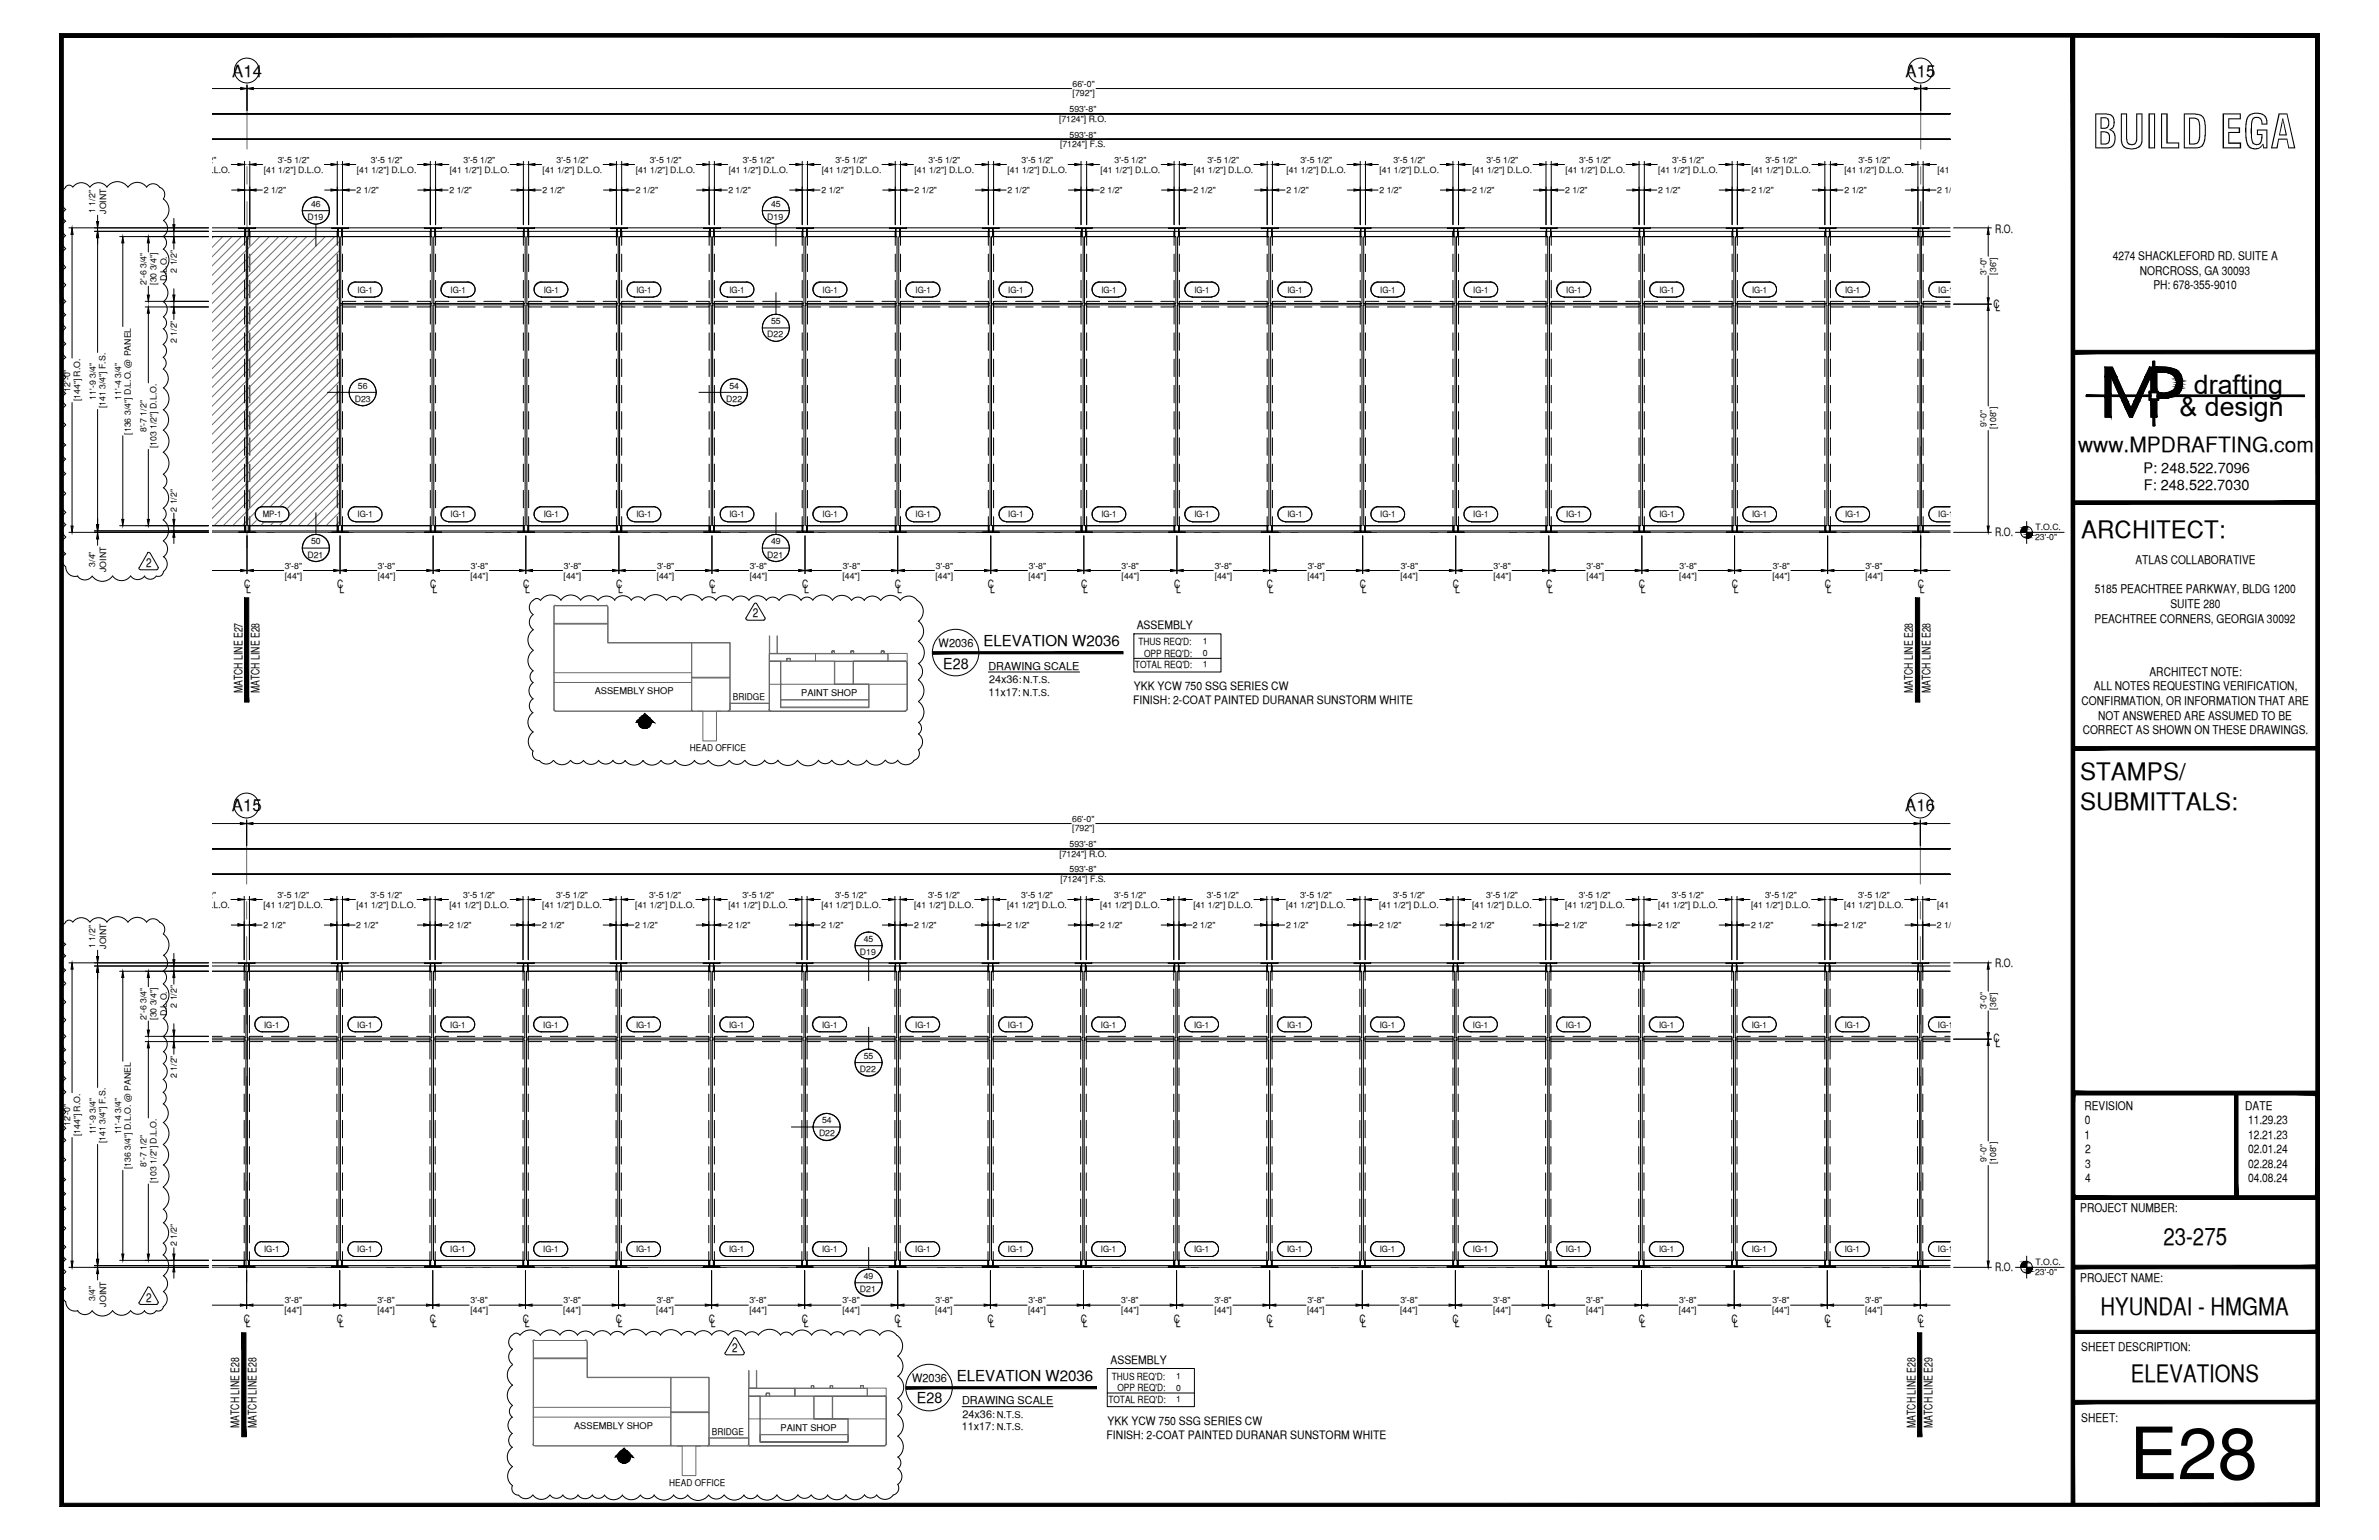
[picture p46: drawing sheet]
<svg xmlns="http://www.w3.org/2000/svg" width="432mm" height="279mm" viewBox="0 0 432 279" stroke-linecap="round" stroke-linejoin="round" font-family="sans-serif">
<defs><g id="words">
<text font-size="13.1" x="386.5" y="268.4">E28</text>
<text font-size="8.5" x="379.8" y="26.9">BUILD EGA</text>
<g font-size="4.9">
<text x="398.2" y="71.5">drafting</text>
<text x="395.6" y="75.5">&amp; design</text>
</g>
<g font-size="4.4">
<text x="377.8" y="97.5">ARCHITECT:</text>
<text x="377.6" y="141.5">STAMPS/</text>
<text x="377.6" y="146.9">SUBMITTALS:</text>
<text x="392.7" y="225.8">23-275</text>
<text x="381.3" y="238.5">HYUNDAI - HMGMA</text>
<text x="386.8" y="250.7">ELEVATIONS</text>
</g>
<text font-size="3.8" x="377.2" y="82">www.MPDRAFTING.com</text>
<g font-size="3">
<text x="42.2" y="13.9">A14</text>
<text x="345.9" y="13.9">A15</text>
<text x="42.1" y="147.2">A15</text>
<text x="345.8" y="147.2">A16</text>
</g>
<g font-size="2.7">
<text x="178.5" y="117.3">ELEVATION W2036</text>
<text x="171.2" y="121.3">E28</text>
<text x="173.7" y="250.6">ELEVATION W2036</text>
<text x="166.4" y="254.6">E28</text>
</g>
<g font-size="2.6">
<text x="389.1" y="85.8">P: 248.522.7096</text>
<text x="389.1" y="89">F: 248.522.7030</text>
</g>
<g font-size="2.3">
<text x="26.5" y="102.9">2</text>
<text x="136.7" y="112">2</text>
<text x="26.5" y="236.2">2</text>
<text x="132.9" y="245.3">2</text>
</g>
<g font-size="2.2">
<text x="383.5" y="47.1">4274 SHACKLEFORD RD. SUITE A</text>
<text x="388.4" y="49.8">NORCROSS, GA 30093</text>
<text x="390.8" y="52.5">PH: 678-355-9010</text>
<text x="380.2" y="107.6">5185 PEACHTREE PARKWAY, BLDG 1200</text>
<text x="387.6" y="102.3">ATLAS COLLABORATIVE</text>
<text x="380.2" y="113">PEACHTREE CORNERS, GEORGIA 30092</text>
<text x="394" y="110.3">SUITE 280</text>
<text x="380" y="125.2">ALL NOTES REQUESTING VERIFICATION,</text>
<text x="390.1" y="122.6">ARCHITECT NOTE:</text>
<text x="377.8" y="127.9">CONFIRMATION, OR INFORMATION THAT ARE</text>
<text x="380.8" y="130.6">NOT ANSWERED ARE ASSUMED TO BE</text>
<text x="378" y="133.2">CORRECT AS SHOWN ON THESE DRAWINGS.</text>
<text x="378.3" y="201.3">REVISION</text>
<text x="378.4" y="204">0</text>
<text x="407.5" y="201.3">DATE</text>
<text x="408" y="204">11.29.23</text>
<text x="378.3" y="206.6">1</text>
<text x="378.5" y="209.2">2</text>
<text x="408" y="206.6">12.21.23</text>
<text x="408" y="209.2">02.01.24</text>
<text x="378.5" y="211.9">3</text>
<text x="378.5" y="214.5">4</text>
<text x="408" y="211.9">02.28.24</text>
<text x="408" y="214.5">04.08.24</text>
<text x="377.6" y="219.9">PROJECT NUMBER:</text>
<text x="377.6" y="232.5">PROJECT NAME:</text>
<text x="377.8" y="245.2">SHEET DESCRIPTION:</text>
<text x="377.8" y="257.9">SHEET:</text>
</g>
<g font-size="2.1">
<text x="362.1" y="42.2">R.O.</text>
<text x="361.8" y="55.8">C</text>
<text x="362.2" y="56.5">L</text>
<text x="362.1" y="97.3">R.O.</text>
<text x="44.3" y="106.7">C</text>
<text x="44.7" y="107.5">L</text>
<text x="61.2" y="106.7">C</text>
<text x="61.6" y="107.5">L</text>
<text x="78.1" y="106.7">C</text>
<text x="78.5" y="107.5">L</text>
<text x="94.9" y="106.7">C</text>
<text x="95.3" y="107.5">L</text>
<text x="111.8" y="106.7">C</text>
<text x="112.2" y="107.5">L</text>
<text x="128.7" y="106.7">C</text>
<text x="129.1" y="107.5">L</text>
<text x="145.6" y="106.7">C</text>
<text x="146" y="107.5">L</text>
<text x="162.4" y="106.7">C</text>
<text x="162.8" y="107.5">L</text>
<text x="179.3" y="106.7">C</text>
<text x="179.7" y="107.5">L</text>
<text x="196.2" y="106.7">C</text>
<text x="196.6" y="107.5">L</text>
<text x="213.1" y="106.7">C</text>
<text x="213.5" y="107.5">L</text>
<text x="229.9" y="106.7">C</text>
<text x="230.3" y="107.5">L</text>
<text x="246.8" y="106.7">C</text>
<text x="247.2" y="107.5">L</text>
<text x="263.7" y="106.7">C</text>
<text x="264.1" y="107.5">L</text>
<text x="280.6" y="106.7">C</text>
<text x="281" y="107.5">L</text>
<text x="297.4" y="106.7">C</text>
<text x="297.8" y="107.5">L</text>
<text x="314.3" y="106.7">C</text>
<text x="314.7" y="107.5">L</text>
<text x="331.2" y="106.7">C</text>
<text x="331.6" y="107.5">L</text>
<text x="348.1" y="106.7">C</text>
<text x="348.5" y="107.5">L</text>
<text x="170.4" y="117.5">W2036</text>
<text x="206.3" y="114.1">ASSEMBLY</text>
<text x="44" y="125.8" transform="rotate(-90 44 125.8)">MATCH LINE E27</text>
<text x="47.1" y="125.8" transform="rotate(-90 47.1 125.8)">MATCH LINE E28</text>
<text x="205.8" y="125.2">YKK YCW 750 SSG SERIES CW</text>
<text x="347.2" y="125.8" transform="rotate(-90 347.2 125.8)">MATCH LINE E28</text>
<text x="350.4" y="125.8" transform="rotate(-90 350.4 125.8)">MATCH LINE E28</text>
<text x="205.7" y="127.8">FINISH: 2-COAT PAINTED DURANAR SUNSTORM WHITE</text>
<text x="362.1" y="175.5">R.O.</text>
<text x="361.8" y="189.1">C</text>
<text x="362.2" y="189.9">L</text>
<text x="362.1" y="230.6">R.O.</text>
<text x="44.3" y="240.1">C</text>
<text x="44.6" y="240.8">L</text>
<text x="61.2" y="240.1">C</text>
<text x="61.5" y="240.8">L</text>
<text x="78" y="240.1">C</text>
<text x="78.4" y="240.8">L</text>
<text x="94.9" y="240.1">C</text>
<text x="95.2" y="240.8">L</text>
<text x="111.8" y="240.1">C</text>
<text x="112.1" y="240.8">L</text>
<text x="128.7" y="240.1">C</text>
<text x="129" y="240.8">L</text>
<text x="145.5" y="240.1">C</text>
<text x="145.9" y="240.8">L</text>
<text x="162.4" y="240.1">C</text>
<text x="162.8" y="240.8">L</text>
<text x="179.3" y="240.1">C</text>
<text x="179.6" y="240.8">L</text>
<text x="196.2" y="240.1">C</text>
<text x="196.5" y="240.8">L</text>
<text x="213" y="240.1">C</text>
<text x="213.4" y="240.8">L</text>
<text x="229.9" y="240.1">C</text>
<text x="230.3" y="240.8">L</text>
<text x="246.8" y="240.1">C</text>
<text x="247.1" y="240.8">L</text>
<text x="263.7" y="240.1">C</text>
<text x="264" y="240.8">L</text>
<text x="280.5" y="240.1">C</text>
<text x="280.9" y="240.8">L</text>
<text x="297.4" y="240.1">C</text>
<text x="297.8" y="240.8">L</text>
<text x="314.3" y="240.1">C</text>
<text x="314.6" y="240.8">L</text>
<text x="331.2" y="240.1">C</text>
<text x="331.5" y="240.8">L</text>
<text x="348" y="240.1">C</text>
<text x="348.4" y="240.8">L</text>
<text x="165.5" y="250.8">W2036</text>
<text x="201.5" y="247.4">ASSEMBLY</text>
<text x="43.4" y="259.1" transform="rotate(-90 43.4 259.1)">MATCH LINE E28</text>
<text x="46.5" y="259.1" transform="rotate(-90 46.5 259.1)">MATCH LINE E28</text>
<text x="200.9" y="261">FINISH: 2-COAT PAINTED DURANAR SUNSTORM WHITE</text>
<text x="201" y="258.4">YKK YCW 750 SSG SERIES CW</text>
<text x="347.7" y="259.1" transform="rotate(-90 347.7 259.1)">MATCH LINE E28</text>
<text x="350.8" y="259.1" transform="rotate(-90 350.8 259.1)">MATCH LINE E29</text>
</g>
<g font-size="2">
<text x="179.4" y="121.5">DRAWING SCALE</text>
<text x="179.5" y="123.9">24x36:</text>
<text x="179.4" y="126.2">11x17:</text>
<text x="174.6" y="254.8">DRAWING SCALE</text>
<text x="174.7" y="257.2">24x36:</text>
<text x="174.6" y="259.5">11x17:</text>
</g>
<g font-size="1.8">
<text x="206.6" y="117">THUS REQ'D:</text>
<text x="207.6" y="119.1">OPP REQ'D:</text>
<text x="206" y="121.2">TOTAL REQ'D:</text>
<text x="201.8" y="250.3">THUS REQ'D:</text>
<text x="201.2" y="254.5">TOTAL REQ'D:</text>
<text x="202.8" y="252.4">OPP REQ'D:</text>
</g>
<g font-size="1.7">
<text x="107.9" y="125.9">ASSEMBLY SHOP</text>
<text x="185.7" y="124">N.T.S.</text>
<text x="133" y="126.9">BRIDGE</text>
<text x="145.4" y="126.3">PAINT SHOP</text>
<text x="185.7" y="126.2">N.T.S.</text>
<text x="125.2" y="136.3">HEAD OFFICE</text>
<text x="180.9" y="257.2">N.T.S.</text>
<text x="104.2" y="259.2">ASSEMBLY SHOP</text>
<text x="129.2" y="260.3">BRIDGE</text>
<text x="141.7" y="259.6">PAINT SHOP</text>
<text x="180.9" y="259.5">N.T.S.</text>
<text x="121.5" y="269.6">HEAD OFFICE</text>
</g>
<g font-size="1.6">
<text x="194.7" y="15.7">66'-0&quot;</text>
<text x="194.7" y="17.5">[792&quot;]</text>
<text x="192.2" y="22.1">[7124&quot;] R.O.</text>
<text x="194.1" y="20.3">593'-8&quot;</text>
<text x="33.5" y="29.5">3'-5 1/2&quot;</text>
<text x="50.4" y="29.5">3'-5 1/2&quot;</text>
<text x="67.3" y="29.5">3'-5 1/2&quot;</text>
<text x="84.1" y="29.5">3'-5 1/2&quot;</text>
<text x="101" y="29.5">3'-5 1/2&quot;</text>
<text x="117.9" y="29.5">3'-5 1/2&quot;</text>
<text x="134.8" y="29.5">3'-5 1/2&quot;</text>
<text x="151.6" y="29.5">3'-5 1/2&quot;</text>
<text x="168.5" y="29.5">3'-5 1/2&quot;</text>
<text x="185.4" y="29.5">3'-5 1/2&quot;</text>
<text x="192.4" y="26.7">[7124&quot;] F.S.</text>
<text x="194.1" y="25">593'-8&quot;</text>
<text x="202.3" y="29.5">3'-5 1/2&quot;</text>
<text x="219.1" y="29.5">3'-5 1/2&quot;</text>
<text x="236" y="29.5">3'-5 1/2&quot;</text>
<text x="252.9" y="29.5">3'-5 1/2&quot;</text>
<text x="269.8" y="29.5">3'-5 1/2&quot;</text>
<text x="286.6" y="29.5">3'-5 1/2&quot;</text>
<text x="303.5" y="29.5">3'-5 1/2&quot;</text>
<text x="320.4" y="29.5">3'-5 1/2&quot;</text>
<text x="337.3" y="29.5">3'-5 1/2&quot;</text>
<text x="31" y="31.3">[41 1/2&quot;] D.L.O.</text>
<text x="47.9" y="35.1">2 1/2&quot;</text>
<text x="47.9" y="31.3">[41 1/2&quot;] D.L.O.</text>
<text x="64.7" y="35.1">2 1/2&quot;</text>
<text x="64.8" y="31.3">[41 1/2&quot;] D.L.O.</text>
<text x="81.6" y="35.1">2 1/2&quot;</text>
<text x="81.7" y="31.3">[41 1/2&quot;] D.L.O.</text>
<text x="98.5" y="35.1">2 1/2&quot;</text>
<text x="98.5" y="31.3">[41 1/2&quot;] D.L.O.</text>
<text x="115.4" y="35.1">2 1/2&quot;</text>
<text x="115.4" y="31.3">[41 1/2&quot;] D.L.O.</text>
<text x="132.2" y="35.1">2 1/2&quot;</text>
<text x="132.3" y="31.3">[41 1/2&quot;] D.L.O.</text>
<text x="149.1" y="35.1">2 1/2&quot;</text>
<text x="149.2" y="31.3">[41 1/2&quot;] D.L.O.</text>
<text x="166" y="35.1">2 1/2&quot;</text>
<text x="166" y="31.3">[41 1/2&quot;] D.L.O.</text>
<text x="182.9" y="35.1">2 1/2&quot;</text>
<text x="182.9" y="31.3">[41 1/2&quot;] D.L.O.</text>
<text x="199.7" y="35.1">2 1/2&quot;</text>
<text x="199.8" y="31.3">[41 1/2&quot;] D.L.O.</text>
<text x="216.6" y="35.1">2 1/2&quot;</text>
<text x="216.7" y="31.3">[41 1/2&quot;] D.L.O.</text>
<text x="233.5" y="35.1">2 1/2&quot;</text>
<text x="233.5" y="31.3">[41 1/2&quot;] D.L.O.</text>
<text x="250.4" y="35.1">2 1/2&quot;</text>
<text x="250.4" y="31.3">[41 1/2&quot;] D.L.O.</text>
<text x="267.2" y="35.1">2 1/2&quot;</text>
<text x="267.3" y="31.3">[41 1/2&quot;] D.L.O.</text>
<text x="284.1" y="35.1">2 1/2&quot;</text>
<text x="284.2" y="31.3">[41 1/2&quot;] D.L.O.</text>
<text x="301" y="35.1">2 1/2&quot;</text>
<text x="301" y="31.3">[41 1/2&quot;] D.L.O.</text>
<text x="317.9" y="35.1">2 1/2&quot;</text>
<text x="317.9" y="31.3">[41 1/2&quot;] D.L.O.</text>
<text x="334.8" y="35.1">2 1/2&quot;</text>
<text x="334.8" y="31.3">[41 1/2&quot;] D.L.O.</text>
<text x="351.6" y="35.1">2 1/2&quot;</text>
<text x="351.7" y="31.3">[41 1/2&quot;] D.L.O.</text>
<text x="17.3" y="38.6" transform="rotate(-90 17.3 38.6)">1 1/2&quot;</text>
<text x="19.2" y="38.8" transform="rotate(-90 19.2 38.8)">JOINT</text>
<text x="55.8" y="39.9">D19</text>
<text x="56.5" y="37.5">46</text>
<text x="139.3" y="39.9">D19</text>
<text x="140" y="37.5">45</text>
<text x="26.6" y="51.7" transform="rotate(-90 26.6 51.7)">2'-6 3/4&quot;</text>
<text x="28.4" y="51.7" transform="rotate(-90 28.4 51.7)">[30 3/4&quot;]</text>
<text x="30.3" y="51.1" transform="rotate(-90 30.3 51.1)">D.L.O.</text>
<text x="32.1" y="49.5" transform="rotate(-90 32.1 49.5)">2 1/2&quot;</text>
<text x="64.9" y="53.1">IG-1</text>
<text x="81.8" y="53.1">IG-1</text>
<text x="98.7" y="53.1">IG-1</text>
<text x="115.5" y="53.1">IG-1</text>
<text x="132.4" y="53.1">IG-1</text>
<text x="149.3" y="53.1">IG-1</text>
<text x="166.2" y="53.1">IG-1</text>
<text x="183" y="53.1">IG-1</text>
<text x="199.9" y="53.1">IG-1</text>
<text x="216.8" y="53.1">IG-1</text>
<text x="233.7" y="53.1">IG-1</text>
<text x="250.5" y="53.1">IG-1</text>
<text x="267.4" y="53.1">IG-1</text>
<text x="284.3" y="53.1">IG-1</text>
<text x="301.2" y="53.1">IG-1</text>
<text x="318" y="53.1">IG-1</text>
<text x="334.9" y="53.1">IG-1</text>
<text x="351.8" y="53.1">IG-1</text>
<text x="360.6" y="49.8" transform="rotate(-90 360.6 49.8)">3'-0&quot;</text>
<text x="362.3" y="49.8" transform="rotate(-90 362.3 49.8)">[36&quot;]</text>
<text x="140" y="58.8">55</text>
<text x="32.1" y="62.2" transform="rotate(-90 32.1 62.2)">2 1/2&quot;</text>
<text x="139.3" y="61.2">D22</text>
<text x="12.8" y="71.1" transform="rotate(-90 12.8 71.1)">12'-0&quot;</text>
<text x="65" y="70.5">56</text>
<text x="132.4" y="70.5">54</text>
<text x="14.5" y="72.8" transform="rotate(-90 14.5 72.8)">[144&quot;] R.O.</text>
<text x="17.4" y="72.5" transform="rotate(-90 17.4 72.5)">11'-9 3/4&quot;</text>
<text x="19.2" y="74.1" transform="rotate(-90 19.2 74.1)">[141 3/4&quot;] F.S.</text>
<text x="22" y="72.5" transform="rotate(-90 22 72.5)">11'-4 3/4&quot;</text>
<text x="64.4" y="72.9">D23</text>
<text x="131.8" y="72.9">D22</text>
<text x="360.6" y="77.5" transform="rotate(-90 360.6 77.5)">9'-0&quot;</text>
<text x="362.3" y="77.9" transform="rotate(-90 362.3 77.9)">[108&quot;]</text>
<text x="23.7" y="78.9" transform="rotate(-90 23.7 78.9)">[136 3/4&quot;] D.L.O. @ PANEL</text>
<text x="26.6" y="78.4" transform="rotate(-90 26.6 78.4)">8'-7 1/2&quot;</text>
<text x="28.4" y="81.3" transform="rotate(-90 28.4 81.3)">[103 1/2&quot;] D.L.O.</text>
<text x="32.1" y="92.8" transform="rotate(-90 32.1 92.8)">2 1/2&quot;</text>
<text x="47.7" y="93.9">MP-1</text>
<text x="64.9" y="93.9">IG-1</text>
<text x="81.8" y="93.9">IG-1</text>
<text x="98.7" y="93.9">IG-1</text>
<text x="115.5" y="93.9">IG-1</text>
<text x="132.4" y="93.9">IG-1</text>
<text x="149.3" y="93.9">IG-1</text>
<text x="166.2" y="93.9">IG-1</text>
<text x="183" y="93.9">IG-1</text>
<text x="199.9" y="93.9">IG-1</text>
<text x="216.8" y="93.9">IG-1</text>
<text x="233.7" y="93.9">IG-1</text>
<text x="250.5" y="93.9">IG-1</text>
<text x="267.4" y="93.9">IG-1</text>
<text x="284.3" y="93.9">IG-1</text>
<text x="301.2" y="93.9">IG-1</text>
<text x="318" y="93.9">IG-1</text>
<text x="334.9" y="93.9">IG-1</text>
<text x="351.8" y="93.9">IG-1</text>
<text x="55.8" y="101.2">D21</text>
<text x="56.5" y="98.7">50</text>
<text x="139.3" y="101.2">D21</text>
<text x="140" y="98.7">49</text>
<text x="369.4" y="98">23'-0&quot;</text>
<text x="369.4" y="96.1">T.O.C.</text>
<text x="17.3" y="102.8" transform="rotate(-90 17.3 102.8)">3/4&quot;</text>
<text x="19.2" y="103.8" transform="rotate(-90 19.2 103.8)">JOINT</text>
<text x="51.7" y="103.2">3'-8&quot;</text>
<text x="51.7" y="105">[44&quot;]</text>
<text x="68.6" y="103.2">3'-8&quot;</text>
<text x="68.6" y="105">[44&quot;]</text>
<text x="85.4" y="105">[44&quot;]</text>
<text x="85.5" y="103.2">3'-8&quot;</text>
<text x="102.3" y="105">[44&quot;]</text>
<text x="102.4" y="103.2">3'-8&quot;</text>
<text x="119.2" y="105">[44&quot;]</text>
<text x="119.3" y="103.2">3'-8&quot;</text>
<text x="136.1" y="103.2">3'-8&quot;</text>
<text x="136.1" y="105">[44&quot;]</text>
<text x="152.9" y="105">[44&quot;]</text>
<text x="153" y="103.2">3'-8&quot;</text>
<text x="169.8" y="105">[44&quot;]</text>
<text x="169.9" y="103.2">3'-8&quot;</text>
<text x="186.7" y="105">[44&quot;]</text>
<text x="186.8" y="103.2">3'-8&quot;</text>
<text x="203.6" y="103.2">3'-8&quot;</text>
<text x="203.6" y="105">[44&quot;]</text>
<text x="220.5" y="103.2">3'-8&quot;</text>
<text x="220.5" y="105">[44&quot;]</text>
<text x="237.3" y="105">[44&quot;]</text>
<text x="237.4" y="103.2">3'-8&quot;</text>
<text x="254.2" y="105">[44&quot;]</text>
<text x="254.3" y="103.2">3'-8&quot;</text>
<text x="271.1" y="103.2">3'-8&quot;</text>
<text x="271.1" y="105">[44&quot;]</text>
<text x="288" y="103.2">3'-8&quot;</text>
<text x="288" y="105">[44&quot;]</text>
<text x="304.8" y="105">[44&quot;]</text>
<text x="304.9" y="103.2">3'-8&quot;</text>
<text x="321.7" y="105">[44&quot;]</text>
<text x="321.8" y="103.2">3'-8&quot;</text>
<text x="338.6" y="103.2">3'-8&quot;</text>
<text x="338.6" y="105">[44&quot;]</text>
<text x="218.3" y="116.9">1</text>
<text x="218.3" y="119.1">0</text>
<text x="218.3" y="121">1</text>
<text x="194.6" y="149.1">66'-0&quot;</text>
<text x="192.3" y="155.4">[7124&quot;] R.O.</text>
<text x="194.1" y="153.7">593'-8&quot;</text>
<text x="194.6" y="150.8">[792&quot;]</text>
<text x="192.5" y="160">[7124&quot;] F.S.</text>
<text x="194.1" y="158.2">593'-8&quot;</text>
<text x="30.9" y="164.7">[41 1/2&quot;] D.L.O.</text>
<text x="33.5" y="162.9">3'-5 1/2&quot;</text>
<text x="47.8" y="164.7">[41 1/2&quot;] D.L.O.</text>
<text x="50.4" y="162.9">3'-5 1/2&quot;</text>
<text x="64.7" y="164.7">[41 1/2&quot;] D.L.O.</text>
<text x="67.2" y="162.9">3'-5 1/2&quot;</text>
<text x="81.6" y="164.7">[41 1/2&quot;] D.L.O.</text>
<text x="84.1" y="162.9">3'-5 1/2&quot;</text>
<text x="98.4" y="164.7">[41 1/2&quot;] D.L.O.</text>
<text x="101" y="162.9">3'-5 1/2&quot;</text>
<text x="115.3" y="164.7">[41 1/2&quot;] D.L.O.</text>
<text x="117.9" y="162.9">3'-5 1/2&quot;</text>
<text x="132.2" y="164.7">[41 1/2&quot;] D.L.O.</text>
<text x="134.7" y="162.9">3'-5 1/2&quot;</text>
<text x="149.1" y="164.7">[41 1/2&quot;] D.L.O.</text>
<text x="151.6" y="162.9">3'-5 1/2&quot;</text>
<text x="165.9" y="164.7">[41 1/2&quot;] D.L.O.</text>
<text x="168.5" y="162.9">3'-5 1/2&quot;</text>
<text x="182.8" y="164.7">[41 1/2&quot;] D.L.O.</text>
<text x="185.4" y="162.9">3'-5 1/2&quot;</text>
<text x="199.7" y="164.7">[41 1/2&quot;] D.L.O.</text>
<text x="202.2" y="162.9">3'-5 1/2&quot;</text>
<text x="216.6" y="164.7">[41 1/2&quot;] D.L.O.</text>
<text x="219.1" y="162.9">3'-5 1/2&quot;</text>
<text x="233.4" y="164.7">[41 1/2&quot;] D.L.O.</text>
<text x="236" y="162.9">3'-5 1/2&quot;</text>
<text x="250.3" y="164.7">[41 1/2&quot;] D.L.O.</text>
<text x="252.9" y="162.9">3'-5 1/2&quot;</text>
<text x="267.2" y="164.7">[41 1/2&quot;] D.L.O.</text>
<text x="269.7" y="162.9">3'-5 1/2&quot;</text>
<text x="284.1" y="164.7">[41 1/2&quot;] D.L.O.</text>
<text x="286.6" y="162.9">3'-5 1/2&quot;</text>
<text x="301" y="164.7">[41 1/2&quot;] D.L.O.</text>
<text x="303.5" y="162.9">3'-5 1/2&quot;</text>
<text x="317.8" y="164.7">[41 1/2&quot;] D.L.O.</text>
<text x="320.4" y="162.9">3'-5 1/2&quot;</text>
<text x="334.7" y="164.7">[41 1/2&quot;] D.L.O.</text>
<text x="337.2" y="162.9">3'-5 1/2&quot;</text>
<text x="351.6" y="164.7">[41 1/2&quot;] D.L.O.</text>
<text x="17.3" y="172" transform="rotate(-90 17.3 172)">1 1/2&quot;</text>
<text x="19.2" y="172.1" transform="rotate(-90 19.2 172.1)">JOINT</text>
<text x="47.8" y="168.3">2 1/2&quot;</text>
<text x="64.6" y="168.3">2 1/2&quot;</text>
<text x="81.5" y="168.3">2 1/2&quot;</text>
<text x="98.4" y="168.3">2 1/2&quot;</text>
<text x="115.3" y="168.3">2 1/2&quot;</text>
<text x="132.1" y="168.3">2 1/2&quot;</text>
<text x="149" y="168.3">2 1/2&quot;</text>
<text x="156.1" y="173.3">D19</text>
<text x="156.8" y="170.9">45</text>
<text x="165.9" y="168.3">2 1/2&quot;</text>
<text x="182.8" y="168.3">2 1/2&quot;</text>
<text x="199.7" y="168.3">2 1/2&quot;</text>
<text x="216.5" y="168.3">2 1/2&quot;</text>
<text x="233.4" y="168.3">2 1/2&quot;</text>
<text x="250.3" y="168.3">2 1/2&quot;</text>
<text x="267.2" y="168.3">2 1/2&quot;</text>
<text x="284" y="168.3">2 1/2&quot;</text>
<text x="300.9" y="168.3">2 1/2&quot;</text>
<text x="317.8" y="168.3">2 1/2&quot;</text>
<text x="334.7" y="168.3">2 1/2&quot;</text>
<text x="351.5" y="168.3">2 1/2&quot;</text>
<text x="26.6" y="185" transform="rotate(-90 26.6 185)">2'-6 3/4&quot;</text>
<text x="28.4" y="185" transform="rotate(-90 28.4 185)">[30 3/4&quot;]</text>
<text x="30.3" y="184.4" transform="rotate(-90 30.3 184.4)">D.L.O.</text>
<text x="32.1" y="182.8" transform="rotate(-90 32.1 182.8)">2 1/2&quot;</text>
<text x="360.6" y="183.1" transform="rotate(-90 360.6 183.1)">3'-0&quot;</text>
<text x="362.3" y="183.2" transform="rotate(-90 362.3 183.2)">[36&quot;]</text>
<text x="47.9" y="186.4">IG-1</text>
<text x="64.8" y="186.4">IG-1</text>
<text x="81.7" y="186.4">IG-1</text>
<text x="98.6" y="186.4">IG-1</text>
<text x="115.4" y="186.4">IG-1</text>
<text x="132.3" y="186.4">IG-1</text>
<text x="149.2" y="186.4">IG-1</text>
<text x="166.1" y="186.4">IG-1</text>
<text x="182.9" y="186.4">IG-1</text>
<text x="199.8" y="186.4">IG-1</text>
<text x="216.7" y="186.4">IG-1</text>
<text x="233.6" y="186.4">IG-1</text>
<text x="250.4" y="186.4">IG-1</text>
<text x="267.3" y="186.4">IG-1</text>
<text x="284.2" y="186.4">IG-1</text>
<text x="301.1" y="186.4">IG-1</text>
<text x="317.9" y="186.4">IG-1</text>
<text x="334.8" y="186.4">IG-1</text>
<text x="351.7" y="186.4">IG-1</text>
<text x="32.1" y="195.6" transform="rotate(-90 32.1 195.6)">2 1/2&quot;</text>
<text x="156.1" y="194.5">D22</text>
<text x="156.8" y="192.1">55</text>
<text x="149.2" y="203.8">54</text>
<text x="12.8" y="204.3" transform="rotate(-90 12.8 204.3)">12'-0&quot;</text>
<text x="14.5" y="206.2" transform="rotate(-90 14.5 206.2)">[144&quot;] R.O.</text>
<text x="17.4" y="205.8" transform="rotate(-90 17.4 205.8)">11'-9 3/4&quot;</text>
<text x="19.2" y="207.5" transform="rotate(-90 19.2 207.5)">[141 3/4&quot;] F.S.</text>
<text x="22" y="205.8" transform="rotate(-90 22 205.8)">11'-4 3/4&quot;</text>
<text x="148.7" y="206.2">D22</text>
<text x="23.7" y="212.2" transform="rotate(-90 23.7 212.2)">[136 3/4&quot;] D.L.O. @ PANEL</text>
<text x="26.6" y="211.7" transform="rotate(-90 26.6 211.7)">8'-7 1/2&quot;</text>
<text x="28.4" y="214.6" transform="rotate(-90 28.4 214.6)">[103 1/2&quot;] D.L.O.</text>
<text x="360.6" y="210.8" transform="rotate(-90 360.6 210.8)">9'-0&quot;</text>
<text x="362.3" y="211.3" transform="rotate(-90 362.3 211.3)">[108&quot;]</text>
<text x="32.1" y="226.1" transform="rotate(-90 32.1 226.1)">2 1/2&quot;</text>
<text x="47.9" y="227.2">IG-1</text>
<text x="64.8" y="227.2">IG-1</text>
<text x="81.7" y="227.2">IG-1</text>
<text x="98.6" y="227.2">IG-1</text>
<text x="115.4" y="227.2">IG-1</text>
<text x="132.3" y="227.2">IG-1</text>
<text x="149.2" y="227.2">IG-1</text>
<text x="166.1" y="227.2">IG-1</text>
<text x="182.9" y="227.2">IG-1</text>
<text x="199.8" y="227.2">IG-1</text>
<text x="216.7" y="227.2">IG-1</text>
<text x="233.6" y="227.2">IG-1</text>
<text x="250.4" y="227.2">IG-1</text>
<text x="267.3" y="227.2">IG-1</text>
<text x="284.2" y="227.2">IG-1</text>
<text x="301.1" y="227.2">IG-1</text>
<text x="317.9" y="227.2">IG-1</text>
<text x="334.8" y="227.2">IG-1</text>
<text x="351.7" y="227.2">IG-1</text>
<text x="156.8" y="232">49</text>
<text x="369.4" y="231.3">23'-0&quot;</text>
<text x="369.4" y="229.4">T.O.C.</text>
<text x="17.3" y="236.1" transform="rotate(-90 17.3 236.1)">3/4&quot;</text>
<text x="19.2" y="237" transform="rotate(-90 19.2 237)">JOINT</text>
<text x="51.6" y="238.3">[44&quot;]</text>
<text x="51.7" y="236.5">3'-8&quot;</text>
<text x="68.5" y="236.5">3'-8&quot;</text>
<text x="68.5" y="238.3">[44&quot;]</text>
<text x="85.4" y="236.5">3'-8&quot;</text>
<text x="85.4" y="238.3">[44&quot;]</text>
<text x="102.2" y="238.3">[44&quot;]</text>
<text x="102.3" y="236.5">3'-8&quot;</text>
<text x="119.1" y="238.3">[44&quot;]</text>
<text x="119.2" y="236.5">3'-8&quot;</text>
<text x="136" y="236.5">3'-8&quot;</text>
<text x="136" y="238.3">[44&quot;]</text>
<text x="152.9" y="236.5">3'-8&quot;</text>
<text x="152.9" y="238.3">[44&quot;]</text>
<text x="156.1" y="234.4">D21</text>
<text x="169.7" y="238.3">[44&quot;]</text>
<text x="169.8" y="236.5">3'-8&quot;</text>
<text x="186.6" y="238.3">[44&quot;]</text>
<text x="186.7" y="236.5">3'-8&quot;</text>
<text x="203.5" y="236.5">3'-8&quot;</text>
<text x="203.5" y="238.3">[44&quot;]</text>
<text x="220.4" y="236.5">3'-8&quot;</text>
<text x="220.4" y="238.3">[44&quot;]</text>
<text x="237.2" y="238.3">[44&quot;]</text>
<text x="237.3" y="236.5">3'-8&quot;</text>
<text x="254.1" y="238.3">[44&quot;]</text>
<text x="254.2" y="236.5">3'-8&quot;</text>
<text x="271" y="236.5">3'-8&quot;</text>
<text x="271" y="238.3">[44&quot;]</text>
<text x="287.9" y="236.5">3'-8&quot;</text>
<text x="287.9" y="238.3">[44&quot;]</text>
<text x="304.7" y="238.3">[44&quot;]</text>
<text x="304.8" y="236.5">3'-8&quot;</text>
<text x="321.6" y="238.3">[44&quot;]</text>
<text x="321.7" y="236.5">3'-8&quot;</text>
<text x="338.5" y="236.5">3'-8&quot;</text>
<text x="338.5" y="238.3">[44&quot;]</text>
<text x="213.5" y="250.3">1</text>
<text x="213.5" y="252.3">0</text>
<text x="213.5" y="254.4">1</text>
</g>
</g></defs>
<!-- layer: ROUGH OPENING -->
<path d="M38.5 41.3h315.4M38.5 96.6h315.4M38.5 174.7h315.4M38.5 229.9h315.4" fill="none" stroke="#000" stroke-width=".18"/>
<!-- layer: GRID LINES -->
<g fill="none" stroke="#6c6c6c" stroke-width=".18">
<path d="M44.8 15v12.1M348.6 15v12.1M44.8 30.2v3.2M44.8 36.6v15.9M348.6 30.2v3.2M348.6 36.6v15.9M44.8 55.6v3.2M348.6 55.6v3.2M44.8 62v15.9M348.6 62v15.9M38.5 96.6h6.6M44.8 81v3.2"/>
<path d="M44.8 87.4v12M46.7 96.6h1.6M49.9 96.6h9.5M61 96.6h1.6M64.2 96.6h9.5M75.3 96.6h1.6M78.5 96.6h9.5M89.6 96.6h1.6M92.8 96.6h9.5M103.9 96.6h1.6M107.1 96.6h9.5M118.2 96.6h1.6"/>
<path d="M121.3 96.6h9.6M132.5 96.6h1.5M135.6 96.6h9.6M146.7 96.6h1.6M149.9 96.6h9.6M161.1 96.6h1.6M164.3 96.6h9.5M175.4 96.6h1.6M178.6 96.6h9.5M189.7 96.6h1.6M192.8 96.6h9.6M204 96.6h1.5"/>
<path d="M207.1 96.6h9.6M218.2 96.6h1.6M221.4 96.6h9.5M232.5 96.6h1.6M235.7 96.6h9.5M246.8 96.6h1.6M250 96.6h9.5M261.1 96.6h1.6M264.3 96.6h9.5M275.4 96.6h1.6M278.6 96.6h9.5M289.7 96.6h1.6"/>
<path d="M292.9 96.6h9.5M304 96.6h1.6M307.1 96.6h9.6M318.3 96.6h1.5M321.4 96.6h9.6M332.5 96.6h1.6M335.7 96.6h9.5M346.8 96.6h1.6M348.6 81v3.2M348.6 87.4v12M350 96.6h3.9M44.8 148.4v12"/>
<path d="M348.6 148.4v12M44.8 163.6v3.2M44.8 169.9v15.9M348.6 163.6v3.2M348.6 169.9v15.9M44.8 189v3.2M44.8 195.3v15.9M348.6 189v3.2M348.6 195.3v15.9M44.8 214.4v3.2M348.6 214.4v3.2M38.5 229.9h3"/>
<path d="M43.1 229.9h1.5M44.8 220.7v12M46.2 229.9h9.6M57.3 229.9h1.6M60.5 229.9h9.5M71.6 229.9h1.6M74.8 229.9h9.5M85.9 229.9h1.6M89.1 229.9h9.5M100.2 229.9h1.6M103.4 229.9h9.5M114.5 229.9h1.6"/>
<path d="M117.7 229.9h9.5M128.8 229.9h1.6M132 229.9h9.5M143.1 229.9h1.6M146.2 229.9h9.6M157.4 229.9h1.5M160.5 229.9h9.6M171.6 229.9h1.6M174.8 229.9h9.5M185.9 229.9h1.6M189.1 229.9h9.5M200.2 229.9h1.6"/>
<path d="M203.4 229.9h9.5M214.5 229.9h1.6M217.7 229.9h9.5M228.8 229.9h1.6M232 229.9h9.5M243.1 229.9h1.6M246.3 229.9h9.5M257.4 229.9h1.6M260.5 229.9h9.6M271.7 229.9h1.5M274.8 229.9h9.6M285.9 229.9h1.6"/>
<path d="M289.1 229.9h9.5M300.2 229.9h1.6M303.4 229.9h9.6M314.6 229.9h1.6M317.8 229.9h9.5M328.9 229.9h1.6M332 229.9h9.6M343.2 229.9h1.5M346.3 229.9h7.6M348.6 220.7v12"/>
</g>
<g fill="none" stroke="#000" stroke-width=".18">
<circle cx="44.8" cy="12.8" r="2.25"/>
<circle cx="348.6" cy="12.8" r="2.25"/>
<circle cx="44.7" cy="146.1" r="2.25"/>
<circle cx="348.5" cy="146.1" r="2.25"/>
</g>
<!-- layer: DIM -->
<g fill="none" stroke="#000" stroke-width=".18">
<path d="M38.5 16.1h5.2M44.8 15.5v4.6M46 16.1h148.5M198.9 16.1h148.6M348.6 15.5v4.6M349.8 16.1h4.1M17.7 39.1v1.1M31.6 39.6v1.2M38.5 25.3h315.4M38.5 20.6h315.4M42 29.8h1.2M42 34.5h1.2"/>
<path d="M44.4 29.3v11.5M44.4 34.5h.9M45.3 29.3v11.5M46.5 29.8h1.2M46.5 34.5h1.1M58.9 29.8h1.2M58.9 34.5h1.2M61.2 34.5h1M61.2 29.3v11.5M62.2 29.3v11.5M63.4 29.8h1.2M63.4 34.5h1.1"/>
<path d="M75.8 29.8h1.2M75.8 34.5h1.2M78.1 34.5h1M78.1 29.3v11.5M79.1 29.3v11.5M80.2 29.8h1.3M80.2 34.5h1.1M92.6 29.8h1.3M92.7 34.5h1.2M95 34.5h.9M95 29.3v11.5M95.9 29.3v11.5"/>
<path d="M97.1 29.8h1.2M97.1 34.5h1.1M109.5 29.8h1.2M109.5 34.5h1.2M111.9 34.5h.9M111.9 29.3v11.5M112.8 29.3v11.5M114 29.8h1.2M114 34.5h1.1M126.4 29.8h1.2M126.4 34.5h1.2M128.7 34.5h1"/>
<path d="M128.7 29.3v11.5M129.7 29.3v11.5M130.9 29.8h1.2M130.9 34.5h1.1M143.3 29.8h1.2M143.3 34.5h1.2M145.6 34.5h1M145.6 29.3v11.5M146.6 29.3v11.5M147.7 29.8h1.3M147.7 34.5h1.1M160.1 29.8h1.3"/>
<path d="M160.2 34.5h1.2M162.5 34.5h.9M162.5 29.3v11.5M163.4 29.3v11.5M164.6 29.8h1.2M164.6 34.5h1.1M177 29.8h1.2M177 34.5h1.2M179.4 34.5h.9M179.4 29.3v11.5M180.3 29.3v11.5M181.5 29.8h1.2"/>
<path d="M181.5 34.5h1.1M193.9 29.8h1.2M193.9 34.5h1.2M196.2 34.5h1M196.2 29.3v11.5M197.2 29.3v11.5M198.4 29.8h1.2M198.4 34.5h1.1M210.8 29.8h1.2M210.8 34.5h1.2M213.1 34.5h1M213.1 29.3v11.5"/>
<path d="M214.1 29.3v11.5M215.2 29.8h1.3M215.2 34.5h1.2M227.6 29.8h1.3M227.7 34.5h1.2M230 34.5h.9M230 29.3v11.5M230.9 29.3v11.5M232.1 29.8h1.2M232.1 34.5h1.1M244.5 29.8h1.2M244.5 34.5h1.2"/>
<path d="M246.9 34.5h.9M246.9 29.3v11.5M247.8 29.3v11.5M249 29.8h1.2M249 34.5h1.1M261.4 29.8h1.2M261.4 34.5h1.2M263.7 34.5h1M263.7 29.3v11.5M264.7 29.3v11.5M265.9 29.8h1.2M265.9 34.5h1.1"/>
<path d="M278.3 29.8h1.2M278.3 34.5h1.2M280.6 34.5h1M280.6 29.3v11.5M281.6 29.3v11.5M282.7 29.8h1.3M282.7 34.5h1.2M295.1 29.8h1.3M295.2 34.5h1.2M297.5 34.5h.9M297.5 29.3v11.5M298.4 29.3v11.5"/>
<path d="M299.6 29.8h1.2M299.6 34.5h1.1M312 29.8h1.2M312 34.5h1.2M314.4 34.5h.9M314.4 29.3v11.5M315.3 29.3v11.5M316.5 29.8h1.2M316.5 34.5h1.1M328.9 29.8h1.2M328.9 34.5h1.2M331.2 34.5h1"/>
<path d="M331.2 29.3v11.5M332.2 29.3v11.5M333.4 29.8h1.2M333.4 34.5h1.1M345.8 29.8h1.2M345.8 34.5h1.2M348.1 34.5h1M348.1 29.3v11.5M349.1 29.3v11.5M350.2 29.8h1.3M350.2 34.5h1.2M12.5 41.3h25.3"/>
<path d="M13.1 42.5v22.5M17.1 42h20.7M17.7 41.3v.7M17.7 43.1v20.8M21.7 42.9h16.1M22.3 44.1v15.1M26.4 55.7h11.4M26.4 54.7h11.4M26.9 44.1v1.6M26.9 51.9v1.6M26.9 56.8v12.7M31.6 42v.9"/>
<path d="M31.6 44.1v1.1M31.6 52.4v1.1M31.6 54.7v1M31.6 56.8v1.2M354.6 41.3h6.8M354.6 55.2h6.8M360.9 42.5v4M360.9 50v4M360.9 56.3v17.4M13.1 73v22.4M17.7 74.3v20.9M22.3 79.1v15.1"/>
<path d="M360.9 78.1v17.3M12.5 96.6h25.3M17.1 96.3h20.7M17.7 96.3v.3M17.7 97.8v1.1M21.7 95.4h16.1M26.9 81.5v12.7M31.6 93.1v1.1M31.6 95.4v.9M31.6 97.5v1.1M44.8 97.2v6.9M61.7 97.2v6.9"/>
<path d="M78.6 97.2v6.9M95.4 97.2v6.9M112.3 97.2v6.9M129.2 97.2v6.9M146.1 97.2v6.9M162.9 97.2v6.9M179.8 97.2v6.9M196.7 97.2v6.9M213.6 97.2v6.9M230.4 97.2v6.9M247.3 97.2v6.9M264.2 97.2v6.9"/>
<path d="M281.1 97.2v6.9M298 97.2v6.9M314.8 97.2v6.9M331.7 97.2v6.9M348.6 97.2v6.9M354.6 96.6h6.8M38.5 103.5h5.2M46 103.5h5.5M55.1 103.5h5.5M62.9 103.5h5.5M71.9 103.5h5.6M79.8 103.5h5.4"/>
<path d="M88.8 103.5h5.5M96.6 103.5h5.5M105.7 103.5h5.5M113.5 103.5h5.5M122.6 103.5h5.5M130.4 103.5h5.5M139.4 103.5h5.6M147.3 103.5h5.4M156.3 103.5h5.5M164.1 103.5h5.5M173.2 103.5h5.5M181 103.5h5.5"/>
<path d="M190.1 103.5h5.5M197.9 103.5h5.5M206.9 103.5h5.6M214.8 103.5h5.4M223.8 103.5h5.5M231.6 103.5h5.5M240.7 103.5h5.5M248.5 103.5h5.5M257.6 103.5h5.5M265.4 103.5h5.5M274.4 103.5h5.6M282.3 103.5h5.4"/>
<path d="M291.3 103.5h5.5M299.1 103.5h5.5M308.2 103.5h5.5M316 103.5h5.5M325.1 103.5h5.5M332.9 103.5h5.5M341.9 103.5h5.6M349.8 103.5h4.1M38.5 149.4h5.1M38.5 158.6h315.4M38.5 154h315.4M44.8 148.8v4.6"/>
<path d="M45.9 149.4h148.5M198.9 149.4h148.5M348.6 148.8v4.6M349.7 149.4h4.2M12.5 174.7h25.3M13.1 175.8v22.4M17.1 175.3h20.7M17.7 172.4v1.1M17.7 174.7v.6M17.7 176.4v20.9M21.7 176.2h16.1M22.3 177.4v15.1"/>
<path d="M26.9 177.4v1.6M31.6 173v1.1M31.6 175.3v.9M31.6 177.4v1.2M41.9 163.2h1.3M42 167.8h1.2M44.3 162.6v11.5M44.3 167.8h1M45.3 162.6v11.5M46.4 163.2h1.2M46.4 167.8h1.2M58.8 163.2h1.2"/>
<path d="M58.9 167.8h1.1M61.2 167.8h1M61.2 162.6v11.5M62.2 162.6v11.5M63.3 163.2h1.2M63.3 167.8h1.2M75.7 163.2h1.2M75.8 167.8h1.1M78 167.8h1M78 162.6v11.5M79 162.6v11.5M80.1 163.2h1.3"/>
<path d="M80.1 167.8h1.2M92.6 163.2h1.2M92.6 167.8h1.2M94.9 167.8h1M94.9 162.6v11.5M95.9 162.6v11.5M97 163.2h1.2M97 167.8h1.2M109.4 163.2h1.3M109.5 167.8h1.2M111.8 167.8h1M111.8 162.6v11.5"/>
<path d="M112.8 162.6v11.5M113.9 163.2h1.2M113.9 167.8h1.2M126.3 163.2h1.2M126.4 167.8h1.1M128.7 167.8h1M128.7 162.6v11.5M129.7 162.6v11.5M130.8 163.2h1.2M130.8 167.8h1.2M143.2 163.2h1.2M143.3 167.8h1.1"/>
<path d="M145.5 167.8h1M145.5 162.6v11.5M146.5 162.6v11.5M147.6 163.2h1.3M147.6 167.8h1.2M160.1 163.2h1.2M160.1 167.8h1.2M162.4 167.8h1M162.4 162.6v11.5M163.4 162.6v11.5M164.5 163.2h1.3M164.5 167.8h1.2"/>
<path d="M176.9 163.2h1.3M177 167.8h1.2M179.3 167.8h1M179.3 162.6v11.5M180.3 162.6v11.5M181.4 163.2h1.2M181.4 167.8h1.2M193.8 163.2h1.2M193.9 167.8h1.1M196.2 167.8h1M196.2 162.6v11.5M197.2 162.6v11.5"/>
<path d="M198.3 163.2h1.2M198.3 167.8h1.2M210.7 163.2h1.2M210.8 167.8h1.1M213 167.8h1M213 162.6v11.5M214 162.6v11.5M215.1 163.2h1.3M215.1 167.8h1.2M227.6 163.2h1.2M227.6 167.8h1.2M229.9 167.8h1"/>
<path d="M229.9 162.6v11.5M230.9 162.6v11.5M232 163.2h1.3M232 167.8h1.2M244.4 163.2h1.3M244.5 167.8h1.2M246.8 167.8h1M246.8 162.6v11.5M247.8 162.6v11.5M248.9 163.2h1.2M248.9 167.8h1.2M261.3 163.2h1.2"/>
<path d="M261.4 167.8h1.1M263.7 162.6v11.5M263.7 167.8h1M264.7 162.6v11.5M265.8 163.2h1.2M265.8 167.8h1.2M278.2 163.2h1.2M278.3 167.8h1.1M280.5 167.8h1M280.5 162.6v11.5M281.5 162.6v11.5M282.7 163.2h1.2"/>
<path d="M282.7 167.8h1.1M295.1 163.2h1.2M295.1 167.8h1.2M297.4 167.8h1M297.4 162.6v11.5M298.4 162.6v11.5M299.5 163.2h1.3M299.5 167.8h1.2M311.9 163.2h1.3M312 167.8h1.2M314.3 167.8h1M314.3 162.6v11.5"/>
<path d="M315.3 162.6v11.5M316.4 163.2h1.2M316.4 167.8h1.2M328.8 163.2h1.2M328.9 167.8h1.1M331.2 162.6v11.5M331.2 167.8h1M332.2 162.6v11.5M333.3 163.2h1.2M333.3 167.8h1.2M345.7 163.2h1.2M345.8 167.8h1.1"/>
<path d="M348 167.8h1M348 162.6v11.5M349 162.6v11.5M350.2 163.2h1.2M350.2 167.8h1.1M354.6 174.7h6.8M360.9 175.8v4M26.4 189h11.4M26.4 188h11.4M26.9 185.2v1.7M26.9 190.1v12.7M31.6 185.7v1.2"/>
<path d="M31.6 188v1M31.6 190.1v1.2M354.6 188.5h6.8M360.9 183.4v3.9M360.9 189.7v17.3M13.1 206.4v22.4M17.7 207.6v20.9M22.3 212.3v15.2M26.9 214.8v12.7M360.9 211.5v17.3M12.5 229.9h25.3M17.1 229.6h20.7"/>
<path d="M17.7 229.6v.3M17.7 231.1v1.1M21.7 228.7h16.1M31.6 226.4v1.1M31.6 228.7v.9M31.6 230.8v1.1M38.5 236.8h5.1M44.8 230.5v6.9M45.9 236.8h5.5M55 236.8h5.5M61.7 230.5v6.9M62.8 236.8h5.5"/>
<path d="M71.9 236.8h5.5M78.5 230.5v6.9M79.7 236.8h5.5M88.8 236.8h5.4M95.4 230.5v6.9M96.6 236.8h5.4M105.7 236.8h5.4M112.3 230.5v6.9M113.4 236.8h5.5M122.5 236.8h5.5M129.2 230.5v6.9M130.3 236.8h5.5"/>
<path d="M139.4 236.8h5.5M146 230.5v6.9M147.2 236.8h5.5M156.3 236.8h5.4M162.9 230.5v6.9M164.1 236.8h5.4M173.2 236.8h5.4M179.8 230.5v6.9M180.9 236.8h5.5M190 236.8h5.5M196.7 230.5v6.9M197.8 236.8h5.5"/>
<path d="M206.9 236.8h5.5M213.6 230.5v6.9M214.7 236.8h5.5M223.8 236.8h5.4M230.4 230.5v6.9M231.6 236.8h5.4M240.7 236.8h5.4M247.3 230.5v6.9M248.4 236.8h5.5M257.5 236.8h5.5M264.2 230.5v6.9M265.3 236.8h5.5"/>
<path d="M274.4 236.8h5.5M281.1 230.5v6.9M282.2 236.8h5.5M291.3 236.8h5.4M297.9 230.5v6.9M299.1 236.8h5.4M308.2 236.8h5.4M314.8 230.5v6.9M315.9 236.8h5.5M325 236.8h5.5M331.7 230.5v6.9M332.8 236.8h5.5"/>
<path d="M341.9 236.8h5.5M348.6 230.5v6.9M349.7 236.8h4.2M354.6 229.9h6.8"/>
</g>
<g fill="#000" stroke="#000" stroke-width=".18">
<path d="M43.7 15.9l1.1 .2-1.1 .2zM44.8 16.1l1.2-.2v.4zM347.5 15.9l1.1 .2-1.1 .2zM348.6 16.1l1.2-.2v.4zM43.2 29.7l1.2 .1-1.2 .2zM43.2 34.3l1.2 .2-1.2 .2zM45.3 34.5l1.2-.2v.4zM45.3 29.8l1.2-.1v.3zM60.1 29.7l1.1 .1-1.1 .2zM60.1 34.3l1.1 .2-1.1 .2zM62.2 34.5l1.2-.2v.4zM62.2 29.8l1.2-.1v.3z"/>
<path d="M77 29.7l1.1 .1-1.1 .2zM77 34.3l1.1 .2-1.1 .2zM79.1 34.5l1.1-.2v.4zM79.1 29.8l1.1-.1v.3zM93.9 29.7l1.1 .1-1.1 .2zM93.9 34.3l1.1 .2-1.1 .2zM95.9 34.5l1.2-.2v.4zM95.9 29.8l1.2-.1v.3zM110.7 29.7l1.2 .1-1.2 .2zM110.7 34.3l1.2 .2-1.2 .2zM112.8 34.5l1.2-.2v.4zM112.8 29.8l1.2-.1v.3z"/>
<path d="M127.6 29.7l1.1 .1-1.1 .2zM127.6 34.3l1.1 .2-1.1 .2zM129.7 34.5l1.2-.2v.4zM129.7 29.8l1.2-.1v.3zM144.5 29.7l1.1 .1-1.1 .2zM144.5 34.3l1.1 .2-1.1 .2zM146.6 34.5l1.1-.2v.4zM146.6 29.8l1.1-.1v.3zM161.4 29.7l1.1 .1-1.1 .2zM161.4 34.3l1.1 .2-1.1 .2zM163.4 34.5l1.2-.2v.4zM163.4 29.8l1.2-.1v.3z"/>
<path d="M178.2 29.7l1.2 .1-1.2 .2zM178.2 34.3l1.2 .2-1.2 .2zM180.3 34.5l1.2-.2v.4zM180.3 29.8l1.2-.1v.3zM195.1 29.7l1.1 .1-1.1 .2zM195.1 34.3l1.1 .2-1.1 .2zM197.2 34.5l1.2-.2v.4zM197.2 29.8l1.2-.1v.3zM212 29.7l1.1 .1-1.1 .2zM212 34.3l1.1 .2-1.1 .2zM214.1 34.5l1.1-.2v.4zM214.1 29.8l1.1-.1v.3z"/>
<path d="M228.9 29.7l1.1 .1-1.1 .2zM228.9 34.3l1.1 .2-1.1 .2zM230.9 34.5l1.2-.2v.4zM230.9 29.8l1.2-.1v.3zM245.7 29.7l1.2 .1-1.2 .2zM245.7 34.3l1.2 .2-1.2 .2zM247.8 34.5l1.2-.2v.4zM247.8 29.8l1.2-.1v.3zM262.6 29.7l1.1 .1-1.1 .2zM262.6 34.3l1.1 .2-1.1 .2zM264.7 34.5l1.2-.2v.4zM264.7 29.8l1.2-.1v.3z"/>
<path d="M279.5 29.7l1.1 .1-1.1 .2zM279.5 34.3l1.1 .2-1.1 .2zM281.6 34.5l1.1-.2v.4zM281.6 29.8l1.1-.1v.3zM296.4 29.7l1.1 .1-1.1 .2zM296.4 34.3l1.1 .2-1.1 .2zM298.4 34.5l1.2-.2v.4zM298.4 29.8l1.2-.1v.3zM313.2 29.7l1.2 .1-1.2 .2zM313.2 34.3l1.2 .2-1.2 .2zM315.3 34.5l1.2-.2v.4zM315.3 29.8l1.2-.1v.3z"/>
<path d="M330.1 29.7l1.1 .1-1.1 .2zM330.1 34.3l1.1 .2-1.1 .2zM332.2 34.5l1.2-.2v.4zM332.2 29.8l1.2-.1v.3zM347 29.7l1.1 .1-1.1 .2zM347 34.3l1.1 .2-1.1 .2zM349.1 34.5l1.1-.2v.4zM349.1 29.8l1.1-.1v.3zM13.1 41.3l.2 1.2h-.4zM17.7 42l.2 1.1h-.4zM17.5 40.2h.4l-.2 1.1zM22.3 42.9l.2 1.2h-.4z"/>
<path d="M26.9 55.7l.2 1.1h-.4zM26.9 42.9l.2 1.2h-.4zM26.7 53.5h.4l-.2 1.2zM31.4 40.8h.3l-.1 1.2zM31.6 42.9l.1 1.2h-.3zM31.4 53.5h.3l-.1 1.2zM31.6 55.7l.1 1.1h-.3zM360.9 55.2l.2 1.1h-.4zM360.9 41.3l.2 1.2h-.4zM360.7 54h.4l-.2 1.2zM12.9 95.4h.4l-.2 1.2zM17.5 95.2h.4l-.2 1.1z"/>
<path d="M17.7 96.6l.2 1.2h-.4zM22.1 94.2h.4l-.2 1.2zM26.7 94.2h.4l-.2 1.2zM31.6 96.3l.1 1.2h-.3zM31.4 94.2h.3l-.1 1.2zM360.7 95.4h.4l-.2 1.2zM43.7 103.3l1.1 .2-1.1 .2zM44.8 103.5l1.2-.2v.4zM60.6 103.3l1.1 .2-1.1 .2zM61.7 103.5l1.2-.2v.4zM77.5 103.3l1.1 .2-1.1 .2zM78.6 103.5l1.2-.2v.4z"/>
<path d="M94.3 103.3l1.1 .2-1.1 .2zM95.4 103.5l1.2-.2v.4zM111.2 103.3l1.1 .2-1.1 .2zM112.3 103.5l1.2-.2v.4zM128.1 103.3l1.1 .2-1.1 .2zM129.2 103.5l1.2-.2v.4zM145 103.3l1.1 .2-1.1 .2zM146.1 103.5l1.2-.2v.4zM161.8 103.3l1.1 .2-1.1 .2zM162.9 103.5l1.2-.2v.4zM178.7 103.3l1.1 .2-1.1 .2zM179.8 103.5l1.2-.2v.4z"/>
<path d="M195.6 103.3l1.1 .2-1.1 .2zM196.7 103.5l1.2-.2v.4zM212.5 103.3l1.1 .2-1.1 .2zM213.6 103.5l1.2-.2v.4zM229.3 103.3l1.1 .2-1.1 .2zM230.4 103.5l1.2-.2v.4zM246.2 103.3l1.1 .2-1.1 .2zM247.3 103.5l1.2-.2v.4zM263.1 103.3l1.1 .2-1.1 .2zM264.2 103.5l1.2-.2v.4zM280 103.3l1.1 .2-1.1 .2zM281.1 103.5l1.2-.2v.4z"/>
<path d="M296.8 103.3l1.2 .2-1.2 .2zM298 103.5l1.1-.2v.4zM313.7 103.3l1.1 .2-1.1 .2zM314.8 103.5l1.2-.2v.4zM330.6 103.3l1.1 .2-1.1 .2zM331.7 103.5l1.2-.2v.4zM347.5 103.3l1.1 .2-1.1 .2zM348.6 103.5l1.2-.2v.4zM43.6 149.2l1.2 .2-1.2 .2zM44.8 149.4l1.1-.2v.4zM347.4 149.2l1.2 .2-1.2 .2zM348.6 149.4l1.1-.2v.4z"/>
<path d="M13.1 174.7l.2 1.1h-.4zM17.7 175.3l.2 1.1h-.4zM17.5 173.5h.4l-.2 1.2zM22.3 176.2l.2 1.2h-.4zM26.9 176.2l.2 1.2h-.4zM31.4 174.1h.3l-.1 1.2zM31.6 176.2l.1 1.2h-.3zM43.2 163l1.1 .2-1.1 .2zM43.2 167.6l1.1 .2-1.1 .2zM45.3 167.8l1.1-.2v.4zM45.3 163.2l1.1-.2v.4zM60 163l1.2 .2-1.2 .2z"/>
<path d="M60 167.6l1.2 .2-1.2 .2zM62.2 167.8l1.1-.2v.4zM62.2 163.2l1.1-.2v.4zM76.9 163l1.1 .2-1.1 .2zM76.9 167.6l1.1 .2-1.1 .2zM79 167.8l1.1-.2v.4zM79 163.2l1.1-.2v.4zM93.8 163l1.1 .2-1.1 .2zM93.8 167.6l1.1 .2-1.1 .2zM95.9 167.8l1.1-.2v.4zM95.9 163.2l1.1-.2v.4zM110.7 163l1.1 .2-1.1 .2z"/>
<path d="M110.7 167.6l1.1 .2-1.1 .2zM112.8 167.8l1.1-.2v.4zM112.8 163.2l1.1-.2v.4zM127.5 163l1.2 .2-1.2 .2zM127.5 167.6l1.2 .2-1.2 .2zM129.7 167.8l1.1-.2v.4zM129.7 163.2l1.1-.2v.4zM144.4 163l1.1 .2-1.1 .2zM144.4 167.6l1.1 .2-1.1 .2zM146.5 167.8l1.1-.2v.4zM146.5 163.2l1.1-.2v.4zM161.3 163l1.1 .2-1.1 .2z"/>
<path d="M161.3 167.6l1.1 .2-1.1 .2zM163.4 167.8l1.1-.2v.4zM163.4 163.2l1.1-.2v.4zM178.2 163l1.1 .2-1.1 .2zM178.2 167.6l1.1 .2-1.1 .2zM180.3 167.8l1.1-.2v.4zM180.3 163.2l1.1-.2v.4zM195 163l1.2 .2-1.2 .2zM195 167.6l1.2 .2-1.2 .2zM197.2 167.8l1.1-.2v.4zM197.2 163.2l1.1-.2v.4zM211.9 163l1.1 .2-1.1 .2z"/>
<path d="M211.9 167.6l1.1 .2-1.1 .2zM214 167.8l1.1-.2v.4zM214 163.2l1.1-.2v.4zM228.8 163l1.1 .2-1.1 .2zM228.8 167.6l1.1 .2-1.1 .2zM230.9 167.8l1.1-.2v.4zM230.9 163.2l1.1-.2v.4zM245.7 163l1.1 .2-1.1 .2zM245.7 167.6l1.1 .2-1.1 .2zM247.8 167.8l1.1-.2v.4zM247.8 163.2l1.1-.2v.4zM262.5 163l1.2 .2-1.2 .2z"/>
<path d="M262.5 167.6l1.2 .2-1.2 .2zM264.7 167.8l1.1-.2v.4zM264.7 163.2l1.1-.2v.4zM279.4 163l1.1 .2-1.1 .2zM279.4 167.6l1.1 .2-1.1 .2zM281.5 167.8l1.2-.2v.4zM281.5 163.2l1.2-.2v.4zM296.3 163l1.1 .2-1.1 .2zM296.3 167.6l1.1 .2-1.1 .2zM298.4 167.8l1.1-.2v.4zM298.4 163.2l1.1-.2v.4zM313.2 163l1.1 .2-1.1 .2z"/>
<path d="M313.2 167.6l1.1 .2-1.1 .2zM315.3 167.8l1.1-.2v.4zM315.3 163.2l1.1-.2v.4zM330 163l1.2 .2-1.2 .2zM330 167.6l1.2 .2-1.2 .2zM332.2 167.8l1.1-.2v.4zM332.2 163.2l1.1-.2v.4zM346.9 163l1.1 .2-1.1 .2zM346.9 167.6l1.1 .2-1.1 .2zM349 167.8l1.2-.2v.4zM349 163.2l1.2-.2v.4zM360.9 174.7l.2 1.1h-.4z"/>
<path d="M26.9 189l.2 1.1h-.4zM26.7 186.9h.4l-.2 1.1zM31.4 186.9h.3l-.1 1.1zM31.6 189l.1 1.1h-.3zM360.9 188.5l.2 1.2h-.4zM360.7 187.3h.4l-.2 1.2zM12.9 228.8h.4l-.2 1.1zM17.5 228.5h.4l-.2 1.1zM17.7 229.9l.2 1.2h-.4zM22.1 227.5h.4l-.2 1.2zM26.7 227.5h.4l-.2 1.2zM31.6 229.6l.1 1.2h-.3z"/>
<path d="M31.4 227.5h.3l-.1 1.2zM43.6 236.6l1.2 .2-1.2 .2zM44.8 236.8l1.1-.2v.4zM60.5 236.6l1.2 .2-1.2 .2zM61.7 236.8l1.1-.2v.4zM77.4 236.6l1.1 .2-1.1 .2zM78.5 236.8l1.2-.2v.4zM94.2 236.6l1.2 .2-1.2 .2zM95.4 236.8l1.2-.2v.4zM111.1 236.6l1.2 .2-1.2 .2zM112.3 236.8l1.1-.2v.4zM128 236.6l1.2 .2-1.2 .2z"/>
<path d="M129.2 236.8l1.1-.2v.4zM144.9 236.6l1.1 .2-1.1 .2zM146 236.8l1.2-.2v.4zM161.7 236.6l1.2 .2-1.2 .2zM162.9 236.8l1.2-.2v.4zM178.6 236.6l1.2 .2-1.2 .2zM179.8 236.8l1.1-.2v.4zM195.5 236.6l1.2 .2-1.2 .2zM196.7 236.8l1.1-.2v.4zM212.4 236.6l1.2 .2-1.2 .2zM213.6 236.8l1.1-.2v.4zM229.2 236.6l1.2 .2-1.2 .2z"/>
<path d="M230.4 236.8l1.2-.2v.4zM246.1 236.6l1.2 .2-1.2 .2zM247.3 236.8l1.1-.2v.4zM263 236.6l1.2 .2-1.2 .2zM264.2 236.8l1.1-.2v.4zM279.9 236.6l1.2 .2-1.2 .2zM281.1 236.8l1.1-.2v.4zM296.7 236.6l1.2 .2-1.2 .2zM297.9 236.8l1.2-.2v.4zM313.6 236.6l1.2 .2-1.2 .2zM314.8 236.8l1.1-.2v.4zM330.5 236.6l1.2 .2-1.2 .2z"/>
<path d="M331.7 236.8l1.1-.2v.4zM347.4 236.6l1.2 .2-1.2 .2zM348.6 236.8l1.1-.2v.4zM360.7 228.8h.4l-.2 1.1z"/>
</g>
<!-- layer: COMPONENTS -->
<g fill="none" stroke="#000" stroke-width=".18">
<path d="M38.5 42h5.9v.9h-5.9M44.4 44.5v-2.5h.9v2.5M44.4 46.1v3.2M44.4 50.9v3.1M44.4 55.6v3.2M45.3 42h15.9v.9h-15.9zM45.3 46.1v3.2M45.3 50.9v3.1M45.3 55.6v3.2M61.2 44.5v-2.5h1v2.5M61.2 46.1v3.2M61.2 50.9v3.1"/>
<path d="M61.2 55.6v3.2M62.2 42h15.9v.9h-15.9zM62.2 46.1v3.2M62.2 50.9v3.1M62.2 55.6v3.2M64.6 54.7h-2.4v1h2.4M66.2 55.7h3.1M66.2 54.7h3.1M70.9 55.7h3.2M70.9 54.7h3.2M75.7 54.7h2.4v1h-2.4M78.1 44.5v-2.5h1v2.5"/>
<path d="M78.1 46.1v3.2M78.1 50.9v3.1M78.1 55.6v3.2M79.1 42h15.9v.9h-15.9zM79.1 46.1v3.2M79.1 50.9v3.1M79.1 55.6v3.2M81.5 54.7h-2.4v1h2.4M83.1 55.7h3.1M83.1 54.7h3.1M87.8 55.7h3.2M87.8 54.7h3.2"/>
<path d="M92.6 54.7h2.4v1h-2.4M95 44.5v-2.5h.9v2.5M95 46.1v3.2M95 50.9v3.1M95 55.6v3.2M95.9 42h16v.9h-16zM95.9 46.1v3.2M95.9 50.9v3.1M95.9 55.6v3.2M98.4 54.7h-2.5v1h2.5M99.9 55.7h3.2M99.9 54.7h3.2"/>
<path d="M104.7 55.7h3.2M104.7 54.7h3.2M109.5 54.7h2.4v1h-2.4M111.9 44.5v-2.5h.9v2.5M111.9 46.1v3.2M111.9 50.9v3.1M111.9 55.6v3.2M112.8 42h15.9v.9h-15.9zM112.8 46.1v3.2M112.8 50.9v3.1M112.8 55.6v3.2M115.3 54.7h-2.5v1h2.5"/>
<path d="M116.8 55.7h3.2M116.8 54.7h3.2M121.6 55.7h3.2M121.6 54.7h3.2M126.4 54.7h2.3v1h-2.3M128.7 44.5v-2.5h1v2.5M128.7 46.1v3.2M128.7 50.9v3.1M128.7 55.6v3.2M129.7 42h15.9v.9h-15.9zM129.7 46.1v3.2M129.7 50.9v3.1"/>
<path d="M129.7 55.6v3.2M132.1 54.7h-2.4v1h2.4M133.7 55.7h3.1M133.7 54.7h3.1M138.4 55.7h3.2M138.4 54.7h3.2M143.2 54.7h2.4v1h-2.4M145.6 44.5v-2.5h1v2.5M145.6 46.1v3.2M145.6 50.9v3.1M145.6 55.6v3.2M146.6 42h15.9v.9h-15.9z"/>
<path d="M146.6 46.1v3.2M146.6 50.9v3.1M146.6 55.6v3.2M149 54.7h-2.4v1h2.4M150.6 55.7h3.1M150.6 54.7h3.1M155.3 55.7h3.2M155.3 54.7h3.2M160.1 54.7h2.4v1h-2.4M162.5 44.5v-2.5h.9v2.5M162.5 46.1v3.2M162.5 50.9v3.1"/>
<path d="M162.5 55.6v3.2M163.4 42h16v.9h-16zM163.4 46.1v3.2M163.4 50.9v3.1M163.4 55.6v3.2M165.9 54.7h-2.5v1h2.5M167.4 55.7h3.2M167.4 54.7h3.2M172.2 55.7h3.2M172.2 54.7h3.2M177 54.7h2.4v1h-2.4M179.4 44.5v-2.5h.9v2.5"/>
<path d="M179.4 46.1v3.2M179.4 50.9v3.1M179.4 55.6v3.2M180.3 42h15.9v.9h-15.9zM180.3 46.1v3.2M180.3 50.9v3.1M180.3 55.6v3.2M182.8 54.7h-2.5v1h2.5M184.3 55.7h3.2M184.3 54.7h3.2M189.1 55.7h3.2M189.1 54.7h3.2"/>
<path d="M193.9 54.7h2.3v1h-2.3M196.2 44.5v-2.5h1v2.5M196.2 46.1v3.2M196.2 50.9v3.1M196.2 55.6v3.2M197.2 42h15.9v.9h-15.9zM197.2 46.1v3.2M197.2 50.9v3.1M197.2 55.6v3.2M199.6 54.7h-2.4v1h2.4M201.2 55.7h3.1M201.2 54.7h3.1"/>
<path d="M205.9 55.7h3.2M205.9 54.7h3.2M210.7 54.7h2.4v1h-2.4M213.1 44.5v-2.5h1v2.5M213.1 46.1v3.2M213.1 50.9v3.1M213.1 55.6v3.2M214.1 42h15.9v.9h-15.9zM214.1 46.1v3.2M214.1 50.9v3.1M214.1 55.6v3.2M216.5 54.7h-2.4v1h2.4"/>
<path d="M218.1 55.7h3.1M218.1 54.7h3.1M222.8 55.7h3.2M222.8 54.7h3.2M227.6 54.7h2.4v1h-2.4M230 44.5v-2.5h.9v2.5M230 46.1v3.2M230 50.9v3.1M230 55.6v3.2M230.9 42h16v.9h-16zM230.9 46.1v3.2M230.9 50.9v3.1"/>
<path d="M230.9 55.6v3.2M233.4 54.7h-2.5v1h2.5M234.9 55.7h3.2M234.9 54.7h3.2M239.7 55.7h3.2M239.7 54.7h3.2M244.5 54.7h2.4v1h-2.4M246.9 44.5v-2.5h.9v2.5M246.9 46.1v3.2M246.9 50.9v3.1M246.9 55.6v3.2M247.8 42h15.9v.9h-15.9z"/>
<path d="M247.8 46.1v3.2M247.8 50.9v3.1M247.8 55.6v3.2M250.3 54.7h-2.5v1h2.5M251.8 55.7h3.2M251.8 54.7h3.2M256.6 55.7h3.2M256.6 54.7h3.2M261.4 54.7h2.3v1h-2.3M263.7 44.5v-2.5h1v2.5M263.7 46.1v3.2M263.7 50.9v3.1"/>
<path d="M263.7 55.6v3.2M264.7 42h15.9v.9h-15.9zM264.7 46.1v3.2M264.7 50.9v3.1M264.7 55.6v3.2M267.1 54.7h-2.4v1h2.4M268.7 55.7h3.1M268.7 54.7h3.1M273.4 55.7h3.2M273.4 54.7h3.2M278.2 54.7h2.4v1h-2.4M280.6 44.5v-2.5h1v2.5"/>
<path d="M280.6 46.1v3.2M280.6 50.9v3.1M280.6 55.6v3.2M281.6 42h15.9v.9h-15.9zM281.6 46.1v3.2M281.6 50.9v3.1M281.6 55.6v3.2M284 54.7h-2.4v1h2.4M285.6 55.7h3.1M285.6 54.7h3.1M290.3 55.7h3.2M290.3 54.7h3.2"/>
<path d="M295.1 54.7h2.4v1h-2.4M297.5 44.5v-2.5h.9v2.5M297.5 46.1v3.2M297.5 50.9v3.1M297.5 55.6v3.2M298.4 42h16v.9h-16zM298.4 46.1v3.2M298.4 50.9v3.1M298.4 55.6v3.2M300.9 54.7h-2.5v1h2.5M302.5 55.7h3.1M302.5 54.7h3.1"/>
<path d="M307.2 55.7h3.2M307.2 54.7h3.2M312 54.7h2.4v1h-2.4M314.4 44.5v-2.5h.9v2.5M314.4 46.1v3.2M314.4 50.9v3.1M314.4 55.6v3.2M315.3 42h15.9v.9h-15.9zM315.3 46.1v3.2M315.3 50.9v3.1M315.3 55.6v3.2M317.8 54.7h-2.5v1h2.5"/>
<path d="M319.3 55.7h3.2M319.3 54.7h3.2M324.1 55.7h3.2M324.1 54.7h3.2M328.9 54.7h2.3v1h-2.3M331.2 44.5v-2.5h1v2.5M331.2 46.1v3.2M331.2 50.9v3.1M331.2 55.6v3.2M332.2 42h15.9v.9h-15.9zM332.2 46.1v3.2M332.2 50.9v3.1"/>
<path d="M332.2 55.6v3.2M334.6 54.7h-2.4v1h2.4M336.2 55.7h3.1M336.2 54.7h3.1M340.9 55.7h3.2M340.9 54.7h3.2M345.7 54.7h2.4v1h-2.4M348.1 44.5v-2.5h1v2.5M348.1 46.1v3.2M348.1 50.9v3.1M348.1 55.6v3.2M349.1 46.1v3.2"/>
<path d="M349.1 50.9v3.1M349.1 55.6v3.2M351.5 54.7h-2.4v1h2.4M353.1 55.7h.8M353.1 54.7h.8M353.9 42h-4.8v.9h4.8M44.4 60.4v3.2M44.4 65.2v3.1M44.4 69.9v3.2M44.4 74.7v3.2M44.4 79.4v3.2M45.3 60.4v3.2"/>
<path d="M45.3 65.2v3.1M45.3 69.9v3.2M45.3 74.7v3.2M45.3 79.4v3.2M61.2 60.4v3.2M61.2 65.2v3.1M61.2 69.9v3.2M61.2 74.7v3.2M61.2 79.4v3.2M62.2 60.4v3.2M62.2 65.2v3.1M62.2 69.9v3.2"/>
<path d="M62.2 74.7v3.2M62.2 79.4v3.2M78.1 60.4v3.2M78.1 65.2v3.1M78.1 69.9v3.2M78.1 74.7v3.2M78.1 79.4v3.2M79.1 60.4v3.2M79.1 65.2v3.1M79.1 69.9v3.2M79.1 74.7v3.2M79.1 79.4v3.2"/>
<path d="M95 60.4v3.2M95 65.2v3.1M95 69.9v3.2M95 74.7v3.2M95 79.4v3.2M95.9 60.4v3.2M95.9 65.2v3.1M95.9 69.9v3.2M95.9 74.7v3.2M95.9 79.4v3.2M111.9 60.4v3.2M111.9 65.2v3.1"/>
<path d="M111.9 69.9v3.2M111.9 74.7v3.2M111.9 79.4v3.2M112.8 60.4v3.2M112.8 65.2v3.1M112.8 69.9v3.2M112.8 74.7v3.2M112.8 79.4v3.2M128.7 60.4v3.2M128.7 65.2v3.1M128.7 69.9v3.2M128.7 74.7v3.2"/>
<path d="M128.7 79.4v3.2M129.7 60.4v3.2M129.7 65.2v3.1M129.7 69.9v3.2M129.7 74.7v3.2M129.7 79.4v3.2M145.6 60.4v3.2M145.6 65.2v3.1M145.6 69.9v3.2M145.6 74.7v3.2M145.6 79.4v3.2M146.6 60.4v3.2"/>
<path d="M146.6 65.2v3.1M146.6 69.9v3.2M146.6 74.7v3.2M146.6 79.4v3.2M162.5 60.4v3.2M162.5 65.2v3.1M162.5 69.9v3.2M162.5 74.7v3.2M162.5 79.4v3.2M163.4 60.4v3.2M163.4 65.2v3.1M163.4 69.9v3.2"/>
<path d="M163.4 74.7v3.2M163.4 79.4v3.2M179.4 60.4v3.2M179.4 65.2v3.1M179.4 69.9v3.2M179.4 74.7v3.2M179.4 79.4v3.2M180.3 60.4v3.2M180.3 65.2v3.1M180.3 69.9v3.2M180.3 74.7v3.2M180.3 79.4v3.2"/>
<path d="M196.2 60.4v3.2M196.2 65.2v3.1M196.2 69.9v3.2M196.2 74.7v3.2M196.2 79.4v3.2M197.2 60.4v3.2M197.2 65.2v3.1M197.2 69.9v3.2M197.2 74.7v3.2M197.2 79.4v3.2M213.1 60.4v3.2M213.1 65.2v3.1"/>
<path d="M213.1 69.9v3.2M213.1 74.7v3.2M213.1 79.4v3.2M214.1 60.4v3.2M214.1 65.2v3.1M214.1 69.9v3.2M214.1 74.7v3.2M214.1 79.4v3.2M230 60.4v3.2M230 65.2v3.1M230 69.9v3.2M230 74.7v3.2"/>
<path d="M230 79.4v3.2M230.9 60.4v3.2M230.9 65.2v3.1M230.9 69.9v3.2M230.9 74.7v3.2M230.9 79.4v3.2M246.9 60.4v3.2M246.9 65.2v3.1M246.9 69.9v3.2M246.9 74.7v3.2M246.9 79.4v3.2M247.8 60.4v3.2"/>
<path d="M247.8 65.2v3.1M247.8 69.9v3.2M247.8 74.7v3.2M247.8 79.4v3.2M263.7 60.4v3.2M263.7 65.2v3.1M263.7 69.9v3.2M263.7 74.7v3.2M263.7 79.4v3.2M264.7 60.4v3.2M264.7 65.2v3.1M264.7 69.9v3.2"/>
<path d="M264.7 74.7v3.2M264.7 79.4v3.2M280.6 60.4v3.2M280.6 65.2v3.1M280.6 69.9v3.2M280.6 74.7v3.2M280.6 79.4v3.2M281.6 60.4v3.2M281.6 65.2v3.1M281.6 69.9v3.2M281.6 74.7v3.2M281.6 79.4v3.2"/>
<path d="M297.5 60.4v3.2M297.5 65.2v3.1M297.5 69.9v3.2M297.5 74.7v3.2M297.5 79.4v3.2M298.4 60.4v3.2M298.4 65.2v3.1M298.4 69.9v3.2M298.4 74.7v3.2M298.4 79.4v3.2M314.4 60.4v3.2M314.4 65.2v3.1"/>
<path d="M314.4 69.9v3.2M314.4 74.7v3.2M314.4 79.4v3.2M315.3 60.4v3.2M315.3 65.2v3.1M315.3 69.9v3.2M315.3 74.7v3.2M315.3 79.4v3.2M331.2 60.4v3.2M331.2 65.2v3.1M331.2 69.9v3.2M331.2 74.7v3.2"/>
<path d="M331.2 79.4v3.2M332.2 60.4v3.2M332.2 65.2v3.1M332.2 69.9v3.2M332.2 74.7v3.2M332.2 79.4v3.2M348.1 60.4v3.2M348.1 65.2v3.1M348.1 69.9v3.2M348.1 74.7v3.2M348.1 79.4v3.2M349.1 60.4v3.2"/>
<path d="M349.1 65.2v3.1M349.1 69.9v3.2M349.1 74.7v3.2M349.1 79.4v3.2M38.5 95.4h5.9v.9h-5.9M44.4 93.7v2.6h.9v-2.6M44.4 84.2v3.2M44.4 89v3.1M45.3 95.4h15.9v.9h-15.9zM45.3 84.2v3.2M45.3 89v3.1M61.2 93.7v2.6h1v-2.6"/>
<path d="M61.2 84.2v3.2M61.2 89v3.1M62.2 95.4h15.9v.9h-15.9zM62.2 84.2v3.2M62.2 89v3.1M78.1 93.7v2.6h1v-2.6M78.1 84.2v3.2M78.1 89v3.1M79.1 95.4h15.9v.9h-15.9zM79.1 84.2v3.2M79.1 89v3.1M95 93.7v2.6h.9v-2.6"/>
<path d="M95 84.2v3.2M95 89v3.1M95.9 95.4h16v.9h-16zM95.9 84.2v3.2M95.9 89v3.1M111.9 93.7v2.6h.9v-2.6M111.9 84.2v3.2M111.9 89v3.1M112.8 95.4h15.9v.9h-15.9zM112.8 84.2v3.2M112.8 89v3.1M128.7 93.7v2.6h1v-2.6"/>
<path d="M128.7 84.2v3.2M128.7 89v3.1M129.7 95.4h15.9v.9h-15.9zM129.7 84.2v3.2M129.7 89v3.1M145.6 93.7v2.6h1v-2.6M145.6 84.2v3.2M145.6 89v3.1M146.6 95.4h15.9v.9h-15.9zM146.6 84.2v3.2M146.6 89v3.1M162.5 93.7v2.6h.9v-2.6"/>
<path d="M162.5 84.2v3.2M162.5 89v3.1M163.4 95.4h16v.9h-16zM163.4 84.2v3.2M163.4 89v3.1M179.4 93.7v2.6h.9v-2.6M179.4 84.2v3.2M179.4 89v3.1M180.3 95.4h15.9v.9h-15.9zM180.3 84.2v3.2M180.3 89v3.1M196.2 93.7v2.6h1v-2.6"/>
<path d="M196.2 84.2v3.2M196.2 89v3.1M197.2 95.4h15.9v.9h-15.9zM197.2 84.2v3.2M197.2 89v3.1M213.1 93.7v2.6h1v-2.6M213.1 84.2v3.2M213.1 89v3.1M214.1 95.4h15.9v.9h-15.9zM214.1 84.2v3.2M214.1 89v3.1M230 93.7v2.6h.9v-2.6"/>
<path d="M230 84.2v3.2M230 89v3.1M230.9 95.4h16v.9h-16zM230.9 84.2v3.2M230.9 89v3.1M246.9 93.7v2.6h.9v-2.6M246.9 84.2v3.2M246.9 89v3.1M247.8 95.4h15.9v.9h-15.9zM247.8 84.2v3.2M247.8 89v3.1M263.7 93.7v2.6h1v-2.6"/>
<path d="M263.7 84.2v3.2M263.7 89v3.1M264.7 95.4h15.9v.9h-15.9zM264.7 84.2v3.2M264.7 89v3.1M280.6 93.7v2.6h1v-2.6M280.6 84.2v3.2M280.6 89v3.1M281.6 95.4h15.9v.9h-15.9zM281.6 84.2v3.2M281.6 89v3.1M297.5 93.7v2.6h.9v-2.6"/>
<path d="M297.5 84.2v3.2M297.5 89v3.1M298.4 95.4h16v.9h-16zM298.4 84.2v3.2M298.4 89v3.1M314.4 93.7v2.6h.9v-2.6M314.4 84.2v3.2M314.4 89v3.1M315.3 95.4h15.9v.9h-15.9zM315.3 84.2v3.2M315.3 89v3.1M331.2 93.7v2.6h1v-2.6"/>
<path d="M331.2 84.2v3.2M331.2 89v3.1M332.2 95.4h15.9v.9h-15.9zM332.2 84.2v3.2M332.2 89v3.1M348.1 93.7v2.6h1v-2.6M348.1 84.2v3.2M348.1 89v3.1M349.1 84.2v3.2M349.1 89v3.1M353.9 95.4h-4.8v.9h4.8M38.5 175.3h5.8v.9h-5.8"/>
<path d="M44.3 177.9v-2.6h1v2.6M44.3 179.5v3.1M45.3 175.3h15.9v.9h-15.9zM45.3 179.5v3.1M61.2 177.9v-2.6h1v2.6M61.2 179.5v3.1M62.2 175.3h15.8v.9h-15.8zM62.2 179.5v3.1M78 177.9v-2.6h1v2.6M78 179.5v3.1M79 175.3h15.9v.9h-15.9zM79 179.5v3.1"/>
<path d="M94.9 177.9v-2.6h1v2.6M94.9 179.5v3.1M95.9 175.3h15.9v.9h-15.9zM95.9 179.5v3.1M111.8 177.9v-2.6h1v2.6M111.8 179.5v3.1M112.8 175.3h15.9v.9h-15.9zM112.8 179.5v3.1M128.7 177.9v-2.6h1v2.6M128.7 179.5v3.1M129.7 175.3h15.8v.9h-15.8zM129.7 179.5v3.1"/>
<path d="M145.5 177.9v-2.6h1v2.6M145.5 179.5v3.1M146.5 175.3h15.9v.9h-15.9zM146.5 179.5v3.1M162.4 177.9v-2.6h1v2.6M162.4 179.5v3.1M163.4 175.3h15.9v.9h-15.9zM163.4 179.5v3.1M179.3 177.9v-2.6h1v2.6M179.3 179.5v3.1M180.3 175.3h15.9v.9h-15.9zM180.3 179.5v3.1"/>
<path d="M196.2 177.9v-2.6h1v2.6M196.2 179.5v3.1M197.2 175.3h15.8v.9h-15.8zM197.2 179.5v3.1M213 177.9v-2.6h1v2.6M213 179.5v3.1M214 175.3h15.9v.9h-15.9zM214 179.5v3.1M229.9 177.9v-2.6h1v2.6M229.9 179.5v3.1M230.9 175.3h15.9v.9h-15.9zM230.9 179.5v3.1"/>
<path d="M246.8 177.9v-2.6h1v2.6M246.8 179.5v3.1M247.8 175.3h15.9v.9h-15.9zM247.8 179.5v3.1M263.7 177.9v-2.6h1v2.6M263.7 179.5v3.1M264.7 175.3h15.8v.9h-15.8zM264.7 179.5v3.1M280.5 177.9v-2.6h1v2.6M280.5 179.5v3.1M281.5 175.3h15.9v.9h-15.9zM281.5 179.5v3.1"/>
<path d="M297.4 177.9v-2.6h1v2.6M297.4 179.5v3.1M298.4 175.3h15.9v.9h-15.9zM298.4 179.5v3.1M314.3 177.9v-2.6h1v2.6M314.3 179.5v3.1M315.3 175.3h15.9v.9h-15.9zM315.3 179.5v3.1M331.2 177.9v-2.6h1v2.6M331.2 179.5v3.1M332.2 175.3h15.8v.9h-15.8zM332.2 179.5v3.1"/>
<path d="M348 177.9v-2.6h1v2.6M348 179.5v3.1M349 179.5v3.1M353.9 175.3h-4.9v.9h4.9M38.5 189h1.8M38.5 188h1.8M41.9 188h2.4v1h-2.4M44.3 184.2v3.2M44.3 189v3.2M44.3 193.7v3.2M44.3 198.5v3.2M45.3 184.2v3.2"/>
<path d="M45.3 189v3.2M45.3 193.7v3.2M45.3 198.5v3.2M47.7 188h-2.4v1h2.4M49.3 189h3.2M49.3 188h3.2M54 189h3.2M54 188h3.2M58.8 188h2.4v1h-2.4M61.2 184.2v3.2M61.2 189v3.2M61.2 193.7v3.2"/>
<path d="M61.2 198.5v3.2M62.2 184.2v3.2M62.2 189v3.2M62.2 193.7v3.2M62.2 198.5v3.2M64.5 188h-2.3v1h2.3M66.1 189h3.2M66.1 188h3.2M70.9 189h3.1M70.9 188h3.1M75.6 188h2.4v1h-2.4M78 184.2v3.2"/>
<path d="M78 189v3.2M78 193.7v3.2M78 198.5v3.2M79 184.2v3.2M79 189v3.2M79 193.7v3.2M79 198.5v3.2M81.4 188h-2.4v1h2.4M83 189h3.2M83 188h3.2M87.8 189h3.1M87.8 188h3.1"/>
<path d="M92.5 188h2.4v1h-2.4M94.9 184.2v3.2M94.9 189v3.2M94.9 193.7v3.2M94.9 198.5v3.2M95.9 184.2v3.2M95.9 189v3.2M95.9 193.7v3.2M95.9 198.5v3.2M98.3 188h-2.4v1h2.4M99.9 189h3.2M99.9 188h3.2"/>
<path d="M104.6 189h3.2M104.6 188h3.2M109.4 188h2.4v1h-2.4M111.8 184.2v3.2M111.8 189v3.2M111.8 193.7v3.2M111.8 198.5v3.2M112.8 184.2v3.2M112.8 189v3.2M112.8 193.7v3.2M112.8 198.5v3.2M115.2 188h-2.4v1h2.4"/>
<path d="M116.8 189h3.2M116.8 188h3.2M121.5 189h3.2M121.5 188h3.2M126.3 188h2.4v1h-2.4M128.7 184.2v3.2M128.7 189v3.2M128.7 193.7v3.2M128.7 198.5v3.2M129.7 184.2v3.2M129.7 189v3.2M129.7 193.7v3.2"/>
<path d="M129.7 198.5v3.2M132 188h-2.3v1h2.3M133.6 189h3.2M133.6 188h3.2M138.4 189h3.1M138.4 188h3.1M143.1 188h2.4v1h-2.4M145.5 184.2v3.2M145.5 189v3.2M145.5 193.7v3.2M145.5 198.5v3.2M146.5 184.2v3.2"/>
<path d="M146.5 189v3.2M146.5 193.7v3.2M146.5 198.5v3.2M148.9 188h-2.4v1h2.4M150.5 189h3.2M150.5 188h3.2M155.3 189h3.1M155.3 188h3.1M160 188h2.4v1h-2.4M162.4 184.2v3.2M162.4 189v3.2M162.4 193.7v3.2"/>
<path d="M162.4 198.5v3.2M163.4 184.2v3.2M163.4 189v3.2M163.4 193.7v3.2M163.4 198.5v3.2M165.8 188h-2.4v1h2.4M167.4 189h3.2M167.4 188h3.2M172.1 189h3.2M172.1 188h3.2M176.9 188h2.4v1h-2.4M179.3 184.2v3.2"/>
<path d="M179.3 189v3.2M179.3 193.7v3.2M179.3 198.5v3.2M180.3 184.2v3.2M180.3 189v3.2M180.3 193.7v3.2M180.3 198.5v3.2M182.7 188h-2.4v1h2.4M184.3 189h3.2M184.3 188h3.2M189 189h3.2M189 188h3.2"/>
<path d="M193.8 188h2.4v1h-2.4M196.2 184.2v3.2M196.2 189v3.2M196.2 193.7v3.2M196.2 198.5v3.2M197.2 184.2v3.2M197.2 189v3.2M197.2 193.7v3.2M197.2 198.5v3.2M199.5 188h-2.3v1h2.3M201.1 189h3.2M201.1 188h3.2"/>
<path d="M205.9 189h3.1M205.9 188h3.1M210.6 188h2.4v1h-2.4M213 184.2v3.2M213 189v3.2M213 193.7v3.2M213 198.5v3.2M214 184.2v3.2M214 189v3.2M214 193.7v3.2M214 198.5v3.2M216.4 188h-2.4v1h2.4"/>
<path d="M218 189h3.2M218 188h3.2M222.8 189h3.1M222.8 188h3.1M227.5 188h2.4v1h-2.4M229.9 184.2v3.2M229.9 189v3.2M229.9 193.7v3.2M229.9 198.5v3.2M230.9 184.2v3.2M230.9 189v3.2M230.9 193.7v3.2"/>
<path d="M230.9 198.5v3.2M233.3 188h-2.4v1h2.4M234.9 189h3.2M234.9 188h3.2M239.6 189h3.2M239.6 188h3.2M244.4 188h2.4v1h-2.4M246.8 184.2v3.2M246.8 189v3.2M246.8 193.7v3.2M246.8 198.5v3.2M247.8 184.2v3.2"/>
<path d="M247.8 189v3.2M247.8 193.7v3.2M247.8 198.5v3.2M250.2 188h-2.4v1h2.4M251.8 189h3.2M251.8 188h3.2M256.5 189h3.2M256.5 188h3.2M261.3 188h2.4v1h-2.4M263.7 184.2v3.2M263.7 189v3.2M263.7 193.7v3.2"/>
<path d="M263.7 198.5v3.2M264.7 184.2v3.2M264.7 189v3.2M264.7 193.7v3.2M264.7 198.5v3.2M267 188h-2.3v1h2.3M268.6 189h3.2M268.6 188h3.2M273.4 189h3.1M273.4 188h3.1M278.1 188h2.4v1h-2.4M280.5 184.2v3.2"/>
<path d="M280.5 189v3.2M280.5 193.7v3.2M280.5 198.5v3.2M281.5 184.2v3.2M281.5 189v3.2M281.5 193.7v3.2M281.5 198.5v3.2M283.9 188h-2.4v1h2.4M285.5 189h3.2M285.5 188h3.2M290.3 189h3.1M290.3 188h3.1"/>
<path d="M295 188h2.4v1h-2.4M297.4 184.2v3.2M297.4 189v3.2M297.4 193.7v3.2M297.4 198.5v3.2M298.4 184.2v3.2M298.4 189v3.2M298.4 193.7v3.2M298.4 198.5v3.2M300.8 188h-2.4v1h2.4M302.4 189h3.2M302.4 188h3.2"/>
<path d="M307.1 189h3.2M307.1 188h3.2M311.9 188h2.4v1h-2.4M314.3 184.2v3.2M314.3 189v3.2M314.3 193.7v3.2M314.3 198.5v3.2M315.3 184.2v3.2M315.3 189v3.2M315.3 193.7v3.2M315.3 198.5v3.2M317.7 188h-2.4v1h2.4"/>
<path d="M319.3 189h3.2M319.3 188h3.2M324 189h3.2M324 188h3.2M328.8 188h2.4v1h-2.4M331.2 184.2v3.2M331.2 189v3.2M331.2 193.7v3.2M331.2 198.5v3.2M332.2 184.2v3.2M332.2 189v3.2M332.2 193.7v3.2"/>
<path d="M332.2 198.5v3.2M334.5 188h-2.3v1h2.3M336.1 189h3.2M336.1 188h3.2M340.9 189h3.2M340.9 188h3.2M345.7 188h2.3v1h-2.3M348 184.2v3.2M348 189v3.2M348 193.7v3.2M348 198.5v3.2M349 184.2v3.2"/>
<path d="M349 189v3.2M349 193.7v3.2M349 198.5v3.2M351.4 188h-2.4v1h2.4M353 189h.9M353 188h.9M44.3 203.3v3.1M44.3 208v3.2M44.3 212.8v3.2M44.3 217.6v3.1M45.3 203.3v3.1M45.3 208v3.2"/>
<path d="M45.3 212.8v3.2M45.3 217.6v3.1M61.2 203.3v3.1M61.2 208v3.2M61.2 212.8v3.2M61.2 217.6v3.1M62.2 203.3v3.1M62.2 208v3.2M62.2 212.8v3.2M62.2 217.6v3.1M78 203.3v3.1M78 208v3.2"/>
<path d="M78 212.8v3.2M78 217.6v3.1M79 203.3v3.1M79 208v3.2M79 212.8v3.2M79 217.6v3.1M94.9 203.3v3.1M94.9 208v3.2M94.9 212.8v3.2M94.9 217.6v3.1M95.9 203.3v3.1M95.9 208v3.2"/>
<path d="M95.9 212.8v3.2M95.9 217.6v3.1M111.8 203.3v3.1M111.8 208v3.2M111.8 212.8v3.2M111.8 217.6v3.1M112.8 203.3v3.1M112.8 208v3.2M112.8 212.8v3.2M112.8 217.6v3.1M128.7 203.3v3.1M128.7 208v3.2"/>
<path d="M128.7 212.8v3.2M128.7 217.6v3.1M129.7 203.3v3.1M129.7 208v3.2M129.7 212.8v3.2M129.7 217.6v3.1M145.5 203.3v3.1M145.5 208v3.2M145.5 212.8v3.2M145.5 217.6v3.1M146.5 203.3v3.1M146.5 208v3.2"/>
<path d="M146.5 212.8v3.2M146.5 217.6v3.1M162.4 203.3v3.1M162.4 208v3.2M162.4 212.8v3.2M162.4 217.6v3.1M163.4 203.3v3.1M163.4 208v3.2M163.4 212.8v3.2M163.4 217.6v3.1M179.3 203.3v3.1M179.3 208v3.2"/>
<path d="M179.3 212.8v3.2M179.3 217.6v3.1M180.3 203.3v3.1M180.3 208v3.2M180.3 212.8v3.2M180.3 217.6v3.1M196.2 203.3v3.1M196.2 208v3.2M196.2 212.8v3.2M196.2 217.6v3.1M197.2 203.3v3.1M197.2 208v3.2"/>
<path d="M197.2 212.8v3.2M197.2 217.6v3.1M213 203.3v3.1M213 208v3.2M213 212.8v3.2M213 217.6v3.1M214 203.3v3.1M214 208v3.2M214 212.8v3.2M214 217.6v3.1M229.9 203.3v3.1M229.9 208v3.2"/>
<path d="M229.9 212.8v3.2M229.9 217.6v3.1M230.9 203.3v3.1M230.9 208v3.2M230.9 212.8v3.2M230.9 217.6v3.1M246.8 203.3v3.1M246.8 208v3.2M246.8 212.8v3.2M246.8 217.6v3.1M247.8 203.3v3.1M247.8 208v3.2"/>
<path d="M247.8 212.8v3.2M247.8 217.6v3.1M263.7 203.3v3.1M263.7 208v3.2M263.7 212.8v3.2M263.7 217.6v3.1M264.7 203.3v3.1M264.7 208v3.2M264.7 212.8v3.2M264.7 217.6v3.1M280.5 203.3v3.1M280.5 208v3.2"/>
<path d="M280.5 212.8v3.2M280.5 217.6v3.1M281.5 203.3v3.1M281.5 208v3.2M281.5 212.8v3.2M281.5 217.6v3.1M297.4 203.3v3.1M297.4 208v3.2M297.4 212.8v3.2M297.4 217.6v3.1M298.4 203.3v3.1M298.4 208v3.2"/>
<path d="M298.4 212.8v3.2M298.4 217.6v3.1M314.3 203.3v3.1M314.3 208v3.2M314.3 212.8v3.2M314.3 217.6v3.1M315.3 203.3v3.1M315.3 208v3.2M315.3 212.8v3.2M315.3 217.6v3.1M331.2 203.3v3.1M331.2 208v3.2"/>
<path d="M331.2 212.8v3.2M331.2 217.6v3.1M332.2 203.3v3.1M332.2 208v3.2M332.2 212.8v3.2M332.2 217.6v3.1M348 203.3v3.1M348 208v3.2M348 212.8v3.2M348 217.6v3.1M349 203.3v3.1M349 208v3.2"/>
<path d="M349 212.8v3.2M349 217.6v3.1M38.5 228.7h5.8v.9h-5.8M44.3 227.1v2.5h1v-2.5M44.3 222.3v3.2M45.3 228.7h15.9v.9h-15.9zM45.3 222.3v3.2M61.2 227.1v2.5h1v-2.5M61.2 222.3v3.2M62.2 228.7h15.8v.9h-15.8zM62.2 222.3v3.2M78 227.1v2.5h1v-2.5"/>
<path d="M78 222.3v3.2M79 228.7h15.9v.9h-15.9zM79 222.3v3.2M94.9 227.1v2.5h1v-2.5M94.9 222.3v3.2M95.9 228.7h15.9v.9h-15.9zM95.9 222.3v3.2M111.8 227.1v2.5h1v-2.5M111.8 222.3v3.2M112.8 228.7h15.9v.9h-15.9zM112.8 222.3v3.2M128.7 227.1v2.5h1v-2.5"/>
<path d="M128.7 222.3v3.2M129.7 228.7h15.8v.9h-15.8zM129.7 222.3v3.2M145.5 227.1v2.5h1v-2.5M145.5 222.3v3.2M146.5 228.7h15.9v.9h-15.9zM146.5 222.3v3.2M162.4 227.1v2.5h1v-2.5M162.4 222.3v3.2M163.4 228.7h15.9v.9h-15.9zM163.4 222.3v3.2M179.3 227.1v2.5h1v-2.5"/>
<path d="M179.3 222.3v3.2M180.3 228.7h15.9v.9h-15.9zM180.3 222.3v3.2M196.2 227.1v2.5h1v-2.5M196.2 222.3v3.2M197.2 228.7h15.8v.9h-15.8zM197.2 222.3v3.2M213 227.1v2.5h1v-2.5M213 222.3v3.2M214 228.7h15.9v.9h-15.9zM214 222.3v3.2M229.9 227.1v2.5h1v-2.5"/>
<path d="M229.9 222.3v3.2M230.9 228.7h15.9v.9h-15.9zM230.9 222.3v3.2M246.8 227.1v2.5h1v-2.5M246.8 222.3v3.2M247.8 228.7h15.9v.9h-15.9zM247.8 222.3v3.2M263.7 227.1v2.5h1v-2.5M263.7 222.3v3.2M264.7 228.7h15.8v.9h-15.8zM264.7 222.3v3.2M280.5 227.1v2.5h1v-2.5"/>
<path d="M280.5 222.3v3.2M281.5 228.7h15.9v.9h-15.9zM281.5 222.3v3.2M297.4 227.1v2.5h1v-2.5M297.4 222.3v3.2M298.4 228.7h15.9v.9h-15.9zM298.4 222.3v3.2M314.3 227.1v2.5h1v-2.5M314.3 222.3v3.2M315.3 228.7h15.9v.9h-15.9zM315.3 222.3v3.2M331.2 227.1v2.5h1v-2.5"/>
<path d="M331.2 222.3v3.2M332.2 228.7h15.8v.9h-15.8zM332.2 222.3v3.2M348 227.1v2.5h1v-2.5M348 222.3v3.2M349 222.3v3.2M353.9 228.7h-4.9v.9h4.9"/>
</g>
<!-- layer: LIGHT_2 -->
<g fill="none" stroke="#6c6c6c" stroke-width=".18">
<path d="M38.7 42.9l-.2 .3M40.4 42.9l-1.9 2M42.1 42.9l-3.6 3.7M43.8 42.9l-5.3 5.4M44.7 43.8l-6.2 6.2M44.7 45.4l-6.2 6.3M44.7 47.1l-6.2 6.2M44.7 48.8l-6.2 6.3M44.7 50.5l-6.2 6.3M44.7 52.2l-6.2 6.2M44.7 53.9l-6.2 6.2M44.7 55.6l-6.2 6.2"/>
<path d="M44.7 57.3l-6.2 6.3M44.7 59l-6.2 6.2M45.5 42.9l-.5 .5M47.2 42.9l-2.2 2.2M48.9 42.9l-3.9 3.9M50.6 42.9l-5.6 5.6M52.3 42.9l-7.3 7.3M54 42.9l-9 9M55.7 42.9l-10.7 10.7M57.4 42.9l-12.4 12.4M59.1 42.9l-14.1 14.1M60.8 42.9l-15.8 15.8"/>
<path d="M61.6 52.3l-16.6 16.6M61.6 43.8l-16.6 16.6M61.6 45.5l-16.6 16.6M61.6 47.2l-16.6 16.6M61.6 48.9l-16.6 16.6M61.6 50.6l-16.6 16.6M61.6 54l-16.6 16.5M61.6 55.7l-16.6 16.6M61.6 57.3l-16.6 16.7M61.6 59.1l-16.6 16.5M44.7 60.7l-6.2 6.2M44.7 62.4l-6.2 6.2"/>
<path d="M44.7 64.1l-6.2 6.2M44.7 65.8l-6.2 6.2M44.7 67.4l-6.2 6.3M44.7 69.2l-6.2 6.2M44.7 70.9l-6.2 6.2M44.7 72.5l-6.2 6.3M44.7 74.2l-6.2 6.3M44.7 75.9l-6.2 6.3M44.7 77.7l-6.2 6.2M44.7 79.3l-6.2 6.3M61.6 69.2l-16.6 16.7M61.6 60.8l-16.6 16.5"/>
<path d="M61.6 62.4l-16.6 16.7M61.6 64.1l-16.6 16.6M61.6 65.8l-16.6 16.6M61.6 67.6l-16.6 16.5M61.6 70.9l-16.6 16.6M61.6 72.6l-16.6 16.6M61.6 74.3l-16.6 16.6M61.6 76l-16.6 16.6M61.6 77.7l-16.6 16.6M61.6 79.4l-16 16M44.7 81l-6.2 6.2M44.7 82.7l-6.2 6.3"/>
<path d="M44.7 84.4l-6.2 6.3M44.7 86.1l-6.2 6.2M44.7 87.8l-6.2 6.2M44.7 89.5l-5.8 5.9M44.7 91.2l-4.2 4.2M44.7 92.9l-2.5 2.5M44.7 94.6l-.8 .8M61.6 81.1l-14.3 14.3M61.6 82.8l-12.6 12.6M61.6 84.5l-10.9 10.9M61.6 86.2l-9.2 9.2M61.6 87.9l-7.5 7.5"/>
<path d="M61.6 89.6l-5.8 5.8M61.6 91.2l-4.1 4.2M61.6 93l-2.4 2.4M61.6 94.7l-.7 .7"/>
</g>
<!-- layer: BRAKE METAL -->
<path d="M38.5 42.9h6.2v52.5h-6.2M45 42.9h16.6v52.5h-16.6z" fill="none" stroke="#000" stroke-width=".18"/>
<!-- layer: F-T ANCHOR -->
<g fill="none" stroke="#000" stroke-width=".18">
<path d="M43.3 41.3h3.1v.2h-1.1v1.5h-.2v-1.5h-.6l-.1 1.5v-1.5h-1.1zM60.2 41.3h3v.2h-1.1v1.5l-.1-1.5h-.6v1.5h-.1v-1.5h-1.1zM77 41.3h3.1v.2h-1.1v1.5l-.1-1.5h-.7v1.5v-1.5h-1.2zM93.9 41.3h3.1v.2h-1.1v1.5l-.1-1.5h-.7v1.5v-1.5h-1.2zM110.8 41.3h3.1v.2h-1.1v1.5h-.2v-1.5h-.6v1.5v-1.5h-1.2zM127.7 41.3h3v.2h-1.1v1.5l-.1-1.5h-.6l-.1 1.5v-1.5h-1.1zM144.6 41.3h3v.2h-1.1v1.5l-.1-1.5h-.7v1.5v-1.5h-1.1zM161.4 41.3h3.1v.2h-1.1v1.5l-.1-1.5h-.7v1.5v-1.5h-1.2zM178.3 41.3h3.1v.2h-1.1v1.5h-.2v-1.5h-.6v1.5v-1.5h-1.2zM195.2 41.3h3v.2h-1.1v1.5l-.1-1.5h-.6l-.1 1.5v-1.5h-1.1zM212.1 41.3h3v.2h-1.1v1.5l-.1-1.5h-.7v1.5v-1.5h-1.1zM228.9 41.3h3.1v.2h-1.1v1.5l-.1-1.5h-.7v1.5v-1.5h-1.2z"/>
<path d="M245.8 41.3h3.1v.2h-1.1v1.5l-.1-1.5h-.7v1.5v-1.5h-1.2zM262.7 41.3h3v.2h-1.1v1.5l-.1-1.5h-.6l-.1 1.5v-1.5h-1.1zM279.6 41.3h3v.2h-1.1v1.5l-.1-1.5h-.7v1.5v-1.5h-1.1zM296.4 41.3h3.1v.2h-1.1v1.5l-.1-1.5h-.7v1.5v-1.5h-1.2zM313.3 41.3h3.1v.2h-1.1v1.5l-.1-1.5h-.7v1.5v-1.5h-1.2zM330.2 41.3h3v.2h-1.1v1.5l-.1-1.5h-.6l-.1 1.5v-1.5h-1.1zM347.1 41.3h3v.2h-1.1v1.5l-.1-1.5h-.6v1.5h-.1v-1.5h-1.1zM43.3 96.5h1.1v-1.1l.1 1.1h.6v-1.1h.2v1.1l1.1 .1zM61.3 95.4h.1v1.1h.6l.1-1.1v1.1l1.1 .1h-3l1.1-.1zM77 96.5h1.2v-1.1v1.1h.7l.1-1.1v1.1l1.1 .1zM95.1 95.4v1.1h.7l.1-1.1v1.1l1.1 .1h-3.1l1.2-.1zM110.8 96.5h1.2v-1.1v1.1h.6v-1.1h.2v1.1l1.1 .1z"/>
<path d="M128.8 95.4l.1 1.1h.6l.1-1.1v1.1l1.1 .1h-3l1.1-.1zM145.7 95.4v1.1h.7l.1-1.1v1.1l1.1 .1h-3l1.1-.1zM161.4 96.5h1.2v-1.1v1.1h.7l.1-1.1v1.1l1.1 .1zM178.3 96.5h1.2v-1.1v1.1h.6v-1.1h.2v1.1l1.1 .1zM196.3 95.4l.1 1.1h.6l.1-1.1v1.1l1.1 .1h-3l1.1-.1zM213.2 95.4v1.1h.7l.1-1.1v1.1l1.1 .1h-3l1.1-.1zM228.9 96.5h1.2v-1.1v1.1h.7l.1-1.1v1.1l1.1 .1zM245.8 96.5h1.2v-1.1v1.1h.7l.1-1.1v1.1l1.1 .1zM262.7 96.5h1.1v-1.1l.1 1.1h.6l.1-1.1v1.1l1.1 .1zM280.7 95.4v1.1h.7l.1-1.1v1.1l1.1 .1h-3l1.1-.1zM296.4 96.5h1.2v-1.1v1.1h.7l.1-1.1v1.1l1.1 .1zM313.3 96.5h1.2v-1.1v1.1h.7l.1-1.1v1.1l1.1 .1z"/>
<path d="M331.3 95.4l.1 1.1h.6l.1-1.1v1.1l1.1 .1h-3l1.1-.1zM348.2 95.4h.1v1.1h.6l.1-1.1v1.1l1.1 .1h-3l1.1-.1zM43.2 174.7h3.1v.1h-1.1v1.5l-.1-1.5h-.7v1.5v-1.5h-1.2zM60.1 174.7h3.1v.1h-1.2v1.5v-1.5h-.7v1.5v-1.5h-1.2zM77 174.7h3.1v.1h-1.2v1.5v-1.5h-.7l-.1 1.5v-1.5h-1.1zM93.9 174.7h3.1v.1h-1.2v1.5v-1.5h-.7l-.1 1.5v-1.5h-1.1zM110.7 174.7h3.1v.1h-1.1v1.5l-.1-1.5h-.6l-.1 1.5v-1.5h-1.2zM127.6 174.7h3.1v.1h-1.2v1.5v-1.5h-.7v1.5v-1.5h-1.2zM144.5 174.7h3.1v.1h-1.2v1.5v-1.5h-.7l-.1 1.5v-1.5h-1.1zM161.4 174.7h3.1v.1h-1.2v1.5v-1.5h-.7l-.1 1.5v-1.5h-1.1zM178.2 174.7h3.1v.1h-1.1v1.5l-.1-1.5h-.6l-.1 1.5v-1.5h-1.2zM195.1 174.7h3.1v.1h-1.2v1.5v-1.5h-.7v1.5v-1.5h-1.2z"/>
<path d="M212 174.7h3.1v.1h-1.2v1.5v-1.5h-.7v1.5h-.1v-1.5h-1.1zM228.9 174.7h3.1v.1h-1.2v1.5v-1.5h-.7l-.1 1.5v-1.5h-1.1zM245.7 174.7h3.1v.1h-1.1v1.5l-.1-1.5h-.6l-.1 1.5v-1.5h-1.2zM262.6 174.7h3.1v.1h-1.2v1.5v-1.5h-.7v1.5v-1.5h-1.2zM279.5 174.7h3.1v.1h-1.2v1.5v-1.5h-.7v1.5h-.1v-1.5h-1.1zM296.4 174.7h3.1v.1h-1.2v1.5v-1.5h-.7l-.1 1.5v-1.5h-1.1zM313.2 174.7h3.2v.1h-1.2v1.5v-1.5h-.7l-.1 1.5v-1.5h-1.2zM330.1 174.7h3.1v.1h-1.1v1.5h-.1v-1.5h-.7v1.5v-1.5h-1.2zM347 174.7h3.1v.1h-1.2v1.5v-1.5h-.7v1.5h-.1v-1.5h-1.1zM43.2 229.8h1.2v-1.1v1.1h.7l.1-1.1v1.1h1.1v.1h-3.1zM60.1 229.8h1.2v-1.1v1.1h.7v-1.1v1.1h1.2v.1h-3.1zM78.1 228.7l.1 1.1h.7v-1.1v1.1h1.2v.1h-3.1v-.1h1.1z"/>
<path d="M95 228.7l.1 1.1h.7v-1.1v1.1h1.2v.1h-3.1v-.1h1.1zM110.7 229.8h1.2v-1.1l.1 1.1h.6l.1-1.1v1.1h1.1v.1h-3.1zM127.6 229.8h1.2v-1.1v1.1h.7v-1.1v1.1h1.2v.1h-3.1zM145.6 228.7l.1 1.1h.7v-1.1v1.1h1.2v.1h-3.1v-.1h1.1zM161.4 229.8h1.1v-1.1l.1 1.1h.7v-1.1v1.1h1.2v.1h-3.1zM178.2 229.8h1.2v-1.1l.1 1.1h.6l.1-1.1v1.1h1.1v.1h-3.1zM195.1 229.8h1.2v-1.1v1.1h.7v-1.1v1.1h1.2v.1h-3.1zM213.1 228.7h.1v1.1h.7v-1.1v1.1h1.2v.1h-3.1v-.1h1.1zM228.9 229.8h1.1v-1.1l.1 1.1h.7v-1.1v1.1h1.2v.1h-3.1zM245.7 229.8h1.2v-1.1l.1 1.1h.6l.1-1.1v1.1h1.1v.1h-3.1zM262.6 229.8h1.2v-1.1v1.1h.7v-1.1v1.1h1.2v.1h-3.1zM280.6 228.7h.1v1.1h.7v-1.1v1.1h1.2v.1h-3.1v-.1h1.1z"/>
<path d="M296.4 229.8h1.1v-1.1l.1 1.1h.7v-1.1v1.1h1.2v.1h-3.1zM313.2 229.8h1.2v-1.1l.1 1.1h.7v-1.1v1.1h1.2v.1h-3.2zM330.1 229.8h1.2v-1.1v1.1h.7v-1.1h.1v1.1h1.1v.1h-3.1zM348.1 228.7h.1v1.1h.7v-1.1v1.1h1.2v.1h-3.1v-.1h1.1z"/>
</g>
<!-- layer: SYMBOLS -->
<g fill="none" stroke="#fff" stroke-width=".18">
<path d="M57.3 35.8h-.6M140.8 35.8h-.6M64.3 53.8h4l-3.7 .1h3.4M68 51.2h-3.7h4M81.2 53.8h3.9l-3.7 .1h3.5M84.9 51.2h-3.7h3.9M98 53.8h4l-3.7 .1h3.4M101.7 51.2h-3.7h4M114.9 53.8h4l-3.7 .1h3.4M118.6 51.2h-3.7h4M131.8 53.8h4l-3.7 .1h3.4M135.5 51.2h-3.7h4"/>
<path d="M140.8 57l-.6 .1M148.7 53.8h3.9l-3.7 .1h3.5M152.4 51.2h-3.7h3.9M165.5 53.8h4l-3.7 .1h3.5M169.3 51.2h-3.7h3.9M182.4 53.8h4l-3.7 .1h3.4M186.1 51.2h-3.7h4M199.3 53.8h4l-3.7 .1h3.4M203 51.2h-3.7h4M216.2 53.8h3.9l-3.7 .1h3.5M219.9 51.2h-3.7h3.9M233 53.8h4l-3.7 .1h3.5"/>
<path d="M236.8 51.2h-3.7h3.9M249.9 53.8h4l-3.7 .1h3.4M253.6 51.2h-3.7h4M266.8 53.8h4l-3.7 .1h3.4M270.5 51.2h-3.7h4M283.7 53.8h4l-3.8 .1h3.5M287.4 51.2h-3.7h3.9M300.6 53.8h3.9l-3.7 .1h3.5M304.3 51.2h-3.7h3.9M317.4 53.8h4l-3.7 .1h3.4M321.1 51.2h-3.7h4M334.3 53.8h4l-3.7 .1h3.4"/>
<path d="M338 51.2h-3.7h4M351.2 53.8h2.7M351.5 53.9h2.4h-2.4M353.9 51.2h-2.7h2.7M65.8 68.7l.7 .1M133.2 68.7l.7 .1M47.4 94.6h4l-3.7 .1h3.4M51.1 91.9l-3.7 .1h4M57.3 97h-.6M64.3 94.6h4l-3.7 .1h3.4M68 91.9l-3.7 .1h4M81.2 94.6h3.9l-3.7 .1h3.5"/>
<path d="M84.9 91.9l-3.7 .1h3.9M98 94.6h4l-3.7 .1h3.4M101.7 91.9l-3.7 .1h4M114.9 94.6h4l-3.7 .1h3.4M118.6 91.9l-3.7 .1h4M131.8 94.6h4l-3.7 .1h3.4M135.5 91.9l-3.7 .1h4M140.8 97h-.6M148.7 94.6h3.9l-3.7 .1h3.5M152.4 91.9l-3.7 .1h3.9M165.5 94.6h4l-3.7 .1h3.5M169.3 91.9l-3.7 .1h3.9"/>
<path d="M182.4 94.6h4l-3.7 .1h3.4M186.1 91.9l-3.7 .1h4M199.3 94.6h4l-3.7 .1h3.4M203 91.9l-3.7 .1h4M216.2 94.6h3.9l-3.7 .1h3.5M219.9 91.9l-3.7 .1h3.9M233 94.6h4l-3.7 .1h3.5M236.8 91.9l-3.7 .1h3.9M249.9 94.6h4l-3.7 .1h3.4M253.6 91.9l-3.7 .1h4M266.8 94.6h4l-3.7 .1h3.4M270.5 91.9l-3.7 .1h4"/>
<path d="M283.7 94.6h4l-3.8 .1h3.5M287.4 91.9l-3.7 .1h3.9M300.6 94.6h3.9l-3.7 .1h3.5M304.3 91.9l-3.7 .1h3.9M317.4 94.6h4l-3.7 .1h3.4M321.1 91.9l-3.7 .1h4M334.3 94.6h4l-3.7 .1h3.4M338 91.9l-3.7 .1h4M351.2 94.6l2.7 .1M353.9 91.9l-2.7 .1 2.7-.1M157.7 169.1l-.7 .1M47.4 187.2h3.9h-3.7h3.5"/>
<path d="M51.1 184.5h-3.7h3.9M64.3 187.2h3.9h-3.7h3.4M67.9 184.5h-3.6h3.9M81.2 187.2h3.9h-3.8h3.5M84.8 184.5h-3.6h3.8M98 187.2h3.9h-3.7h3.5M101.7 184.5h-3.7h3.9M114.9 187.2h3.9h-3.7h3.5M118.6 184.5h-3.7h3.9M131.8 187.2h3.9h-3.7h3.4M135.4 184.5h-3.6h3.9M148.7 187.2h3.9h-3.8h3.5"/>
<path d="M152.3 184.5h-3.6h3.8M157.7 190.4h-.7M165.5 187.2h3.9h-3.7h3.5M169.2 184.5h-3.7h3.9M182.4 187.2h3.9h-3.7h3.5M186.1 184.5h-3.7h3.9M199.3 187.2h3.9h-3.7h3.4M202.9 184.5h-3.6h3.9M216.2 187.2h3.9h-3.7h3.4M219.8 184.5h-3.6h3.9M233 187.2h3.9h-3.7h3.5M236.7 184.5h-3.7h3.9"/>
<path d="M249.9 187.2h3.9h-3.7h3.5M253.6 184.5h-3.7h3.9M266.8 187.2h3.9h-3.7h3.4M270.4 184.5h-3.6h3.9M283.7 187.2h3.9h-3.7h3.4M287.3 184.5h-3.6h3.9M300.5 187.2h3.9h-3.7h3.5M304.2 184.5h-3.7h3.9M317.4 187.2h3.9h-3.7h3.5M321.1 184.5h-3.7h3.9M334.3 187.2h3.9h-3.7h3.4M337.9 184.5h-3.6h3.9"/>
<path d="M351.2 187.2h2.7M351.4 187.2h2.5h-2.5M353.9 184.5h-2.7h2.7M150.1 202l.6 .1M47.4 228h3.9h-3.7h3.5M51.1 225.3h-3.7h3.9M64.3 228h3.9h-3.7h3.4M67.9 225.3h-3.6h3.9M81.2 228h3.9h-3.8h3.5M84.8 225.3h-3.6h3.8M98 228h3.9h-3.7h3.5M101.7 225.3h-3.7h3.9"/>
<path d="M114.9 228h3.9h-3.7h3.5M118.6 225.3h-3.7h3.9M131.8 228h3.9h-3.7h3.4M135.4 225.3h-3.6h3.9M148.7 228h3.9h-3.8h3.5M152.3 225.3h-3.6h3.8M157.7 230.3l-.7 .1M165.5 228h3.9h-3.7h3.5M169.2 225.3h-3.7h3.9M182.4 228h3.9h-3.7h3.5M186.1 225.3h-3.7h3.9M199.3 228h3.9h-3.7h3.4"/>
<path d="M202.9 225.3h-3.6h3.9M216.2 228h3.9h-3.7h3.4M219.8 225.3h-3.6h3.9M233 228h3.9h-3.7h3.5M236.7 225.3h-3.7h3.9M249.9 228h3.9h-3.7h3.5M253.6 225.3h-3.7h3.9M266.8 228h3.9h-3.7h3.4M270.4 225.3h-3.6h3.9M283.7 228h3.9h-3.7h3.4M287.3 225.3h-3.6h3.9M300.5 228h3.9h-3.7h3.5"/>
<path d="M304.2 225.3h-3.7h3.9M317.4 228h3.9h-3.7h3.5M321.1 225.3h-3.7h3.9M334.3 228h3.9h-3.7h3.4M337.9 225.3h-3.6h3.9M351.2 228h2.7M351.4 228h2.5h-2.5M353.9 225.3h-2.7h2.7"/>
</g>
<g fill="#fff" stroke="#fff" stroke-width=".18">
<path d="M351.2 53.8h2.7z"/>
<path d="M350.8 53.7l3.1-.2v.2z"/>
<path d="M350.4 53.4l3.5-.3v.3z"/>
<path d="M350.2 53l3.7-.3v.3z"/>
<path d="M350.1 52.5l3.8-.2v.2z"/>
<path d="M350.2 52.1l3.7-.3v.3z"/>
<path d="M350.4 51.7l3.5-.2v.2z"/>
<path d="M351.2 94.6h2.7z"/>
<path d="M350.8 94.5l3.1-.2v.2z"/>
<path d="M350.4 94.2l3.5-.3v.3z"/>
<path d="M350.2 93.8l3.7-.3v.3z"/>
<path d="M350.1 93.3l3.8-.3v.3z"/>
<path d="M350.2 92.8l3.7-.2v.2z"/>
<path d="M350.4 92.5l3.5-.2v.2z"/>
<path d="M351.2 187.2l2.7-.1v.1z"/>
<path d="M350.7 187l3.2-.2v.2z"/>
<path d="M350.3 186.8l3.6-.3v.3z"/>
<path d="M350.1 186.3l3.8-.2v.2z"/>
<path d="M350 185.9l3.9-.4v.4z"/>
<path d="M350.1 185.4l3.8-.2v.2z"/>
<path d="M350.3 185l3.6-.2v.2z"/>
<path d="M350.7 184.7l3.2-.1v.1z"/>
<path d="M351.2 228l2.7-.2v.2z"/>
<path d="M350.7 227.8l3.2-.2v.2z"/>
<path d="M350.3 227.5l3.6-.3v.3z"/>
<path d="M350.1 227.1l3.8-.3v.3z"/>
<path d="M350 226.6l3.9-.3v.3z"/>
<path d="M350.1 226.1l3.8-.2v.2z"/>
<path d="M350.3 225.7l3.6-.1v.1z"/>
<path d="M350.7 225.4h3.2z"/>
<path d="M47 92.1l.4-.1h4zM47 92.1h4.8l-.4-.1zM47 92.1h4.8l-5.1 .4zM46.7 92.5h5.4l-.3-.4zM46.7 92.5h5.4l-5.7 .3zM46.4 92.8h6l-.3-.3zM46.4 92.8h6l-6 .5zM46.4 93.3h6.1l-.1-.5zM46.4 93.3h6.1l-6.1 .5zM46.4 93.8h6l.1-.5zM46.4 93.8h6l-5.7 .4zM46.7 94.2h5.4l.3-.4zM46.7 94.2h5.4l-5.1 .3zM47 94.5h4.8l.3-.3zM47 94.5h4.8l-4.4 .1zM47.4 94.6h4l.4-.1z"/>
<path d="M63.9 51.4l.4-.2h4zM63.9 51.4h4.8l-.4-.2zM63.5 51.7l.4-.3h4.8zM63.5 51.7h5.5l-.3-.3zM63.5 51.7h5.5l-5.7 .4zM63.3 52.1h6l-.3-.4zM63.3 52.1h6l-6.1 .4zM63.2 52.5h6.1v-.4zM63.2 52.5h6.1l-6 .5zM63.3 53h6v-.5zM63.3 53h6l-5.8 .4zM63.5 53.4h5.5l.3-.4zM63.5 53.4h5.5l-5.1 .3zM63.9 53.7h4.8l.3-.3zM63.9 53.7h4.8l-4.4 .1zM64.3 53.8h4l.4-.1z"/>
<path d="M63.9 92.1l.4-.1h4zM63.9 92.1h4.8l-.4-.1zM63.5 92.5l.4-.4h4.8zM63.5 92.5h5.5l-.3-.4zM63.5 92.5h5.5l-5.7 .3zM63.3 92.8h6l-.3-.3zM63.3 92.8h6l-6.1 .5zM63.2 93.3h6.1v-.5zM63.2 93.3h6.1l-6 .5zM63.3 93.8h6v-.5zM63.3 93.8h6l-5.8 .4zM63.5 94.2h5.5l.3-.4zM63.5 94.2h5.5l-5.1 .3zM63.9 94.5h4.8l.3-.3zM63.9 94.5h4.8l-4.4 .1zM64.3 94.6h4l.4-.1z"/>
<path d="M80.8 51.4l.4-.2h3.9zM80.8 51.4h4.7l-.4-.2zM80.4 51.7l.4-.3h4.7zM80.4 51.7h5.5l-.4-.3zM80.4 51.7h5.5l-5.7 .4zM80.2 52.1h6l-.3-.4zM80.2 52.1h6l-6.1 .4zM80.1 52.5h6.1v-.4zM80.1 52.5h6.1l-6.1 .5zM80.1 53h6.1v-.5zM80.1 53h6.1l-5.8 .4zM80.4 53.4h5.5l.3-.4zM80.4 53.4h5.5l-5.1 .3zM80.8 53.7h4.7l.4-.3zM80.8 53.7h4.7l-4.3 .1zM81.2 53.8h3.9l.4-.1z"/>
<path d="M80.8 92.1l.4-.1h3.9zM80.8 92.1h4.7l-.4-.1zM80.4 92.5l.4-.4h4.7zM80.4 92.5h5.5l-.4-.4zM80.4 92.5h5.5l-5.7 .3zM80.2 92.8h6l-.3-.3zM80.2 92.8h6l-6.1 .5zM80.1 93.3h6.1v-.5zM80.1 93.3h6.1l-6.1 .5zM80.1 93.8h6.1v-.5zM80.1 93.8h6.1l-5.8 .4zM80.4 94.2h5.5l.3-.4zM80.4 94.2h5.5l-5.1 .3zM80.8 94.5h4.7l.4-.3zM80.8 94.5h4.7l-4.3 .1zM81.2 94.6h3.9l.4-.1z"/>
<path d="M97.7 51.4l.3-.2h4zM97.7 51.4h4.7l-.4-.2zM97.3 51.7l.4-.3h4.7zM97.3 51.7h5.5l-.4-.3zM97.3 51.7h5.5l-5.8 .4zM97 52.1h6l-.2-.4zM97 52.1h6l-6 .4zM97 52.5h6.1l-.1-.4zM97 52.5h6.1l-6.1 .5zM97 53h6l.1-.5zM97 53h6l-5.7 .4zM97.3 53.4h5.5l.2-.4zM97.3 53.4h5.5l-5.1 .3zM97.7 53.7h4.7l.4-.3zM97.7 53.7h4.7l-4.4 .1zM98 53.8h4l.4-.1z"/>
<path d="M97.7 92.1l.3-.1h4zM97.7 92.1h4.7l-.4-.1zM97.3 92.5l.4-.4h4.7zM97.3 92.5h5.5l-.4-.4zM97.3 92.5h5.5l-5.8 .3zM97 92.8h6l-.2-.3zM97 92.8h6l-6 .5zM97 93.3h6.1l-.1-.5zM97 93.3h6.1l-6.1 .5zM97 93.8h6l.1-.5zM97 93.8h6l-5.7 .4zM97.3 94.2h5.5l.2-.4zM97.3 94.2h5.5l-5.1 .3zM97.7 94.5h4.7l.4-.3zM97.7 94.5h4.7l-4.4 .1zM98 94.6h4l.4-.1z"/>
<path d="M114.5 51.4l.4-.2h4zM114.5 51.4h4.8l-.4-.2zM114.2 51.7l.3-.3h4.8zM114.2 51.7h5.4l-.3-.3zM114.2 51.7h5.4l-5.7 .4zM113.9 52.1h6l-.3-.4zM113.9 52.1h6l-6 .4zM113.9 52.5h6.1l-.1-.4zM113.9 52.5h6.1l-6.1 .5zM113.9 53h6l.1-.5zM113.9 53h6l-5.7 .4zM114.2 53.4h5.4l.3-.4zM114.2 53.4h5.4l-5.1 .3zM114.5 53.7h4.8l.3-.3zM114.5 53.7h4.8l-4.4 .1zM114.9 53.8h4l.4-.1z"/>
<path d="M114.5 92.1l.4-.1h4zM114.5 92.1h4.8l-.4-.1zM114.2 92.5l.3-.4h4.8zM114.2 92.5h5.4l-.3-.4zM114.2 92.5h5.4l-5.7 .3zM113.9 92.8h6l-.3-.3zM113.9 92.8h6l-6 .5zM113.9 93.3h6.1l-.1-.5zM113.9 93.3h6.1l-6.1 .5zM113.9 93.8h6l.1-.5zM113.9 93.8h6l-5.7 .4zM114.2 94.2h5.4l.3-.4zM114.2 94.2h5.4l-5.1 .3zM114.5 94.5h4.8l.3-.3zM114.5 94.5h4.8l-4.4 .1zM114.9 94.6h4l.4-.1z"/>
<path d="M131.4 51.4l.4-.2h4zM131.4 51.4h4.8l-.4-.2zM131 51.7l.4-.3h4.8zM131 51.7h5.5l-.3-.3zM131 51.7h5.5l-5.7 .4zM130.8 52.1h6l-.3-.4zM130.8 52.1h6l-6.1 .4zM130.7 52.5h6.1v-.4zM130.7 52.5h6.1l-6 .5zM130.8 53h6v-.5zM130.8 53h6l-5.8 .4zM131 53.4h5.5l.3-.4zM131 53.4h5.5l-5.1 .3zM131.4 53.7h4.8l.3-.3zM131.4 53.7h4.8l-4.4 .1zM131.8 53.8h4l.4-.1z"/>
<path d="M131.4 92.1l.4-.1h4zM131.4 92.1h4.8l-.4-.1zM131 92.5l.4-.4h4.8zM131 92.5h5.5l-.3-.4zM131 92.5h5.5l-5.7 .3zM130.8 92.8h6l-.3-.3zM130.8 92.8h6l-6.1 .5zM130.7 93.3h6.1v-.5zM130.7 93.3h6.1l-6 .5zM130.8 93.8h6v-.5zM130.8 93.8h6l-5.8 .4zM131 94.2h5.5l.3-.4zM131 94.2h5.5l-5.1 .3zM131.4 94.5h4.8l.3-.3zM131.4 94.5h4.8l-4.4 .1zM131.8 94.6h4l.4-.1z"/>
<path d="M148.3 51.4l.4-.2h3.9zM148.3 51.4h4.7l-.4-.2zM147.9 51.7l.4-.3h4.7zM147.9 51.7h5.5l-.4-.3zM147.9 51.7h5.5l-5.7 .4zM147.7 52.1h6l-.3-.4zM147.7 52.1h6l-6.1 .4zM147.6 52.5h6.1v-.4zM147.6 52.5h6.1l-6 .5zM147.7 53h6v-.5zM147.7 53h6l-5.8 .4zM147.9 53.4h5.5l.3-.4zM147.9 53.4h5.5l-5.1 .3zM148.3 53.7h4.7l.4-.3zM148.3 53.7h4.7l-4.3 .1zM148.7 53.8h3.9l.4-.1z"/>
<path d="M148.3 92.1l.4-.1h3.9zM148.3 92.1h4.7l-.4-.1zM147.9 92.5l.4-.4h4.7zM147.9 92.5h5.5l-.4-.4zM147.9 92.5h5.5l-5.7 .3zM147.7 92.8h6l-.3-.3zM147.7 92.8h6l-6.1 .5zM147.6 93.3h6.1v-.5zM147.6 93.3h6.1l-6 .5zM147.7 93.8h6v-.5zM147.7 93.8h6l-5.8 .4zM147.9 94.2h5.5l.3-.4zM147.9 94.2h5.5l-5.1 .3zM148.3 94.5h4.7l.4-.3zM148.3 94.5h4.7l-4.3 .1zM148.7 94.6h3.9l.4-.1z"/>
<path d="M165.2 51.4l.4-.2h3.9zM165.2 51.4h4.7l-.4-.2zM164.8 51.7l.4-.3h4.7zM164.8 51.7h5.5l-.4-.3zM164.8 51.7h5.5l-5.8 .4zM164.5 52.1h6l-.2-.4zM164.5 52.1h6l-6 .4zM164.5 52.5h6.1l-.1-.4zM164.5 52.5h6.1l-6.1 .5zM164.5 53h6l.1-.5zM164.5 53h6l-5.7 .4zM164.8 53.4h5.5l.2-.4zM164.8 53.4h5.5l-5.1 .3zM165.2 53.7h4.7l.4-.3zM165.2 53.7h4.7l-4.4 .1zM165.5 53.8h4l.4-.1z"/>
<path d="M165.2 92.1l.4-.1h3.9zM165.2 92.1h4.7l-.4-.1zM164.8 92.5l.4-.4h4.7zM164.8 92.5h5.5l-.4-.4zM164.8 92.5h5.5l-5.8 .3zM164.5 92.8h6l-.2-.3zM164.5 92.8h6l-6 .5zM164.5 93.3h6.1l-.1-.5zM164.5 93.3h6.1l-6.1 .5zM164.5 93.8h6l.1-.5zM164.5 93.8h6l-5.7 .4zM164.8 94.2h5.5l.2-.4zM164.8 94.2h5.5l-5.1 .3zM165.2 94.5h4.7l.4-.3zM165.2 94.5h4.7l-4.4 .1zM165.5 94.6h4l.4-.1z"/>
<path d="M182 51.4l.4-.2h4zM182 51.4h4.8l-.4-.2zM182 51.4h4.8l-5.1 .3zM181.7 51.7h5.4l-.3-.3zM181.7 51.7h5.4l-5.7 .4zM181.4 52.1h6l-.3-.4zM181.4 52.1h6l-6 .4zM181.4 52.5h6.1l-.1-.4zM181.4 52.5h6.1l-6.1 .5zM181.4 53h6l.1-.5zM181.4 53h6l-5.7 .4zM181.7 53.4h5.4l.3-.4zM181.7 53.4h5.4l-5.1 .3zM182 53.7h4.8l.3-.3zM182 53.7h4.8l-4.4 .1zM182.4 53.8h4l.4-.1z"/>
<path d="M182 92.1l.4-.1h4zM182 92.1h4.8l-.4-.1zM182 92.1h4.8l-5.1 .4zM181.7 92.5h5.4l-.3-.4zM181.7 92.5h5.4l-5.7 .3zM181.4 92.8h6l-.3-.3zM181.4 92.8h6l-6 .5zM181.4 93.3h6.1l-.1-.5zM181.4 93.3h6.1l-6.1 .5zM181.4 93.8h6l.1-.5zM181.4 93.8h6l-5.7 .4zM181.7 94.2h5.4l.3-.4zM181.7 94.2h5.4l-5.1 .3zM182 94.5h4.8l.3-.3zM182 94.5h4.8l-4.4 .1zM182.4 94.6h4l.4-.1z"/>
<path d="M198.9 51.4l.4-.2h4zM198.9 51.4h4.8l-.4-.2zM198.9 51.4h4.8l-5.1 .3zM198.6 51.7h5.4l-.3-.3zM198.6 51.7h5.4l-5.7 .4zM198.3 52.1h6l-.3-.4zM198.3 52.1h6l-6.1 .4zM198.2 52.5h6.1v-.4zM198.2 52.5h6.1l-6 .5zM198.3 53h6v-.5zM198.3 53h6l-5.8 .4zM198.5 53.4h5.5l.3-.4zM198.5 53.4h5.5l-5.1 .3zM198.9 53.7h4.8l.3-.3zM198.9 53.7h4.8l-4.4 .1zM199.3 53.8h4l.4-.1z"/>
<path d="M198.9 92.1l.4-.1h4zM198.9 92.1h4.8l-.4-.1zM198.9 92.1h4.8l-5.1 .4zM198.6 92.5h5.4l-.3-.4zM198.6 92.5h5.4l-5.7 .3zM198.3 92.8h6l-.3-.3zM198.3 92.8h6l-6.1 .5zM198.2 93.3h6.1v-.5zM198.2 93.3h6.1l-6 .5zM198.3 93.8h6v-.5zM198.3 93.8h6l-5.8 .4zM198.5 94.2h5.5l.3-.4zM198.5 94.2h5.5l-5.1 .3zM198.9 94.5h4.8l.3-.3zM198.9 94.5h4.8l-4.4 .1zM199.3 94.6h4l.4-.1z"/>
<path d="M215.8 51.4l.4-.2h3.9zM215.8 51.4h4.7l-.4-.2zM215.4 51.7l.4-.3h4.7zM215.4 51.7h5.5l-.4-.3zM215.4 51.7h5.5l-5.7 .4zM215.2 52.1h6l-.3-.4zM215.2 52.1h6l-6.1 .4zM215.1 52.5h6.1v-.4zM215.1 52.5h6.1l-6 .5zM215.2 53h6v-.5zM215.2 53h6l-5.8 .4zM215.4 53.4h5.5l.3-.4zM215.4 53.4h5.5l-5.1 .3zM215.8 53.7h4.7l.4-.3zM215.8 53.7h4.7l-4.3 .1zM216.2 53.8h3.9l.4-.1z"/>
<path d="M215.8 92.1l.4-.1h3.9zM215.8 92.1h4.7l-.4-.1zM215.4 92.5l.4-.4h4.7zM215.4 92.5h5.5l-.4-.4zM215.4 92.5h5.5l-5.7 .3zM215.2 92.8h6l-.3-.3zM215.2 92.8h6l-6.1 .5zM215.1 93.3h6.1v-.5zM215.1 93.3h6.1l-6 .5zM215.2 93.8h6v-.5zM215.2 93.8h6l-5.8 .4zM215.4 94.2h5.5l.3-.4zM215.4 94.2h5.5l-5.1 .3zM215.8 94.5h4.7l.4-.3zM215.8 94.5h4.7l-4.3 .1zM216.2 94.6h3.9l.4-.1z"/>
<path d="M232.7 51.4l.4-.2h3.9zM232.7 51.4h4.7l-.4-.2zM232.3 51.7l.4-.3h4.7zM232.3 51.7h5.5l-.4-.3zM232.3 51.7h5.5l-5.8 .4zM232 52.1h6l-.2-.4zM232 52.1h6l-6 .4zM232 52.5h6.1l-.1-.4zM232 52.5h6.1l-6.1 .5zM232 53h6l.1-.5zM232 53h6l-5.7 .4zM232.3 53.4h5.5l.2-.4zM232.3 53.4h5.5l-5.1 .3zM232.7 53.7h4.7l.4-.3zM232.7 53.7h4.7l-4.4 .1zM233 53.8h4l.4-.1z"/>
<path d="M232.7 92.1l.4-.1h3.9zM232.7 92.1h4.7l-.4-.1zM232.3 92.5l.4-.4h4.7zM232.3 92.5h5.5l-.4-.4zM232.3 92.5h5.5l-5.8 .3zM232 92.8h6l-.2-.3zM232 92.8h6l-6 .5zM232 93.3h6.1l-.1-.5zM232 93.3h6.1l-6.1 .5zM232 93.8h6l.1-.5zM232 93.8h6l-5.7 .4zM232.3 94.2h5.5l.2-.4zM232.3 94.2h5.5l-5.1 .3zM232.7 94.5h4.7l.4-.3zM232.7 94.5h4.7l-4.4 .1zM233 94.6h4l.4-.1z"/>
<path d="M249.5 51.4l.4-.2h4zM249.5 51.4h4.8l-.4-.2zM249.2 51.7l.3-.3h4.8zM249.2 51.7h5.4l-.3-.3zM249.2 51.7h5.4l-5.7 .4zM248.9 52.1h6l-.3-.4zM248.9 52.1h6l-6 .4zM248.9 52.5h6.1l-.1-.4zM248.9 52.5h6.1l-6.1 .5zM248.9 53h6l.1-.5zM248.9 53h6l-5.7 .4zM249.2 53.4h5.5l.2-.4zM249.2 53.4h5.5l-5.2 .3zM249.5 53.7h4.8l.4-.3zM249.5 53.7h4.8l-4.4 .1zM249.9 53.8h4l.4-.1z"/>
<path d="M249.5 92.1l.4-.1h4zM249.5 92.1h4.8l-.4-.1zM249.5 92.1h4.8l-5.1 .4zM249.2 92.5h5.4l-.3-.4zM249.2 92.5h5.4l-5.7 .3zM248.9 92.8h6l-.3-.3zM248.9 92.8h6l-6 .5zM248.9 93.3h6.1l-.1-.5zM248.9 93.3h6.1l-6.1 .5zM248.9 93.8h6l.1-.5zM248.9 93.8h6l-5.7 .4zM249.2 94.2h5.5l.2-.4zM249.2 94.2h5.5l-5.2 .3zM249.5 94.5h4.8l.4-.3zM249.5 94.5h4.8l-4.4 .1zM249.9 94.6h4l.4-.1z"/>
<path d="M266.4 51.4l.4-.2h4zM266.4 51.4h4.8l-.4-.2zM266.4 51.4h4.8l-5.1 .3zM266.1 51.7h5.4l-.3-.3zM266.1 51.7h5.4l-5.7 .4zM265.8 52.1h6l-.3-.4zM265.8 52.1h6l-6.1 .4zM265.7 52.5h6.1v-.4zM265.7 52.5h6.1l-6 .5zM265.8 53h6v-.5zM265.8 53h6l-5.7 .4zM266.1 53.4h5.4l.3-.4zM266.1 53.4h5.4l-5.1 .3zM266.4 53.7h4.8l.3-.3zM266.4 53.7h4.8l-4.4 .1zM266.8 53.8h4l.4-.1z"/>
<path d="M266.4 92.1l.4-.1h4zM266.4 92.1h4.8l-.4-.1zM266.4 92.1h4.8l-5.1 .4zM266.1 92.5h5.4l-.3-.4zM266.1 92.5h5.4l-5.7 .3zM265.8 92.8h6l-.3-.3zM265.8 92.8h6l-6.1 .5zM265.7 93.3h6.1v-.5zM265.7 93.3h6.1l-6 .5zM265.8 93.8h6v-.5zM265.8 93.8h6l-5.7 .4zM266.1 94.2h5.4l.3-.4zM266.1 94.2h5.4l-5.1 .3zM266.4 94.5h4.8l.3-.3zM266.4 94.5h4.8l-4.4 .1zM266.8 94.6h4l.4-.1z"/>
<path d="M283.3 51.4l.4-.2h3.9zM283.3 51.4h4.7l-.4-.2zM282.9 51.7l.4-.3h4.7zM282.9 51.7h5.5l-.4-.3zM282.9 51.7h5.5l-5.7 .4zM282.7 52.1h6l-.3-.4zM282.7 52.1h6l-6.1 .4zM282.6 52.5h6.1v-.4zM282.6 52.5h6.1l-6 .5zM282.7 53h6v-.5zM282.7 53h6l-5.8 .4zM282.9 53.4h5.5l.3-.4zM282.9 53.4h5.5l-5.1 .3zM283.3 53.7h4.7l.4-.3zM283.3 53.7h4.7l-4.3 .1zM283.7 53.8h4l.3-.1z"/>
<path d="M283.3 92.1l.4-.1h3.9zM283.3 92.1h4.7l-.4-.1zM282.9 92.5l.4-.4h4.7zM282.9 92.5h5.5l-.4-.4zM282.9 92.5h5.5l-5.7 .3zM282.7 92.8h6l-.3-.3zM282.7 92.8h6l-6.1 .5zM282.6 93.3h6.1v-.5zM282.6 93.3h6.1l-6 .5zM282.7 93.8h6v-.5zM282.7 93.8h6l-5.8 .4zM282.9 94.2h5.5l.3-.4zM282.9 94.2h5.5l-5.1 .3zM283.3 94.5h4.7l.4-.3zM283.3 94.5h4.7l-4.3 .1zM283.7 94.6h4l.3-.1z"/>
<path d="M300.2 51.4l.4-.2h3.9zM300.2 51.4h4.7l-.4-.2zM299.8 51.7l.4-.3h4.7zM299.8 51.7h5.5l-.4-.3zM299.8 51.7h5.5l-5.8 .4zM299.5 52.1h6l-.2-.4zM299.5 52.1h6l-6 .4zM299.5 52.5h6.1l-.1-.4zM299.5 52.5h6.1l-6.1 .5zM299.5 53h6l.1-.5zM299.5 53h6l-5.7 .4zM299.8 53.4h5.5l.2-.4zM299.8 53.4h5.5l-5.1 .3zM300.2 53.7h4.7l.4-.3zM300.2 53.7h4.7l-4.3 .1zM300.6 53.8h3.9l.4-.1z"/>
<path d="M300.2 92.1l.4-.1h3.9zM300.2 92.1h4.7l-.4-.1zM299.8 92.5l.4-.4h4.7zM299.8 92.5h5.5l-.4-.4zM299.8 92.5h5.5l-5.8 .3zM299.5 92.8h6l-.2-.3zM299.5 92.8h6l-6 .5zM299.5 93.3h6.1l-.1-.5zM299.5 93.3h6.1l-6.1 .5zM299.5 93.8h6l.1-.5zM299.5 93.8h6l-5.7 .4zM299.8 94.2h5.5l.2-.4zM299.8 94.2h5.5l-5.1 .3zM300.2 94.5h4.7l.4-.3zM300.2 94.5h4.7l-4.3 .1zM300.6 94.6h3.9l.4-.1z"/>
<path d="M317 51.4l.4-.2h4zM317 51.4h4.8l-.4-.2zM317 51.4h4.8l-5.1 .3zM316.7 51.7h5.5l-.4-.3zM316.7 51.7h5.5l-5.8 .4zM316.4 52.1h6l-.2-.4zM316.4 52.1h6l-6 .4zM316.4 52.5h6.1l-.1-.4zM316.4 52.5h6.1l-6.1 .5zM316.4 53h6l.1-.5zM316.4 53h6l-5.7 .4zM316.7 53.4h5.5l.2-.4zM316.7 53.4h5.5l-5.2 .3zM317 53.7h4.8l.4-.3zM317 53.7h4.8l-4.4 .1zM317.4 53.8h4l.4-.1z"/>
<path d="M317 92.1l.4-.1h4zM317 92.1h4.8l-.4-.1zM317 92.1h4.8l-5.1 .4zM316.7 92.5h5.5l-.4-.4zM316.7 92.5h5.5l-5.8 .3zM316.4 92.8h6l-.2-.3zM316.4 92.8h6l-6 .5zM316.4 93.3h6.1l-.1-.5zM316.4 93.3h6.1l-6.1 .5zM316.4 93.8h6l.1-.5zM316.4 93.8h6l-5.7 .4zM316.7 94.2h5.5l.2-.4zM316.7 94.2h5.5l-5.2 .3zM317 94.5h4.8l.4-.3zM317 94.5h4.8l-4.4 .1zM317.4 94.6h4l.4-.1z"/>
<path d="M333.9 51.4l.4-.2h4zM333.9 51.4h4.8l-.4-.2zM333.9 51.4h4.8l-5.1 .3zM333.6 51.7h5.4l-.3-.3zM333.6 51.7h5.4l-5.7 .4zM333.3 52.1h6l-.3-.4zM333.3 52.1h6l-6.1 .4zM333.2 52.5h6.1v-.4zM333.2 52.5h6.1l-6 .5zM333.3 53h6v-.5zM333.3 53h6l-5.7 .4zM333.6 53.4h5.4l.3-.4zM333.6 53.4h5.4l-5.1 .3zM333.9 53.7h4.8l.3-.3zM333.9 53.7h4.8l-4.4 .1zM334.3 53.8h4l.4-.1z"/>
<path d="M333.9 92.1l.4-.1h4zM333.9 92.1h4.8l-.4-.1zM333.9 92.1h4.8l-5.1 .4zM333.6 92.5h5.4l-.3-.4zM333.6 92.5h5.4l-5.7 .3zM333.3 92.8h6l-.3-.3zM333.3 92.8h6l-6.1 .5zM333.2 93.3h6.1v-.5zM333.2 93.3h6.1l-6 .5zM333.3 93.8h6v-.5zM333.3 93.8h6l-5.7 .4zM333.6 94.2h5.4l.3-.4zM333.6 94.2h5.4l-5.1 .3zM333.9 94.5h4.8l.3-.3zM333.9 94.5h4.8l-4.4 .1zM334.3 94.6h4l.4-.1z"/>
<path d="M350.8 53.7l3.1 .1zM350.8 53.7l.4 .1h2.7z"/>
<path d="M350.4 53.4h3.5v.1zM350.4 53.4l.4 .3 3.1-.2z"/>
<path d="M350.2 53h3.7v.1zM350.2 53l.2 .4 3.5-.3z"/>
<path d="M350.1 52.5h3.8v.2zM350.1 52.5l.1 .5 3.7-.3z"/>
<path d="M350.2 52.1h3.7v.2zM350.2 52.1l-.1 .4 3.8-.2z"/>
<path d="M350.4 51.7h3.5v.1zM350.4 51.7l-.2 .4 3.7-.3z"/>
<path d="M350.8 51.4h3.1v.1zM350.4 51.7l3.5-.2-3.1-.1z"/>
<path d="M350.8 51.4h3.1v-.2zM350.8 51.4l.4-.2h2.7z"/>
<path d="M350.8 94.5l3.1 .1zM350.8 94.5l.4 .1h2.7z"/>
<path d="M350.4 94.2h3.5v.1zM350.4 94.2l.4 .3 3.1-.2z"/>
<path d="M350.2 93.8h3.7v.1zM350.2 93.8l.2 .4 3.5-.3z"/>
<path d="M350.1 93.3h3.8v.2zM350.1 93.3l.1 .5 3.7-.3z"/>
<path d="M350.2 92.8h3.7v.2zM350.2 92.8l-.1 .5 3.8-.3z"/>
<path d="M350.4 92.5h3.5v.1zM350.4 92.5l-.2 .3 3.7-.2z"/>
<path d="M350.8 92.1h3.1v.2zM350.4 92.5l3.5-.2-3.1-.2z"/>
<path d="M350.8 92.1h3.1v-.1zM350.8 92.1l.4-.1h2.7z"/>
<path d="M140.8 40.7l1.2-.4zM140.2 40.6l.6 .1 1.2-.4zM140.2 40.6l2.4-.7-.6 .4zM139.6 40.3l.6 .3 2.4-.7zM139.6 40.3l3.4-.9-.4 .5zM139.1 39.9l.5 .4 3.4-.9zM139.1 39.9l4.1-1-.2 .5zM138.7 39.4l.4 .5 4.1-1zM138.7 39.4l4.6-1.2-.1 .7zM138.4 38.9l.3 .5 4.6-1.2zM138.4 38.9l4.8-1.3 .1 .6zM138.4 38.2v.7l4.8-1.3zM138.4 38.2l4.6-1.2 .2 .6zM138.4 37.6v.6l4.6-1.2zM138.4 37.6l4.2-1.2 .4 .6zM138.7 37l-.3 .6 4.2-1.2zM138.7 37l3.3-.9 .6 .3zM139.1 36.4l-.4 .6 3.3-.9zM139.1 36.4l2.4-.6 .5 .3zM139.1 36.4l2.4-.6-1.9 .3zM139.6 36.1l1.2-.3h.7zM139.6 36.1l1.2-.3h-.6z"/>
<path d="M140.8 62l1.2-.4zM140.2 61.8l.6 .2 1.2-.4zM140.2 61.8l2.4-.6-.6 .4zM139.6 61.6l.6 .2 2.4-.6zM139.6 61.6l3.4-.9-.4 .5zM139.1 61.2l.5 .4 3.4-.9zM139.1 61.2l4.1-1.1-.2 .6zM138.7 60.7l.4 .5 4.1-1.1zM138.7 60.7l4.6-1.2-.1 .6zM138.4 60.1l.3 .6 4.6-1.2zM138.4 60.1l4.8-1.2 .1 .6zM138.4 59.5v.6l4.8-1.2zM138.4 59.5l4.6-1.3 .2 .7zM138.4 58.9v.6l4.6-1.3zM138.4 58.9l4.2-1.2 .4 .5zM138.7 58.2l-.3 .7 4.2-1.2zM138.7 58.2l3.3-.9 .6 .4zM139.1 57.7l-.4 .5 3.3-.9zM139.1 57.7l2.4-.6 .5 .2zM139.1 57.7l2.4-.6-1.9 .2zM139.6 57.3l1.2-.3 .7 .1zM139.6 57.3l1.2-.3-.6 .1z"/>
<path d="M140.8 101.9l1.2-.3zM140.2 101.8l.6 .1 1.2-.3zM140.2 101.8l2.4-.6-.6 .4zM139.6 101.6l.6 .2 2.4-.6zM139.6 101.6l3.4-1-.4 .6zM139.1 101.2l.5 .4 3.4-1zM139.1 101.2l4.1-1.1-.2 .5zM138.7 100.6l.4 .6 4.1-1.1zM138.7 100.6l4.6-1.2-.1 .7zM138.4 100.1l.3 .5 4.6-1.2zM138.4 100.1l4.8-1.3 .1 .6zM138.4 99.4v.7l4.8-1.3zM138.4 99.4l4.6-1.2 .2 .6zM138.4 98.8v.6l4.6-1.2zM138.4 98.8l4.2-1.1 .4 .5zM138.7 98.2l-.3 .6 4.2-1.1zM138.7 98.2l3.3-.9 .6 .4zM139.1 97.7l-.4 .5 3.3-.9zM139.1 97.7l2.4-.7 .5 .3zM139.1 97.7l2.4-.7-1.9 .3zM139.6 97.3l1.2-.3h.7zM139.6 97.3l1.2-.3h-.6z"/>
<path d="M132 73.3l1.2 .4zM132 73.3l1.9 .2-.7 .2zM131.5 72.9l.5 .4 1.9 .2zM131.5 72.9l3 .4-.6 .2zM131.1 72.4l.4 .5 3 .4zM131.1 72.4l3.9 .5-.5 .4zM130.9 71.8l.2 .6 3.9 .5zM130.9 71.8l4.5 .6-.4 .5zM130.8 71.2l.1 .6 4.5 .6zM130.8 71.2l4.8 .6-.2 .6zM130.9 70.5l-.1 .7 4.8 .6zM130.9 70.5l4.8 .7-.1 .6zM131.1 69.9l-.2 .6 4.8 .7zM131.1 69.9l4.5 .6 .1 .7zM131.5 69.4l-.4 .5 4.5 .6zM131.5 69.4l3.9 .5 .2 .6zM131.5 69.4l3.9 .5-3.4-.9zM132 69l3 .4 .4 .5zM132 69l3 .4-2.4-.6zM132.6 68.8l1.9 .2 .5 .4zM132.6 68.8l1.9 .2-1.3-.3zM133.2 68.7l.7 .1 .6 .2z"/>
<path d="M57.3 101.9l1.3-.3zM56.7 101.8l.6 .1 1.3-.3zM56.7 101.8l2.4-.6-.5 .4zM56.1 101.6l.6 .2 2.4-.6zM56.1 101.6l3.4-1-.4 .6zM55.6 101.2l.5 .4 3.4-1zM55.6 101.2l4.2-1.1-.3 .5zM55.2 100.6l.4 .6 4.2-1.1zM55.2 100.6l4.6-1.2v.7zM55 100.1l.2 .5 4.6-1.2zM55 100.1l4.8-1.3v.6zM54.9 99.4l.1 .7 4.8-1.3zM54.9 99.4l4.6-1.2 .3 .6zM55 98.8l-.1 .6 4.6-1.2zM55 98.8l4.1-1.1 .4 .5zM55.2 98.2l-.2 .6 4.1-1.1zM55.2 98.2l3.4-.9 .5 .4zM55.6 97.7l-.4 .5 3.4-.9zM55.6 97.7l2.4-.7 .6 .3zM55.6 97.7l2.4-.7-1.9 .3zM56.1 97.3l1.2-.3h.7zM56.1 97.3l1.2-.3h-.6z"/>
<path d="M57.3 40.7l1.3-.4zM56.7 40.6l.6 .1 1.3-.4zM56.7 40.6l2.4-.7-.5 .4zM56.1 40.3l.6 .3 2.4-.7zM56.1 40.3l3.4-.9-.4 .5zM55.6 39.9l.5 .4 3.4-.9zM55.6 39.9l4.2-1-.3 .5zM55.2 39.4l.4 .5 4.2-1zM55.2 39.4l4.6-1.2v.7zM55 38.9l.2 .5 4.6-1.2zM55 38.9l4.8-1.3v.6zM54.9 38.2l.1 .7 4.8-1.3zM54.9 38.2l4.6-1.2 .3 .6zM55 37.6l-.1 .6 4.6-1.2zM55 37.6l4.1-1.2 .4 .6zM55.2 37l-.2 .6 4.1-1.2zM55.2 37l3.4-.9 .5 .3zM55.6 36.4l-.4 .6 3.4-.9zM55.6 36.4l2.4-.6 .6 .3zM55.6 36.4l2.4-.6-1.9 .3zM56.1 36.1l1.2-.3h.7zM56.1 36.1l1.2-.3h-.6z"/>
<path d="M64.6 73.3l1.2 .4zM64.6 73.3l1.9 .2-.7 .2zM64.1 72.9l.5 .4 1.9 .2zM64.1 72.9l3 .4-.6 .2zM63.7 72.4l.4 .5 3 .4zM63.7 72.4l3.9 .5-.5 .4zM63.4 71.8l.3 .6 3.9 .5zM63.4 71.8l4.5 .6-.3 .5zM63.4 71.2v.6l4.5 .6zM63.4 71.2l4.8 .6-.3 .6zM63.4 70.5v.7l4.8 .6zM63.4 70.5l4.9 .7-.1 .6zM63.7 69.9l-.3 .6 4.9 .7zM63.7 69.9l4.5 .6 .1 .7zM64.1 69.4l-.4 .5 4.5 .6zM64.1 69.4l3.8 .5 .3 .6zM64.1 69.4l3.8 .5-3.3-.9zM64.6 69l3 .4 .3 .5zM64.6 69l3 .4-2.4-.6zM65.2 68.8l1.9 .2 .5 .4zM65.2 68.8l1.9 .2-1.3-.3zM65.8 68.7l.7 .1 .6 .2z"/>
<path d="M46.9 184.7l.5-.2h3.9zM46.9 184.7h4.9l-.5-.2zM46.9 184.7h4.9l-5.2 .3zM46.6 185h5.5l-.3-.3zM46.6 185h5.5l-5.7 .4zM46.4 185.4h5.9l-.2-.4zM46.4 185.4h5.9l-6 .5zM46.3 185.9h6.1l-.1-.5zM46.3 185.9h6.1l-6 .4zM46.4 186.3h5.9l.1-.4zM46.4 186.3h5.9l-5.7 .5zM46.6 186.8h5.5l.2-.5zM46.6 186.8h5.5l-5.2 .2zM46.9 187h4.9l.3-.2zM46.9 187h4.9l-4.4 .2zM47.4 187.2h3.9l.5-.2z"/>
<path d="M46.9 225.4l.5-.1h3.9zM46.9 225.4h4.9l-.5-.1zM46.6 225.7l.3-.3h4.9zM46.6 225.7h5.5l-.3-.3zM46.6 225.7h5.5l-5.7 .4zM46.4 226.1h5.9l-.2-.4zM46.4 226.1h5.9l-6 .5zM46.3 226.6h6.1l-.1-.5zM46.3 226.6h6.1l-6 .5zM46.4 227.1h5.9l.1-.5zM46.4 227.1h5.9l-5.7 .4zM46.6 227.5h5.5l.2-.4zM46.6 227.5h5.5l-5.2 .3zM46.9 227.8h4.9l.3-.3zM46.9 227.8h4.9l-4.4 .2zM47.4 228h3.9l.5-.2z"/>
<path d="M63.8 184.7l.5-.2h3.9zM63.8 184.7h4.8l-.4-.2zM63.8 184.7h4.8l-5.1 .3zM63.5 185h5.5l-.4-.3zM63.5 185h5.5l-5.8 .4zM63.2 185.4h6l-.2-.4zM63.2 185.4h6l-6 .5zM63.2 185.9h6.1l-.1-.5zM63.2 185.9h6.1l-6.1 .4zM63.2 186.3h6l.1-.4zM63.2 186.3h6l-5.8 .5zM63.4 186.8h5.6l.2-.5zM63.4 186.8h5.6l-5.2 .2zM63.8 187h4.8l.4-.2zM63.8 187h4.8l-4.3 .2zM64.3 187.2h3.9l.4-.2z"/>
<path d="M63.8 225.4l.5-.1h3.9zM63.8 225.4h4.8l-.4-.1zM63.5 225.7l.3-.3h4.8zM63.5 225.7h5.5l-.4-.3zM63.5 225.7h5.5l-5.8 .4zM63.2 226.1h6l-.2-.4zM63.2 226.1h6l-6 .5zM63.2 226.6h6.1l-.1-.5zM63.2 226.6h6.1l-6.1 .5zM63.2 227.1h6l.1-.5zM63.2 227.1h6l-5.8 .4zM63.4 227.5h5.6l.2-.4zM63.4 227.5h5.6l-5.2 .3zM63.8 227.8h4.8l.4-.3zM63.8 227.8h4.8l-4.3 .2zM64.3 228h3.9l.4-.2z"/>
<path d="M80.7 184.7l.5-.2h3.8zM80.7 184.7h4.8l-.5-.2zM80.3 185l.4-.3h4.8zM80.3 185h5.6l-.4-.3zM80.3 185h5.6l-5.8 .4zM80.1 185.4h6l-.2-.4zM80.1 185.4h6l-6.1 .5zM80 185.9h6.2l-.1-.5zM80 185.9h6.2l-6.1 .4zM80.1 186.3h6l.1-.4zM80.1 186.3h6l-5.8 .5zM80.3 186.8h5.6l.2-.5zM80.3 186.8h5.6l-5.2 .2zM80.7 187h4.8l.4-.2zM80.7 187h4.8l-4.3 .2zM81.2 187.2h3.9l.4-.2z"/>
<path d="M80.7 225.4l.5-.1h3.8zM80.7 225.4h4.8l-.5-.1zM80.3 225.7l.4-.3h4.8zM80.3 225.7h5.6l-.4-.3zM80.3 225.7h5.6l-5.8 .4zM80.1 226.1h6l-.2-.4zM80.1 226.1h6l-6.1 .5zM80 226.6h6.2l-.1-.5zM80 226.6h6.2l-6.1 .5zM80.1 227.1h6l.1-.5zM80.1 227.1h6l-5.8 .4zM80.3 227.5h5.6l.2-.4zM80.3 227.5h5.6l-5.2 .3zM80.7 227.8h4.8l.4-.3zM80.7 227.8h4.8l-4.3 .2zM81.2 228h3.9l.4-.2z"/>
<path d="M97.6 184.7l.4-.2h3.9zM97.6 184.7h4.8l-.5-.2zM97.2 185l.4-.3h4.8zM97.2 185h5.5l-.3-.3zM97.2 185h5.5l-5.7 .4zM97 185.4h5.9l-.2-.4zM97 185.4h5.9l-6 .5zM96.9 185.9h6.2l-.2-.5zM96.9 185.9h6.2l-6.1 .4zM97 186.3h5.9l.2-.4zM97 186.3h5.9l-5.7 .5zM97.2 186.8h5.5l.2-.5zM97.2 186.8h5.5l-5.1 .2zM97.6 187h4.8l.3-.2zM97.6 187h4.8l-4.4 .2zM98 187.2h3.9l.5-.2z"/>
<path d="M97.6 225.4l.4-.1h3.9zM97.6 225.4h4.8l-.5-.1zM97.2 225.7l.4-.3h4.8zM97.2 225.7h5.5l-.3-.3zM97.2 225.7h5.5l-5.7 .4zM97 226.1h5.9l-.2-.4zM97 226.1h5.9l-6 .5zM96.9 226.6h6.2l-.2-.5zM96.9 226.6h6.2l-6.1 .5zM97 227.1h5.9l.2-.5zM97 227.1h5.9l-5.7 .4zM97.2 227.5h5.5l.2-.4zM97.2 227.5h5.5l-5.1 .3zM97.6 227.8h4.8l.3-.3zM97.6 227.8h4.8l-4.4 .2zM98 228h3.9l.5-.2z"/>
<path d="M114.4 184.7l.5-.2h3.9zM114.4 184.7h4.9l-.5-.2zM114.4 184.7h4.9l-5.2 .3zM114.1 185h5.5l-.3-.3zM114.1 185h5.5l-5.7 .4zM113.9 185.4h5.9l-.2-.4zM113.9 185.4h5.9l-6 .5zM113.8 185.9h6.1l-.1-.5zM113.8 185.9h6.1l-6 .4zM113.9 186.3h5.9l.1-.4zM113.9 186.3h5.9l-5.7 .5zM114.1 186.8h5.5l.2-.5zM114.1 186.8h5.5l-5.2 .2zM114.4 187h4.9l.3-.2zM114.4 187h4.9l-4.4 .2zM114.9 187.2h3.9l.5-.2z"/>
<path d="M114.4 225.4l.5-.1h3.9zM114.4 225.4h4.9l-.5-.1zM114.1 225.7l.3-.3h4.9zM114.1 225.7h5.5l-.3-.3zM114.1 225.7h5.5l-5.7 .4zM113.9 226.1h5.9l-.2-.4zM113.9 226.1h5.9l-6 .5zM113.8 226.6h6.1l-.1-.5zM113.8 226.6h6.1l-6 .5zM113.9 227.1h5.9l.1-.5zM113.9 227.1h5.9l-5.7 .4zM114.1 227.5h5.5l.2-.4zM114.1 227.5h5.5l-5.2 .3zM114.4 227.8h4.9l.3-.3zM114.4 227.8h4.9l-4.4 .2zM114.9 228h3.9l.5-.2z"/>
<path d="M131.3 184.7l.5-.2h3.9zM131.3 184.7h4.8l-.4-.2zM131.3 184.7h4.8l-5.1 .3zM131 185h5.5l-.4-.3zM131 185h5.5l-5.8 .4zM130.7 185.4h6l-.2-.4zM130.7 185.4h6l-6 .5zM130.7 185.9h6.1l-.1-.5zM130.7 185.9h6.1l-6.1 .4zM130.7 186.3h6l.1-.4zM130.7 186.3h6l-5.7 .5zM131 186.8h5.5l.2-.5zM131 186.8h5.5l-5.2 .2zM131.3 187h4.8l.4-.2zM131.3 187h4.8l-4.3 .2zM131.8 187.2h3.9l.4-.2z"/>
<path d="M131.3 225.4l.5-.1h3.9zM131.3 225.4h4.8l-.4-.1zM131.3 225.4h4.8l-5.1 .3zM131 225.7h5.5l-.4-.3zM131 225.7h5.5l-5.8 .4zM130.7 226.1h6l-.2-.4zM130.7 226.1h6l-6 .5zM130.7 226.6h6.1l-.1-.5zM130.7 226.6h6.1l-6.1 .5zM130.7 227.1h6l.1-.5zM130.7 227.1h6l-5.7 .4zM131 227.5h5.5l.2-.4zM131 227.5h5.5l-5.2 .3zM131.3 227.8h4.8l.4-.3zM131.3 227.8h4.8l-4.3 .2zM131.8 228h3.9l.4-.2z"/>
<path d="M148.2 184.7l.5-.2h3.8zM148.2 184.7h4.8l-.5-.2zM147.8 185l.4-.3h4.8zM147.8 185h5.6l-.4-.3zM147.8 185h5.6l-5.8 .4zM147.6 185.4h6l-.2-.4zM147.6 185.4h6l-6.1 .5zM147.5 185.9h6.2l-.1-.5zM147.5 185.9h6.2l-6.1 .4zM147.6 186.3h6l.1-.4zM147.6 186.3h6l-5.8 .5zM147.8 186.8h5.6l.2-.5zM147.8 186.8h5.6l-5.2 .2zM148.2 187h4.8l.4-.2zM148.2 187h4.8l-4.3 .2zM148.7 187.2h3.9l.4-.2z"/>
<path d="M148.2 225.4l.5-.1h3.8zM148.2 225.4h4.8l-.5-.1zM147.8 225.7l.4-.3h4.8zM147.8 225.7h5.6l-.4-.3zM147.8 225.7h5.6l-5.8 .4zM147.6 226.1h6l-.2-.4zM147.6 226.1h6l-6.1 .5zM147.5 226.6h6.2l-.1-.5zM147.5 226.6h6.2l-6.1 .5zM147.6 227.1h6l.1-.5zM147.6 227.1h6l-5.8 .4zM147.8 227.5h5.6l.2-.4zM147.8 227.5h5.6l-5.2 .3zM148.2 227.8h4.8l.4-.3zM148.2 227.8h4.8l-4.3 .2zM148.7 228h3.9l.4-.2z"/>
<path d="M165.1 184.7l.4-.2h3.9zM165.1 184.7h4.8l-.5-.2zM164.7 185l.4-.3h4.8zM164.7 185h5.5l-.3-.3zM164.7 185h5.5l-5.7 .4zM164.5 185.4h5.9l-.2-.4zM164.5 185.4h5.9l-6 .5zM164.4 185.9h6.2l-.2-.5zM164.4 185.9h6.2l-6.1 .4zM164.5 186.3h5.9l.2-.4zM164.5 186.3h5.9l-5.7 .5zM164.7 186.8h5.5l.2-.5zM164.7 186.8h5.5l-5.1 .2zM165.1 187h4.8l.3-.2zM165.1 187h4.8l-4.4 .2zM165.5 187.2h3.9l.5-.2z"/>
<path d="M165.1 225.4l.4-.1h3.9zM165.1 225.4h4.8l-.5-.1zM164.7 225.7l.4-.3h4.8zM164.7 225.7h5.5l-.3-.3zM164.7 225.7h5.5l-5.7 .4zM164.5 226.1h5.9l-.2-.4zM164.5 226.1h5.9l-6 .5zM164.4 226.6h6.2l-.2-.5zM164.4 226.6h6.2l-6.1 .5zM164.5 227.1h5.9l.2-.5zM164.5 227.1h5.9l-5.7 .4zM164.7 227.5h5.5l.2-.4zM164.7 227.5h5.5l-5.1 .3zM165.1 227.8h4.8l.3-.3zM165.1 227.8h4.8l-4.4 .2zM165.5 228h3.9l.5-.2z"/>
<path d="M181.9 184.7l.5-.2h3.9zM181.9 184.7h4.9l-.5-.2zM181.9 184.7h4.9l-5.2 .3zM181.6 185h5.5l-.3-.3zM181.6 185h5.5l-5.7 .4zM181.4 185.4h5.9l-.2-.4zM181.4 185.4h5.9l-6 .5zM181.3 185.9h6.2l-.2-.5zM181.3 185.9h6.2l-6.1 .4zM181.4 186.3h5.9l.2-.4zM181.4 186.3h5.9l-5.7 .5zM181.6 186.8h5.5l.2-.5zM181.6 186.8h5.5l-5.2 .2zM181.9 187h4.9l.3-.2zM181.9 187h4.9l-4.4 .2zM182.4 187.2h3.9l.5-.2z"/>
<path d="M181.9 225.4l.5-.1h3.9zM181.9 225.4h4.9l-.5-.1zM181.9 225.4h4.9l-5.2 .3zM181.6 225.7h5.5l-.3-.3zM181.6 225.7h5.5l-5.7 .4zM181.4 226.1h5.9l-.2-.4zM181.4 226.1h5.9l-6 .5zM181.3 226.6h6.2l-.2-.5zM181.3 226.6h6.2l-6.1 .5zM181.4 227.1h5.9l.2-.5zM181.4 227.1h5.9l-5.7 .4zM181.6 227.5h5.5l.2-.4zM181.6 227.5h5.5l-5.2 .3zM181.9 227.8h4.9l.3-.3zM181.9 227.8h4.9l-4.4 .2zM182.4 228h3.9l.5-.2z"/>
<path d="M198.8 184.7l.5-.2h3.9zM198.8 184.7h4.8l-.4-.2zM198.8 184.7h4.8l-5.1 .3zM198.5 185h5.5l-.4-.3zM198.5 185h5.5l-5.8 .4zM198.2 185.4h6l-.2-.4zM198.2 185.4h6l-6 .5zM198.2 185.9h6.1l-.1-.5zM198.2 185.9h6.1l-6.1 .4zM198.2 186.3h6l.1-.4zM198.2 186.3h6l-5.7 .5zM198.5 186.8h5.5l.2-.5zM198.5 186.8h5.5l-5.2 .2zM198.8 187h4.8l.4-.2zM198.8 187h4.8l-4.3 .2zM199.3 187.2h3.9l.4-.2z"/>
<path d="M198.8 225.4l.5-.1h3.9zM198.8 225.4h4.8l-.4-.1zM198.8 225.4h4.8l-5.1 .3zM198.5 225.7h5.5l-.4-.3zM198.5 225.7h5.5l-5.8 .4zM198.2 226.1h6l-.2-.4zM198.2 226.1h6l-6 .5zM198.2 226.6h6.1l-.1-.5zM198.2 226.6h6.1l-6.1 .5zM198.2 227.1h6l.1-.5zM198.2 227.1h6l-5.7 .4zM198.5 227.5h5.5l.2-.4zM198.5 227.5h5.5l-5.2 .3zM198.8 227.8h4.8l.4-.3zM198.8 227.8h4.8l-4.3 .2zM199.3 228h3.9l.4-.2z"/>
<path d="M215.7 184.7l.5-.2h3.9zM215.7 184.7h4.8l-.4-.2zM215.3 185l.4-.3h4.8zM215.3 185h5.6l-.4-.3zM215.3 185h5.6l-5.8 .4zM215.1 185.4h6l-.2-.4zM215.1 185.4h6l-6.1 .5zM215 185.9h6.2l-.1-.5zM215 185.9h6.2l-6.1 .4zM215.1 186.3h6l.1-.4zM215.1 186.3h6l-5.8 .5zM215.3 186.8h5.6l.2-.5zM215.3 186.8h5.6l-5.2 .2zM215.7 187h4.8l.4-.2zM215.7 187h4.8l-4.3 .2zM216.2 187.2h3.9l.4-.2z"/>
<path d="M215.7 225.4l.5-.1h3.9zM215.7 225.4h4.8l-.4-.1zM215.3 225.7l.4-.3h4.8zM215.3 225.7h5.6l-.4-.3zM215.3 225.7h5.6l-5.8 .4zM215.1 226.1h6l-.2-.4zM215.1 226.1h6l-6.1 .5zM215 226.6h6.2l-.1-.5zM215 226.6h6.2l-6.1 .5zM215.1 227.1h6l.1-.5zM215.1 227.1h6l-5.8 .4zM215.3 227.5h5.6l.2-.4zM215.3 227.5h5.6l-5.2 .3zM215.7 227.8h4.8l.4-.3zM215.7 227.8h4.8l-4.3 .2zM216.2 228h3.9l.4-.2z"/>
<path d="M232.6 184.7l.4-.2h3.9zM232.6 184.7h4.8l-.5-.2zM232.2 185l.4-.3h4.8zM232.2 185h5.5l-.3-.3zM232.2 185h5.5l-5.7 .4zM232 185.4h5.9l-.2-.4zM232 185.4h5.9l-6 .5zM231.9 185.9h6.2l-.2-.5zM231.9 185.9h6.2l-6.1 .4zM232 186.3h6l.1-.4zM232 186.3h6l-5.8 .5zM232.2 186.8h5.5l.3-.5zM232.2 186.8h5.5l-5.1 .2zM232.6 187h4.8l.3-.2zM232.6 187h4.8l-4.4 .2zM233 187.2h3.9l.5-.2z"/>
<path d="M232.6 225.4l.4-.1h3.9zM232.6 225.4h4.8l-.5-.1zM232.2 225.7l.4-.3h4.8zM232.2 225.7h5.5l-.3-.3zM232.2 225.7h5.5l-5.7 .4zM232 226.1h5.9l-.2-.4zM232 226.1h5.9l-6 .5zM231.9 226.6h6.2l-.2-.5zM231.9 226.6h6.2l-6.1 .5zM232 227.1h6l.1-.5zM232 227.1h6l-5.8 .4zM232.2 227.5h5.5l.3-.4zM232.2 227.5h5.5l-5.1 .3zM232.6 227.8h4.8l.3-.3zM232.6 227.8h4.8l-4.4 .2zM233 228h3.9l.5-.2z"/>
<path d="M249.4 184.7l.5-.2h3.9zM249.4 184.7h4.9l-.5-.2zM249.4 184.7h4.9l-5.2 .3zM249.1 185h5.5l-.3-.3zM249.1 185h5.5l-5.7 .4zM248.9 185.4h5.9l-.2-.4zM248.9 185.4h5.9l-6 .5zM248.8 185.9h6.2l-.2-.5zM248.8 185.9h6.2l-6.1 .4zM248.9 186.3h5.9l.2-.4zM248.9 186.3h5.9l-5.7 .5zM249.1 186.8h5.5l.2-.5zM249.1 186.8h5.5l-5.2 .2zM249.4 187h4.9l.3-.2zM249.4 187h4.9l-4.4 .2zM249.9 187.2h3.9l.5-.2z"/>
<path d="M249.4 225.4l.5-.1h3.9zM249.4 225.4h4.9l-.5-.1zM249.4 225.4h4.9l-5.2 .3zM249.1 225.7h5.5l-.3-.3zM249.1 225.7h5.5l-5.7 .4zM248.9 226.1h5.9l-.2-.4zM248.9 226.1h5.9l-6 .5zM248.8 226.6h6.2l-.2-.5zM248.8 226.6h6.2l-6.1 .5zM248.9 227.1h5.9l.2-.5zM248.9 227.1h5.9l-5.7 .4zM249.1 227.5h5.5l.2-.4zM249.1 227.5h5.5l-5.2 .3zM249.4 227.8h4.9l.3-.3zM249.4 227.8h4.9l-4.4 .2zM249.9 228h3.9l.5-.2z"/>
<path d="M266.3 184.7l.5-.2h3.9zM266.3 184.7h4.8l-.4-.2zM266.3 184.7h4.8l-5.1 .3zM266 185h5.5l-.4-.3zM266 185h5.5l-5.8 .4zM265.7 185.4h6l-.2-.4zM265.7 185.4h6l-6 .5zM265.7 185.9h6.1l-.1-.5zM265.7 185.9h6.1l-6.1 .4zM265.7 186.3h6l.1-.4zM265.7 186.3h6l-5.7 .5zM266 186.8h5.5l.2-.5zM266 186.8h5.5l-5.2 .2zM266.3 187h4.8l.4-.2zM266.3 187h4.8l-4.3 .2zM266.8 187.2h3.9l.4-.2z"/>
<path d="M266.3 225.4l.5-.1h3.9zM266.3 225.4h4.8l-.4-.1zM266.3 225.4h4.8l-5.1 .3zM266 225.7h5.5l-.4-.3zM266 225.7h5.5l-5.8 .4zM265.7 226.1h6l-.2-.4zM265.7 226.1h6l-6 .5zM265.7 226.6h6.1l-.1-.5zM265.7 226.6h6.1l-6.1 .5zM265.7 227.1h6l.1-.5zM265.7 227.1h6l-5.7 .4zM266 227.5h5.5l.2-.4zM266 227.5h5.5l-5.2 .3zM266.3 227.8h4.8l.4-.3zM266.3 227.8h4.8l-4.3 .2zM266.8 228h3.9l.4-.2z"/>
<path d="M283.2 184.7l.5-.2h3.9zM283.2 184.7h4.8l-.4-.2zM282.8 185l.4-.3h4.8zM282.8 185h5.6l-.4-.3zM282.8 185h5.6l-5.8 .4zM282.6 185.4h6l-.2-.4zM282.6 185.4h6l-6.1 .5zM282.5 185.9h6.2l-.1-.5zM282.5 185.9h6.2l-6.1 .4zM282.6 186.3h6l.1-.4zM282.6 186.3h6l-5.8 .5zM282.8 186.8h5.6l.2-.5zM282.8 186.8h5.6l-5.2 .2zM283.2 187h4.8l.4-.2zM283.2 187h4.8l-4.3 .2zM283.7 187.2h3.9l.4-.2z"/>
<path d="M283.2 225.4l.5-.1h3.9zM283.2 225.4h4.8l-.4-.1zM282.8 225.7l.4-.3h4.8zM282.8 225.7h5.6l-.4-.3zM282.8 225.7h5.6l-5.8 .4zM282.6 226.1h6l-.2-.4zM282.6 226.1h6l-6.1 .5zM282.5 226.6h6.2l-.1-.5zM282.5 226.6h6.2l-6.1 .5zM282.6 227.1h6l.1-.5zM282.6 227.1h6l-5.8 .4zM282.8 227.5h5.6l.2-.4zM282.8 227.5h5.6l-5.2 .3zM283.2 227.8h4.8l.4-.3zM283.2 227.8h4.8l-4.3 .2zM283.7 228h3.9l.4-.2z"/>
<path d="M300.1 184.7l.4-.2h3.9zM300.1 184.7h4.8l-.5-.2zM299.7 185l.4-.3h4.8zM299.7 185h5.5l-.3-.3zM299.7 185h5.5l-5.7 .4zM299.5 185.4h6l-.3-.4zM299.5 185.4h6l-6.1 .5zM299.4 185.9h6.2l-.1-.5zM299.4 185.9h6.2l-6.1 .4zM299.5 186.3h6l.1-.4zM299.5 186.3h6l-5.8 .5zM299.7 186.8h5.5l.3-.5zM299.7 186.8h5.5l-5.1 .2zM300.1 187h4.8l.3-.2zM300.1 187h4.8l-4.4 .2zM300.5 187.2h3.9l.5-.2z"/>
<path d="M300.1 225.4l.4-.1h3.9zM300.1 225.4h4.8l-.5-.1zM299.7 225.7l.4-.3h4.8zM299.7 225.7h5.5l-.3-.3zM299.7 225.7h5.5l-5.7 .4zM299.5 226.1h6l-.3-.4zM299.5 226.1h6l-6.1 .5zM299.4 226.6h6.2l-.1-.5zM299.4 226.6h6.2l-6.1 .5zM299.5 227.1h6l.1-.5zM299.5 227.1h6l-5.8 .4zM299.7 227.5h5.5l.3-.4zM299.7 227.5h5.5l-5.1 .3zM300.1 227.8h4.8l.3-.3zM300.1 227.8h4.8l-4.4 .2zM300.5 228h3.9l.5-.2z"/>
<path d="M317 184.7l.4-.2h3.9zM317 184.7h4.8l-.5-.2zM316.6 185l.4-.3h4.8zM316.6 185h5.5l-.3-.3zM316.6 185h5.5l-5.7 .4zM316.4 185.4h5.9l-.2-.4zM316.4 185.4h5.9l-6 .5zM316.3 185.9h6.2l-.2-.5zM316.3 185.9h6.2l-6.1 .4zM316.4 186.3h5.9l.2-.4zM316.4 186.3h5.9l-5.7 .5zM316.6 186.8h5.5l.2-.5zM316.6 186.8h5.5l-5.2 .2zM316.9 187h4.9l.3-.2zM316.9 187h4.9l-4.4 .2zM317.4 187.2h3.9l.5-.2z"/>
<path d="M317 225.4l.4-.1h3.9zM317 225.4h4.8l-.5-.1zM316.6 225.7l.4-.3h4.8zM316.6 225.7h5.5l-.3-.3zM316.6 225.7h5.5l-5.7 .4zM316.4 226.1h5.9l-.2-.4zM316.4 226.1h5.9l-6 .5zM316.3 226.6h6.2l-.2-.5zM316.3 226.6h6.2l-6.1 .5zM316.4 227.1h5.9l.2-.5zM316.4 227.1h5.9l-5.7 .4zM316.6 227.5h5.5l.2-.4zM316.6 227.5h5.5l-5.2 .3zM316.9 227.8h4.9l.3-.3zM316.9 227.8h4.9l-4.4 .2zM317.4 228h3.9l.5-.2z"/>
<path d="M333.8 184.7l.5-.2h3.9zM333.8 184.7h4.8l-.4-.2zM333.8 184.7h4.8l-5.1 .3zM333.5 185h5.5l-.4-.3zM333.5 185h5.5l-5.8 .4zM333.2 185.4h6l-.2-.4zM333.2 185.4h6l-6 .5zM333.2 185.9h6.1l-.1-.5zM333.2 185.9h6.1l-6.1 .4zM333.2 186.3h6l.1-.4zM333.2 186.3h6l-5.7 .5zM333.5 186.8h5.5l.2-.5zM333.5 186.8h5.5l-5.2 .2zM333.8 187h4.8l.4-.2zM333.8 187h4.8l-4.3 .2zM334.3 187.2h3.9l.4-.2z"/>
<path d="M333.8 225.4l.5-.1h3.9zM333.8 225.4h4.8l-.4-.1zM333.8 225.4h4.8l-5.1 .3zM333.5 225.7h5.5l-.4-.3zM333.5 225.7h5.5l-5.8 .4zM333.2 226.1h6l-.2-.4zM333.2 226.1h6l-6 .5zM333.2 226.6h6.1l-.1-.5zM333.2 226.6h6.1l-6.1 .5zM333.2 227.1h6l.1-.5zM333.2 227.1h6l-5.7 .4zM333.5 227.5h5.5l.2-.4zM333.5 227.5h5.5l-5.2 .3zM333.8 227.8h4.8l.4-.3zM333.8 227.8h4.8l-4.3 .2zM334.3 228h3.9l.4-.2z"/>
<path d="M350.7 187l3.2 .1zM350.7 187l.5 .2 2.7-.1z"/>
<path d="M350.3 186.8h3.6zM350.3 186.8l.4 .2 3.2-.2z"/>
<path d="M350.1 186.3h3.8v.2zM350.1 186.3l.2 .5 3.6-.3z"/>
<path d="M350 185.9h3.9v.2zM350 185.9l.1 .4 3.8-.2z"/>
<path d="M350.1 185.4h3.8v.1zM350.1 185.4l-.1 .5 3.9-.4z"/>
<path d="M350.3 185h3.6v.2zM350.3 185l-.2 .4 3.8-.2z"/>
<path d="M350.7 184.7l3.2 .1zM350.3 185l3.6-.2-3.2-.1z"/>
<path d="M351.2 184.5l2.7 .1zM350.7 184.7l3.2-.1-2.7-.1z"/>
<path d="M350.7 227.8h3.2zM350.7 227.8l.5 .2 2.7-.2z"/>
<path d="M350.3 227.5h3.6v.1zM350.3 227.5l.4 .3 3.2-.2z"/>
<path d="M350.1 227.1h3.8v.1zM350.1 227.1l.2 .4 3.6-.3z"/>
<path d="M350 226.6h3.9v.2zM350 226.6l.1 .5 3.8-.3z"/>
<path d="M350.1 226.1h3.8v.2zM350.1 226.1l-.1 .5 3.9-.3z"/>
<path d="M350.3 225.7h3.6v.2zM350.3 225.7l-.2 .4 3.8-.2z"/>
<path d="M350.7 225.4h3.2v.2zM350.3 225.7l3.6-.1-3.2-.2z"/>
<path d="M351.2 225.3l2.7 .1zM350.7 225.4h3.2l-2.7-.1z"/>
<path d="M157.7 174l1.2-.3-.6 .2zM157 173.9l.7 .1 1.2-.3zM157 173.9l2.4-.6-.5 .4zM156.4 173.7l.6 .2 2.4-.6zM156.4 173.7l3.4-.9-.4 .5zM155.9 173.3l.5 .4 3.4-.9zM155.9 173.3l4.1-1.1-.2 .6zM155.5 172.8l.4 .5 4.1-1.1zM155.5 172.8l4.6-1.2-.1 .6zM155.3 172.2l.2 .6 4.6-1.2zM155.3 172.2l4.7-1.3 .1 .7zM155.2 171.6l.1 .6 4.7-1.3zM155.2 171.6l4.6-1.3 .2 .6zM155.3 170.9l-.1 .7 4.6-1.3zM155.3 170.9l4.1-1.1 .4 .5zM155.5 170.3l-.2 .6 4.1-1.1zM155.5 170.3l3.4-.9 .5 .4zM155.9 169.8l-.4 .5 3.4-.9zM155.9 169.8l2.4-.6 .6 .2zM155.9 169.8l2.4-.6-1.9 .2zM156.4 169.4l1.3-.3 .6 .1zM156.4 169.4l1.3-.3-.7 .1z"/>
<path d="M157.7 195.3l1.2-.4-.6 .3zM157 195.2l.7 .1 1.2-.4zM157 195.2l2.4-.6-.5 .3zM156.4 194.9l.6 .3 2.4-.6zM156.4 194.9l3.4-.8-.4 .5zM155.9 194.6l.5 .3 3.4-.8zM155.9 194.6l4.1-1.2-.2 .7zM155.5 194.1l.4 .5 4.1-1.2zM155.5 194.1l4.6-1.3-.1 .6zM155.3 193.4l.2 .7 4.6-1.3zM155.3 193.4l4.7-1.2 .1 .6zM155.2 192.8l.1 .6 4.7-1.2zM155.2 192.8l4.6-1.2 .2 .6zM155.3 192.2l-.1 .6 4.6-1.2zM155.3 192.2l4.1-1.1 .4 .5zM155.5 191.6l-.2 .6 4.1-1.1zM155.5 191.6l3.4-.9 .5 .4zM155.9 191.1l-.4 .5 3.4-.9zM155.9 191.1l2.4-.7 .6 .3zM155.9 191.1l2.4-.7-1.9 .3zM156.4 190.7l1.3-.3h.6zM156.4 190.7l1.3-.3h-.7z"/>
<path d="M157.7 235.2l1.2-.3-.6 .2zM157 235.1l.7 .1 1.2-.3zM157 235.1l2.4-.6-.5 .4zM156.4 234.9l.6 .2 2.4-.6zM156.4 234.9l3.4-.9-.4 .5zM155.9 234.5l.5 .4 3.4-.9zM155.9 234.5l4.1-1.1-.2 .6zM155.5 234l.4 .5 4.1-1.1zM155.5 234l4.6-1.3-.1 .7zM155.3 233.4l.2 .6 4.6-1.3zM155.3 233.4l4.7-1.3 .1 .6zM155.2 232.7l.1 .7 4.7-1.3zM155.2 232.7l4.6-1.2 .2 .6zM155.3 232.1l-.1 .6 4.6-1.2zM155.3 232.1l4.1-1.1 .4 .5zM155.5 231.5l-.2 .6 4.1-1.1zM155.5 231.5l3.4-.9 .5 .4zM155.9 231l-.4 .5 3.4-.9zM155.9 231l2.4-.6 .6 .2zM155.9 231l2.4-.6-1.9 .2zM156.4 230.6l1.3-.3 .6 .1zM156.4 230.6l1.3-.3z"/>
<path d="M148.8 206.6l.6 .3h.7zM148.8 206.6l1.9 .3h-.6zM148.3 206.2l.5 .4 1.9 .3zM148.3 206.2l3 .4-.6 .3zM148 205.7l.3 .5 3 .4zM148 205.7l3.8 .5-.5 .4zM147.7 205.1l.3 .6 3.8 .5zM147.7 205.1l4.5 .6-.4 .5zM147.6 204.5l.1 .6 4.5 .6zM147.6 204.5l4.9 .6-.3 .6zM147.7 203.8l-.1 .7 4.9 .6zM147.7 203.8l4.8 .7v.6zM148 203.3l-.3 .5 4.8 .7zM148 203.3l4.5 .5v.7zM148.3 202.8l-.3 .5 4.5 .5zM148.3 202.8l3.9 .5 .3 .5zM148.3 202.8l3.9 .5-3.4-.9zM148.8 202.4l3 .4 .4 .5zM148.8 202.4l3 .4-2.4-.7zM149.4 202.1l1.9 .3 .5 .4zM149.4 202.1l1.9 .3-1.2-.4zM150.1 202l1.2 .4z"/>
</g>
<g fill="none" stroke="#000" stroke-width=".18">
<path d="M54.9 38.2h4.9M138.4 38.2h4.9M57.3 40.7v3.9M63.5 51.7l.4-.3 .7-.2h3.4a1.37 1.37 0 0 1 1.3 1.3 1.37 1.37 0 0 1-1.3 1.4h-3.4a1.37 1.37 0 0 1-1.3-.8 1.37 1.37 0 0 1 .2-1.4zM64.5 51.1a1.37 1.37 0 0 0-1.3 1.4 1.37 1.37 0 0 0 1.3 1.3M64.6 51.2h3.4M64.6 53.9h3.4M68 51.1a1.37 1.37 0 0 1 1.3 1.4 1.37 1.37 0 0 1-1.3 1.3M80.4 51.7l.4-.3 .6-.2h3.5a1.37 1.37 0 0 1 1.3 1.3 1.37 1.37 0 0 1-1.3 1.4h-3.5a1.37 1.37 0 0 1-1.2-.8 1.37 1.37 0 0 1 .2-1.4zM81.4 51.1a1.37 1.37 0 0 0-1.4 1.4 1.37 1.37 0 0 0 1.4 1.3M81.4 51.2h3.5M81.4 53.9h3.5"/>
<path d="M84.9 51.1a1.37 1.37 0 0 1 1.3 1.4 1.37 1.37 0 0 1-1.3 1.3M97.3 51.7l.4-.3 .6-.2h3.4a1.37 1.37 0 0 1 1.4 1.3 1.37 1.37 0 0 1-1.4 1.4h-3.4a1.37 1.37 0 0 1-1.2-.8 1.37 1.37 0 0 1 .2-1.4zM98.3 51.1a1.37 1.37 0 0 0-1.4 1.4 1.37 1.37 0 0 0 1.4 1.3M98.3 51.2h3.4M98.3 53.9h3.4M101.7 51.1a1.37 1.37 0 0 1 1.4 1.4 1.37 1.37 0 0 1-1.4 1.3M114.2 51.7l.3-.3 .7-.2h3.4a1.37 1.37 0 0 1 1.4 1.3 1.37 1.37 0 0 1-1.4 1.4h-3.4a1.37 1.37 0 0 1-1.2-.8 1.37 1.37 0 0 1 .2-1.4zM115.2 51.1a1.37 1.37 0 0 0-1.4 1.4 1.37 1.37 0 0 0 1.4 1.3M115.2 51.2h3.4M115.2 53.9h3.4M118.6 51.1a1.37 1.37 0 0 1 1.4 1.4 1.37 1.37 0 0 1-1.4 1.3M131 51.7l.4-.3 .7-.2h3.4a1.37 1.37 0 0 1 1.3 1.3 1.37 1.37 0 0 1-1.3 1.4h-3.4a1.37 1.37 0 0 1-1.3-.8 1.37 1.37 0 0 1 .2-1.4z"/>
<path d="M132 51.1a1.37 1.37 0 0 0-1.3 1.4 1.37 1.37 0 0 0 1.3 1.3M132.1 51.2h3.4M132.1 53.9h3.4M135.5 51.1a1.37 1.37 0 0 1 1.3 1.4 1.37 1.37 0 0 1-1.3 1.3M138.4 59.5h4.9M140.8 40.7v3.9M140.8 53.1v3.9M147.9 51.7l.4-.3 .6-.2h3.5a1.37 1.37 0 0 1 1.3 1.3 1.37 1.37 0 0 1-1.3 1.4h-3.5a1.37 1.37 0 0 1-1.2-.8 1.37 1.37 0 0 1 .2-1.4zM148.9 51.1a1.37 1.37 0 0 0-1.4 1.4 1.37 1.37 0 0 0 1.4 1.3M148.9 51.2h3.5M148.9 53.9h3.5M152.4 51.1a1.37 1.37 0 0 1 1.3 1.4 1.37 1.37 0 0 1-1.3 1.3"/>
<path d="M164.8 51.7l.4-.3 .6-.2h3.5a1.37 1.37 0 0 1 1.3 1.3 1.37 1.37 0 0 1-1.3 1.4h-3.5a1.37 1.37 0 0 1-1.2-.8 1.37 1.37 0 0 1 .2-1.4zM165.8 51.1a1.37 1.37 0 0 0-1.4 1.4 1.37 1.37 0 0 0 1.4 1.3M165.8 51.2h3.5M165.8 53.9h3.5M169.3 51.1a1.37 1.37 0 0 1 1.3 1.4 1.37 1.37 0 0 1-1.3 1.3M181.7 51.7l.3-.3 .7-.2h3.4a1.37 1.37 0 0 1 1.4 1.3 1.37 1.37 0 0 1-1.4 1.4h-3.4a1.37 1.37 0 0 1-1.2-.8 1.37 1.37 0 0 1 .2-1.4zM182.7 51.1a1.37 1.37 0 0 0-1.4 1.4 1.37 1.37 0 0 0 1.4 1.3M182.7 51.2h3.4M182.7 53.9h3.4M186.1 51.1a1.37 1.37 0 0 1 1.4 1.4 1.37 1.37 0 0 1-1.4 1.3M198.6 51.7l.3-.3 .7-.2h3.4a1.37 1.37 0 0 1 1.3 1.3 1.37 1.37 0 0 1-1.3 1.4h-3.4a1.33 1.33 0 0 1-1.3-.8 1.33 1.33 0 0 1 .3-1.4zM199.5 51.1a1.37 1.37 0 0 0-1.3 1.4 1.37 1.37 0 0 0 1.3 1.3"/>
<path d="M199.6 51.2h3.4M199.6 53.9h3.4M203 51.1a1.37 1.37 0 0 1 1.3 1.4 1.37 1.37 0 0 1-1.3 1.3M215.4 51.7l.4-.3 .6-.2h3.5a1.37 1.37 0 0 1 1.3 1.3 1.37 1.37 0 0 1-1.3 1.4h-3.5a1.37 1.37 0 0 1-1.2-.8 1.37 1.37 0 0 1 .2-1.4zM216.4 51.1a1.37 1.37 0 0 0-1.4 1.4 1.37 1.37 0 0 0 1.4 1.3M216.4 51.2h3.5M216.4 53.9h3.5M219.9 51.1a1.37 1.37 0 0 1 1.3 1.4 1.37 1.37 0 0 1-1.3 1.3M232.3 51.7l.4-.3 .6-.2h3.5a1.37 1.37 0 0 1 1.3 1.3 1.37 1.37 0 0 1-1.3 1.4h-3.5a1.37 1.37 0 0 1-1.2-.8 1.37 1.37 0 0 1 .2-1.4zM233.3 51.1a1.37 1.37 0 0 0-1.4 1.4 1.37 1.37 0 0 0 1.4 1.3M233.3 51.2h3.5M233.3 53.9h3.5"/>
<path d="M236.8 51.1a1.37 1.37 0 0 1 1.3 1.4 1.37 1.37 0 0 1-1.3 1.3M249.2 51.7l.3-.3 .7-.2h3.4a1.37 1.37 0 0 1 1.4 1.3 1.37 1.37 0 0 1-1.4 1.4h-3.4a1.37 1.37 0 0 1-1.2-.8 1.37 1.37 0 0 1 .2-1.4zM250.2 51.1a1.37 1.37 0 0 0-1.4 1.4 1.37 1.37 0 0 0 1.4 1.3M250.2 51.2h3.4M250.2 53.9h3.4M253.6 51.1a1.37 1.37 0 0 1 1.4 1.4 1.37 1.37 0 0 1-1.4 1.3M266.1 51.7l.3-.3 .7-.2h3.4a1.37 1.37 0 0 1 1.3 1.3 1.37 1.37 0 0 1-1.3 1.4h-3.4a1.37 1.37 0 0 1-1.2-.8 1.37 1.37 0 0 1 .2-1.4zM267 51.1a1.37 1.37 0 0 0-1.3 1.4 1.37 1.37 0 0 0 1.3 1.3M267.1 51.2h3.4M267.1 53.9h3.4M270.5 51.1a1.37 1.37 0 0 1 1.3 1.4 1.37 1.37 0 0 1-1.3 1.3M282.9 51.7l.4-.3 .6-.2h3.5a1.37 1.37 0 0 1 1.3 1.3 1.37 1.37 0 0 1-1.3 1.4h-3.5a1.37 1.37 0 0 1-1.2-.8 1.37 1.37 0 0 1 .2-1.4z"/>
<path d="M283.9 51.1a1.37 1.37 0 0 0-1.4 1.4 1.37 1.37 0 0 0 1.4 1.3M283.9 51.2h3.5M283.9 53.9h3.5M287.4 51.1a1.37 1.37 0 0 1 1.3 1.4 1.37 1.37 0 0 1-1.3 1.3M299.8 51.7l.4-.3 .6-.2h3.5a1.37 1.37 0 0 1 1.3 1.3 1.37 1.37 0 0 1-1.3 1.4h-3.5a1.37 1.37 0 0 1-1.2-.8 1.37 1.37 0 0 1 .2-1.4zM300.8 51.1a1.37 1.37 0 0 0-1.4 1.4 1.37 1.37 0 0 0 1.4 1.3M300.8 51.2h3.5M300.8 53.9h3.5M304.3 51.1a1.37 1.37 0 0 1 1.3 1.4 1.37 1.37 0 0 1-1.3 1.3M316.7 51.7l.3-.3 .7-.2h3.4a1.37 1.37 0 0 1 1.4 1.3 1.37 1.37 0 0 1-1.4 1.4h-3.4a1.37 1.37 0 0 1-1.2-.8 1.37 1.37 0 0 1 .2-1.4zM317.7 51.1a1.37 1.37 0 0 0-1.4 1.4 1.37 1.37 0 0 0 1.4 1.3M317.7 51.2h3.4"/>
<path d="M317.7 53.9h3.4M321.1 51.1a1.37 1.37 0 0 1 1.4 1.4 1.37 1.37 0 0 1-1.4 1.3M333.6 51.7l.3-.3 .7-.2h3.4a1.37 1.37 0 0 1 1.3 1.3 1.37 1.37 0 0 1-1.3 1.4h-3.4a1.37 1.37 0 0 1-1.2-.8 1.37 1.37 0 0 1 .2-1.4zM334.5 51.1a1.37 1.37 0 0 0-1.3 1.4 1.37 1.37 0 0 0 1.3 1.3M334.6 51.2h3.4M334.6 53.9h3.4M338 51.1a1.37 1.37 0 0 1 1.3 1.4 1.37 1.37 0 0 1-1.3 1.3M351.4 51.1a1.37 1.37 0 0 0-1.3 1.4 1.37 1.37 0 0 0 1.3 1.3M351.5 51.2h2.4h-2.4a1.37 1.37 0 0 0-1.4 1.3 1.37 1.37 0 0 0 1.4 1.4h2.4h-2.4M59.4 71.2h8.9M126.9 71.2h8.8M47 92.1l.7-.2h3.4a1.37 1.37 0 0 1 1.4 1.4 1.37 1.37 0 0 1-1.4 1.4h-3.4a1.37 1.37 0 0 1-1.3-1 1.37 1.37 0 0 1 .6-1.6z"/>
<path d="M47.7 91.9a1.37 1.37 0 0 0-1.4 1.3 1.37 1.37 0 0 0 1.4 1.4M47.7 91.9h3.4M47.7 94.7h3.4M51.1 91.9a1.37 1.37 0 0 1 1.4 1.3 1.37 1.37 0 0 1-1.4 1.4M54.9 99.4h4.9M57.3 93v4M63.5 92.5l.4-.4 .7-.2h3.4a1.37 1.37 0 0 1 1.3 1.4 1.37 1.37 0 0 1-1.3 1.4h-3.4a1.37 1.37 0 0 1-1.3-.8 1.37 1.37 0 0 1 .2-1.4zM64.5 91.9a1.37 1.37 0 0 0-1.3 1.3 1.37 1.37 0 0 0 1.3 1.4M64.6 91.9h3.4M64.6 94.7h3.4M68 91.9a1.37 1.37 0 0 1 1.3 1.3 1.37 1.37 0 0 1-1.3 1.4M80.4 92.5l.4-.4 .6-.2h3.5a1.37 1.37 0 0 1 1.3 1.4 1.37 1.37 0 0 1-1.3 1.4h-3.5a1.37 1.37 0 0 1-1.2-.8 1.37 1.37 0 0 1 .2-1.4z"/>
<path d="M81.4 91.9a1.37 1.37 0 0 0-1.4 1.3 1.37 1.37 0 0 0 1.4 1.4M81.4 91.9h3.5M81.4 94.7h3.5M84.9 91.9a1.37 1.37 0 0 1 1.3 1.3 1.37 1.37 0 0 1-1.3 1.4M97.3 92.5l.4-.4 .6-.2h3.4a1.37 1.37 0 0 1 1.4 1.4 1.37 1.37 0 0 1-1.4 1.4h-3.4a1.37 1.37 0 0 1-1.2-.8 1.37 1.37 0 0 1 .2-1.4zM98.3 91.9a1.37 1.37 0 0 0-1.4 1.3 1.37 1.37 0 0 0 1.4 1.4M98.3 91.9h3.4M98.3 94.7h3.4M101.7 91.9a1.37 1.37 0 0 1 1.4 1.3 1.37 1.37 0 0 1-1.4 1.4M114.2 92.5l.3-.4 .7-.2h3.4a1.37 1.37 0 0 1 1.4 1.4 1.37 1.37 0 0 1-1.4 1.4h-3.4a1.37 1.37 0 0 1-1.2-.8 1.37 1.37 0 0 1 .2-1.4zM115.2 91.9a1.37 1.37 0 0 0-1.4 1.3 1.37 1.37 0 0 0 1.4 1.4M115.2 91.9h3.4"/>
<path d="M115.2 94.7h3.4M118.6 91.9a1.37 1.37 0 0 1 1.4 1.3 1.37 1.37 0 0 1-1.4 1.4M131 92.5l.4-.4 .7-.2h3.4a1.37 1.37 0 0 1 1.3 1.4 1.37 1.37 0 0 1-1.3 1.4h-3.4a1.37 1.37 0 0 1-1.3-.8 1.37 1.37 0 0 1 .2-1.4zM132 91.9a1.37 1.37 0 0 0-1.3 1.3 1.37 1.37 0 0 0 1.3 1.4M132.1 91.9h3.4M132.1 94.7h3.4M135.5 91.9a1.37 1.37 0 0 1 1.3 1.3 1.37 1.37 0 0 1-1.3 1.4M138.4 99.4h4.9M140.8 93v4M147.9 92.5l.4-.4 .6-.2h3.5a1.37 1.37 0 0 1 1.3 1.4 1.37 1.37 0 0 1-1.3 1.4h-3.5a1.37 1.37 0 0 1-1.2-.8 1.37 1.37 0 0 1 .2-1.4zM148.9 91.9a1.37 1.37 0 0 0-1.4 1.3 1.37 1.37 0 0 0 1.4 1.4M148.9 91.9h3.5"/>
<path d="M148.9 94.7h3.5M152.4 91.9a1.37 1.37 0 0 1 1.3 1.3 1.37 1.37 0 0 1-1.3 1.4M164.8 92.5l.4-.4 .6-.2h3.5a1.37 1.37 0 0 1 1.3 1.4 1.37 1.37 0 0 1-1.3 1.4h-3.5a1.37 1.37 0 0 1-1.2-.8 1.37 1.37 0 0 1 .2-1.4zM165.8 91.9a1.37 1.37 0 0 0-1.4 1.3 1.37 1.37 0 0 0 1.4 1.4M165.8 91.9h3.5M165.8 94.7h3.5M169.3 91.9a1.37 1.37 0 0 1 1.3 1.3 1.37 1.37 0 0 1-1.3 1.4M181.7 92.5l.3-.4 .7-.2h3.4a1.37 1.37 0 0 1 1.4 1.4 1.37 1.37 0 0 1-1.4 1.4h-3.4a1.37 1.37 0 0 1-1.2-.8 1.37 1.37 0 0 1 .2-1.4zM182.7 91.9a1.37 1.37 0 0 0-1.4 1.3 1.37 1.37 0 0 0 1.4 1.4M182.7 91.9h3.4M182.7 94.7h3.4M186.1 91.9a1.37 1.37 0 0 1 1.4 1.3 1.37 1.37 0 0 1-1.4 1.4"/>
<path d="M198.6 92.5l.3-.4 .7-.2h3.4a1.37 1.37 0 0 1 1.3 1.4 1.37 1.37 0 0 1-1.3 1.4h-3.4a1.33 1.33 0 0 1-1.3-.8 1.33 1.33 0 0 1 .3-1.4zM199.5 91.9a1.37 1.37 0 0 0-1.3 1.3 1.37 1.37 0 0 0 1.3 1.4M199.6 91.9h3.4M199.6 94.7h3.4M203 91.9a1.37 1.37 0 0 1 1.3 1.3 1.37 1.37 0 0 1-1.3 1.4M215.4 92.5l.4-.4 .6-.2h3.5a1.37 1.37 0 0 1 1.3 1.4 1.37 1.37 0 0 1-1.3 1.4h-3.5a1.37 1.37 0 0 1-1.2-.8 1.37 1.37 0 0 1 .2-1.4zM216.4 91.9a1.37 1.37 0 0 0-1.4 1.3 1.37 1.37 0 0 0 1.4 1.4M216.4 91.9h3.5M216.4 94.7h3.5M219.9 91.9a1.37 1.37 0 0 1 1.3 1.3 1.37 1.37 0 0 1-1.3 1.4M232.3 92.5l.4-.4 .6-.2h3.5a1.37 1.37 0 0 1 1.3 1.4 1.37 1.37 0 0 1-1.3 1.4h-3.5a1.37 1.37 0 0 1-1.2-.8 1.37 1.37 0 0 1 .2-1.4zM233.3 91.9a1.37 1.37 0 0 0-1.4 1.3 1.37 1.37 0 0 0 1.4 1.4"/>
<path d="M233.3 91.9h3.5M233.3 94.7h3.5M236.8 91.9a1.37 1.37 0 0 1 1.3 1.3 1.37 1.37 0 0 1-1.3 1.4M249.2 92.5l.3-.4 .7-.2h3.4a1.37 1.37 0 0 1 1.4 1.4 1.37 1.37 0 0 1-1.4 1.4h-3.4a1.37 1.37 0 0 1-1.2-.8 1.37 1.37 0 0 1 .2-1.4zM250.2 91.9a1.37 1.37 0 0 0-1.4 1.3 1.37 1.37 0 0 0 1.4 1.4M250.2 91.9h3.4M250.2 94.7h3.4M253.6 91.9a1.37 1.37 0 0 1 1.4 1.3 1.37 1.37 0 0 1-1.4 1.4M266.1 92.5l.3-.4 .7-.2h3.4a1.37 1.37 0 0 1 1.3 1.4 1.37 1.37 0 0 1-1.3 1.4h-3.4a1.37 1.37 0 0 1-1.2-.8 1.37 1.37 0 0 1 .2-1.4zM267 91.9a1.37 1.37 0 0 0-1.3 1.3 1.37 1.37 0 0 0 1.3 1.4M267.1 91.9h3.4M267.1 94.7h3.4"/>
<path d="M270.5 91.9a1.37 1.37 0 0 1 1.3 1.3 1.37 1.37 0 0 1-1.3 1.4M282.9 92.5l.4-.4 .6-.2h3.5a1.37 1.37 0 0 1 1.3 1.4 1.37 1.37 0 0 1-1.3 1.4h-3.5a1.37 1.37 0 0 1-1.2-.8 1.37 1.37 0 0 1 .2-1.4zM283.9 91.9a1.37 1.37 0 0 0-1.4 1.3 1.37 1.37 0 0 0 1.4 1.4M283.9 91.9h3.5M283.9 94.7h3.5M287.4 91.9a1.37 1.37 0 0 1 1.3 1.3 1.37 1.37 0 0 1-1.3 1.4M299.8 92.5l.4-.4 .6-.2h3.5a1.37 1.37 0 0 1 1.3 1.4 1.37 1.37 0 0 1-1.3 1.4h-3.5a1.37 1.37 0 0 1-1.2-.8 1.37 1.37 0 0 1 .2-1.4zM300.8 91.9a1.37 1.37 0 0 0-1.4 1.3 1.37 1.37 0 0 0 1.4 1.4M300.8 91.9h3.5M300.8 94.7h3.5M304.3 91.9a1.37 1.37 0 0 1 1.3 1.3 1.37 1.37 0 0 1-1.3 1.4M316.7 92.5l.3-.4 .7-.2h3.4a1.37 1.37 0 0 1 1.4 1.4 1.37 1.37 0 0 1-1.4 1.4h-3.4a1.37 1.37 0 0 1-1.2-.8 1.37 1.37 0 0 1 .2-1.4z"/>
<path d="M317.7 91.9a1.37 1.37 0 0 0-1.4 1.3 1.37 1.37 0 0 0 1.4 1.4M317.7 91.9h3.4M317.7 94.7h3.4M321.1 91.9a1.37 1.37 0 0 1 1.4 1.3 1.37 1.37 0 0 1-1.4 1.4M333.9 92.1l.7-.2h3.4a1.37 1.37 0 0 1 1.3 1.4 1.37 1.37 0 0 1-1.3 1.4h-3.4a1.37 1.37 0 0 1-1.3-1 1.37 1.37 0 0 1 .6-1.6zM334.5 91.9a1.37 1.37 0 0 0-1.3 1.3 1.37 1.37 0 0 0 1.3 1.4M334.6 91.9h3.4M334.6 94.7h3.4M338 91.9a1.37 1.37 0 0 1 1.3 1.3 1.37 1.37 0 0 1-1.3 1.4M351.4 91.9a1.37 1.37 0 0 0-1.3 1.3 1.37 1.37 0 0 0 1.3 1.4M351.5 91.9h2.4h-2.4a1.37 1.37 0 0 0-1.4 1.4 1.37 1.37 0 0 0 1.4 1.4h2.4h-2.4M365.8 96.6h8.8"/>
<path d="M367.9 94.6v4M205.8 115h15.8v6.9h-15.8zM205.8 119.4h15.8M155.2 171.6h4.9M157.7 174v3.9M46.6 185l.8-.5h3.7a1.33 1.33 0 0 1 1.3 1.4 1.33 1.33 0 0 1-1.3 1.3h-3.5a1.3 1.3 0 0 1-1.2-.7 1.3 1.3 0 0 1 .2-1.5zM47.6 184.5a1.37 1.37 0 0 0-1.4 1.3 1.37 1.37 0 0 0 1.4 1.4M47.6 184.5h3.5M47.6 187.2h3.5M51 184.5a1.37 1.37 0 0 1 1.4 1.3 1.37 1.37 0 0 1-1.4 1.4M63.5 185l.8-.5h3.6a1.33 1.33 0 0 1 1.4 1.4 1.33 1.33 0 0 1-1.4 1.3h-3.4a1.27 1.27 0 0 1-1.2-.7 1.27 1.27 0 0 1 .2-1.5zM64.5 184.5a1.37 1.37 0 0 0-1.4 1.3 1.37 1.37 0 0 0 1.4 1.4"/>
<path d="M64.5 184.5h3.4M67.9 184.5a1.37 1.37 0 0 1 1.4 1.3 1.37 1.37 0 0 1-1.4 1.4h-3.4M80.3 185l.9-.5h3.6a1.33 1.33 0 0 1 1.4 1.4 1.33 1.33 0 0 1-1.4 1.3h-3.5a1.3 1.3 0 0 1-1.2-.7 1.3 1.3 0 0 1 .2-1.5zM81.3 184.5a1.37 1.37 0 0 0-1.4 1.3 1.37 1.37 0 0 0 1.4 1.4M81.3 184.5h3.5M81.3 187.2h3.5M84.8 184.5a1.37 1.37 0 0 1 1.4 1.3 1.37 1.37 0 0 1-1.4 1.4M97.2 185l.8-.5h3.7a1.33 1.33 0 0 1 1.4 1.4 1.33 1.33 0 0 1-1.4 1.3h-3.5a1.3 1.3 0 0 1-1.2-.7 1.3 1.3 0 0 1 .2-1.5zM98.2 184.5a1.37 1.37 0 0 0-1.4 1.3 1.37 1.37 0 0 0 1.4 1.4M98.2 184.5h3.5M98.2 187.2h3.5M101.7 184.5a1.37 1.37 0 0 1 1.4 1.3 1.37 1.37 0 0 1-1.4 1.4"/>
<path d="M114.1 185l.8-.5h3.7a1.33 1.33 0 0 1 1.3 1.4 1.33 1.33 0 0 1-1.3 1.3h-3.5a1.3 1.3 0 0 1-1.2-.7 1.3 1.3 0 0 1 .2-1.5zM115.1 184.5a1.37 1.37 0 0 0-1.4 1.3 1.37 1.37 0 0 0 1.4 1.4M115.1 184.5h3.5M115.1 187.2h3.5M118.5 184.5a1.37 1.37 0 0 1 1.4 1.3 1.37 1.37 0 0 1-1.4 1.4M131.3 184.7l.5-.2h3.6a1.33 1.33 0 0 1 1.4 1.4 1.33 1.33 0 0 1-1.4 1.3h-3.4a1.33 1.33 0 0 1-1.3-1 1.33 1.33 0 0 1 .6-1.5zM132 184.5a1.37 1.37 0 0 0-1.4 1.3 1.37 1.37 0 0 0 1.4 1.4M132 184.5h3.4M132 187.2h3.4M135.4 184.5a1.37 1.37 0 0 1 1.4 1.3 1.37 1.37 0 0 1-1.4 1.4M147.8 185l.9-.5h3.6a1.33 1.33 0 0 1 1.4 1.4 1.33 1.33 0 0 1-1.4 1.3h-3.5a1.3 1.3 0 0 1-1.2-.7 1.3 1.3 0 0 1 .2-1.5zM148.8 184.5a1.37 1.37 0 0 0-1.4 1.3 1.37 1.37 0 0 0 1.4 1.4"/>
<path d="M148.8 184.5h3.5M148.8 187.2h3.5M152.3 184.5a1.37 1.37 0 0 1 1.4 1.3 1.37 1.37 0 0 1-1.4 1.4M155.2 192.8h4.9M157.7 186.4v4M164.7 185l.8-.5h3.7a1.33 1.33 0 0 1 1.4 1.4 1.33 1.33 0 0 1-1.4 1.3h-3.5a1.3 1.3 0 0 1-1.2-.7 1.3 1.3 0 0 1 .2-1.5zM165.7 184.5a1.37 1.37 0 0 0-1.4 1.3 1.37 1.37 0 0 0 1.4 1.4M165.7 184.5h3.5M169.2 184.5a1.37 1.37 0 0 1 1.4 1.3 1.37 1.37 0 0 1-1.4 1.4h-3.5M181.9 184.7l.5-.2h3.7a1.33 1.33 0 0 1 1.4 1.4 1.33 1.33 0 0 1-1.4 1.3h-3.5a1.33 1.33 0 0 1-1.3-1 1.33 1.33 0 0 1 .6-1.5zM182.6 184.5a1.37 1.37 0 0 0-1.4 1.3 1.37 1.37 0 0 0 1.4 1.4M182.6 184.5h3.5"/>
<path d="M186 184.5a1.37 1.37 0 0 1 1.4 1.3 1.37 1.37 0 0 1-1.4 1.4h-3.4M198.5 185l.8-.5h3.6a1.33 1.33 0 0 1 1.4 1.4 1.33 1.33 0 0 1-1.4 1.3h-3.4a1.3 1.3 0 0 1-1.2-.7 1.3 1.3 0 0 1 .2-1.5zM199.5 184.5a1.37 1.37 0 0 0-1.4 1.3 1.37 1.37 0 0 0 1.4 1.4M199.5 184.5h3.4M199.5 187.2h3.4M202.9 184.5a1.37 1.37 0 0 1 1.4 1.3 1.37 1.37 0 0 1-1.4 1.4M215.3 185l.9-.5h3.6a1.33 1.33 0 0 1 1.4 1.4 1.33 1.33 0 0 1-1.4 1.3h-3.4a1.31 1.31 0 0 1-1.3-.7 1.31 1.31 0 0 1 .2-1.5zM216.4 184.5a1.37 1.37 0 0 0-1.4 1.3 1.37 1.37 0 0 0 1.4 1.4M216.4 184.5h3.4M216.4 187.2h3.4M219.8 184.5a1.37 1.37 0 0 1 1.4 1.3 1.37 1.37 0 0 1-1.4 1.4M232.2 185l.8-.5h3.7a1.33 1.33 0 0 1 1.4 1.4 1.33 1.33 0 0 1-1.4 1.3h-3.5a1.3 1.3 0 0 1-1.2-.7 1.3 1.3 0 0 1 .2-1.5z"/>
<path d="M233.2 184.5a1.37 1.37 0 0 0-1.4 1.3 1.37 1.37 0 0 0 1.4 1.4M233.2 184.5h3.5M233.2 187.2h3.5M236.7 184.5a1.37 1.37 0 0 1 1.4 1.3 1.37 1.37 0 0 1-1.4 1.4M249.1 185l.8-.5h3.7a1.33 1.33 0 0 1 1.4 1.4 1.33 1.33 0 0 1-1.4 1.3h-3.5a1.3 1.3 0 0 1-1.2-.7 1.3 1.3 0 0 1 .2-1.5zM250.1 184.5a1.37 1.37 0 0 0-1.4 1.3 1.37 1.37 0 0 0 1.4 1.4M250.1 184.5h3.5M250.1 187.2h3.5M253.5 184.5a1.37 1.37 0 0 1 1.4 1.3 1.37 1.37 0 0 1-1.4 1.4M266.3 184.7l.5-.2h3.6a1.33 1.33 0 0 1 1.4 1.4 1.33 1.33 0 0 1-1.4 1.3h-3.4a1.33 1.33 0 0 1-1.3-1 1.33 1.33 0 0 1 .6-1.5zM267 184.5a1.37 1.37 0 0 0-1.4 1.3 1.37 1.37 0 0 0 1.4 1.4M267 184.5h3.4"/>
<path d="M267 187.2h3.4M270.4 184.5a1.37 1.37 0 0 1 1.4 1.3 1.37 1.37 0 0 1-1.4 1.4M282.8 185l.9-.5h3.6a1.33 1.33 0 0 1 1.4 1.4 1.33 1.33 0 0 1-1.4 1.3h-3.4a1.31 1.31 0 0 1-1.3-.7 1.31 1.31 0 0 1 .2-1.5zM283.9 184.5a1.37 1.37 0 0 0-1.4 1.3 1.37 1.37 0 0 0 1.4 1.4M283.9 184.5h3.4M287.3 184.5a1.37 1.37 0 0 1 1.4 1.3 1.37 1.37 0 0 1-1.4 1.4h-3.4M299.7 185l.8-.5h3.7a1.33 1.33 0 0 1 1.4 1.4 1.33 1.33 0 0 1-1.4 1.3h-3.5a1.3 1.3 0 0 1-1.2-.7 1.3 1.3 0 0 1 .2-1.5zM300.7 184.5a1.37 1.37 0 0 0-1.4 1.3 1.37 1.37 0 0 0 1.4 1.4M300.7 184.5h3.5M300.7 187.2h3.5M304.2 184.5a1.37 1.37 0 0 1 1.4 1.3 1.37 1.37 0 0 1-1.4 1.4M316.6 185l.8-.5h3.7a1.33 1.33 0 0 1 1.4 1.4 1.33 1.33 0 0 1-1.4 1.3h-3.5a1.3 1.3 0 0 1-1.2-.7 1.3 1.3 0 0 1 .2-1.5z"/>
<path d="M317.6 184.5a1.37 1.37 0 0 0-1.4 1.3 1.37 1.37 0 0 0 1.4 1.4M317.6 184.5h3.5M321 184.5a1.37 1.37 0 0 1 1.4 1.3 1.37 1.37 0 0 1-1.4 1.4h-3.4M333.8 184.7l.5-.2h3.6a1.33 1.33 0 0 1 1.4 1.4 1.33 1.33 0 0 1-1.4 1.3h-3.4a1.33 1.33 0 0 1-1.3-1 1.33 1.33 0 0 1 .6-1.5zM334.5 184.5a1.37 1.37 0 0 0-1.4 1.3 1.37 1.37 0 0 0 1.4 1.4M334.5 184.5h3.4M334.5 187.2h3.4M337.9 184.5a1.37 1.37 0 0 1 1.4 1.3 1.37 1.37 0 0 1-1.4 1.4M351.4 184.5a1.37 1.37 0 0 0-1.4 1.3 1.37 1.37 0 0 0 1.4 1.4h2.5h-2.5a1.33 1.33 0 0 1-1.4-1.3 1.33 1.33 0 0 1 1.4-1.4h2.5h-2.5M143.6 204.5h8.9M46.6 225.7l.3-.3 .5-.1h3.7a1.33 1.33 0 0 1 1.3 1.3 1.33 1.33 0 0 1-1.3 1.4h-3.5a1.37 1.37 0 0 1-1.2-.8 1.37 1.37 0 0 1 .2-1.5zM47.6 225.2a1.37 1.37 0 0 0-1.4 1.4 1.37 1.37 0 0 0 1.4 1.4"/>
<path d="M47.6 225.3h3.5M47.6 228h3.5M51 225.2a1.37 1.37 0 0 1 1.4 1.4 1.37 1.37 0 0 1-1.4 1.4M63.5 225.7l.3-.3 .5-.1h3.6a1.33 1.33 0 0 1 1.4 1.3 1.33 1.33 0 0 1-1.4 1.4h-3.4a1.33 1.33 0 0 1-1.2-.8 1.33 1.33 0 0 1 .2-1.5zM64.5 225.2a1.37 1.37 0 0 0-1.4 1.4 1.37 1.37 0 0 0 1.4 1.4M64.5 225.3h3.4M67.9 225.2a1.37 1.37 0 0 1 1.4 1.4 1.37 1.37 0 0 1-1.4 1.4h-3.4M80.3 225.7l.4-.3 .5-.1h3.6a1.33 1.33 0 0 1 1.4 1.3 1.33 1.33 0 0 1-1.4 1.4h-3.5a1.37 1.37 0 0 1-1.2-.8 1.37 1.37 0 0 1 .2-1.5zM81.3 225.2a1.37 1.37 0 0 0-1.4 1.4 1.37 1.37 0 0 0 1.4 1.4M81.3 225.3h3.5M81.3 228h3.5M84.8 225.2a1.37 1.37 0 0 1 1.4 1.4 1.37 1.37 0 0 1-1.4 1.4"/>
<path d="M97.2 225.7l.4-.3 .4-.1h3.7a1.33 1.33 0 0 1 1.4 1.3 1.33 1.33 0 0 1-1.4 1.4h-3.5a1.37 1.37 0 0 1-1.2-.8 1.37 1.37 0 0 1 .2-1.5zM98.2 225.2a1.37 1.37 0 0 0-1.4 1.4 1.37 1.37 0 0 0 1.4 1.4M98.2 225.3h3.5M98.2 228h3.5M101.7 225.2a1.37 1.37 0 0 1 1.4 1.4 1.37 1.37 0 0 1-1.4 1.4M114.1 225.7l.3-.3 .5-.1h3.7a1.33 1.33 0 0 1 1.3 1.3 1.33 1.33 0 0 1-1.3 1.4h-3.5a1.37 1.37 0 0 1-1.2-.8 1.37 1.37 0 0 1 .2-1.5zM115.1 225.2a1.37 1.37 0 0 0-1.4 1.4 1.37 1.37 0 0 0 1.4 1.4M115.1 225.3h3.5M115.1 228h3.5M118.5 225.2a1.37 1.37 0 0 1 1.4 1.4 1.37 1.37 0 0 1-1.4 1.4M131 225.7l.3-.3 .5-.1h3.6a1.33 1.33 0 0 1 1.4 1.3 1.33 1.33 0 0 1-1.4 1.4h-3.4a1.37 1.37 0 0 1-1.2-.8 1.37 1.37 0 0 1 .2-1.5zM132 225.2a1.37 1.37 0 0 0-1.4 1.4 1.37 1.37 0 0 0 1.4 1.4"/>
<path d="M132 225.3h3.4M132 228h3.4M135.4 225.2a1.37 1.37 0 0 1 1.4 1.4 1.37 1.37 0 0 1-1.4 1.4M147.8 225.7l.4-.3 .5-.1h3.6a1.33 1.33 0 0 1 1.4 1.3 1.33 1.33 0 0 1-1.4 1.4h-3.5a1.37 1.37 0 0 1-1.2-.8 1.37 1.37 0 0 1 .2-1.5zM148.8 225.2a1.37 1.37 0 0 0-1.4 1.4 1.37 1.37 0 0 0 1.4 1.4M148.8 225.3h3.5M148.8 228h3.5M152.3 225.2a1.37 1.37 0 0 1 1.4 1.4 1.37 1.37 0 0 1-1.4 1.4M155.2 232.7h4.9M157.7 226.3v4M164.7 225.7l.4-.3 .4-.1h3.7a1.33 1.33 0 0 1 1.4 1.3 1.33 1.33 0 0 1-1.4 1.4h-3.5a1.37 1.37 0 0 1-1.2-.8 1.37 1.37 0 0 1 .2-1.5zM165.7 225.2a1.37 1.37 0 0 0-1.4 1.4 1.37 1.37 0 0 0 1.4 1.4"/>
<path d="M165.7 225.3h3.5M169.2 225.2a1.37 1.37 0 0 1 1.4 1.4 1.37 1.37 0 0 1-1.4 1.4h-3.5M181.6 225.7l.3-.3 .5-.1h3.7a1.33 1.33 0 0 1 1.4 1.3 1.33 1.33 0 0 1-1.4 1.4h-3.5a1.37 1.37 0 0 1-1.2-.8 1.37 1.37 0 0 1 .2-1.5zM182.6 225.2a1.37 1.37 0 0 0-1.4 1.4 1.37 1.37 0 0 0 1.4 1.4M182.6 225.3h3.5M186 225.2a1.37 1.37 0 0 1 1.4 1.4 1.37 1.37 0 0 1-1.4 1.4h-3.4M198.5 225.7l.3-.3 .5-.1h3.6a1.33 1.33 0 0 1 1.4 1.3 1.33 1.33 0 0 1-1.4 1.4h-3.4a1.37 1.37 0 0 1-1.2-.8 1.37 1.37 0 0 1 .2-1.5zM199.5 225.2a1.37 1.37 0 0 0-1.4 1.4 1.37 1.37 0 0 0 1.4 1.4M199.5 225.3h3.4M199.5 228h3.4M202.9 225.2a1.37 1.37 0 0 1 1.4 1.4 1.37 1.37 0 0 1-1.4 1.4M215.3 225.7l.4-.3 .5-.1h3.6a1.33 1.33 0 0 1 1.4 1.3 1.33 1.33 0 0 1-1.4 1.4h-3.4a1.37 1.37 0 0 1-1.2-.8 1.37 1.37 0 0 1 .1-1.5z"/>
<path d="M216.4 225.2a1.37 1.37 0 0 0-1.4 1.4 1.37 1.37 0 0 0 1.4 1.4M216.4 225.3h3.4M216.4 228h3.4M219.8 225.2a1.37 1.37 0 0 1 1.4 1.4 1.37 1.37 0 0 1-1.4 1.4M232.2 225.7l.4-.3 .4-.1h3.7a1.33 1.33 0 0 1 1.4 1.3 1.33 1.33 0 0 1-1.4 1.4h-3.5a1.37 1.37 0 0 1-1.2-.8 1.37 1.37 0 0 1 .2-1.5zM233.2 225.2a1.37 1.37 0 0 0-1.4 1.4 1.37 1.37 0 0 0 1.4 1.4M233.2 225.3h3.5M233.2 228h3.5M236.7 225.2a1.37 1.37 0 0 1 1.4 1.4 1.37 1.37 0 0 1-1.4 1.4M249.1 225.7l.3-.3 .5-.1h3.7a1.33 1.33 0 0 1 1.4 1.3 1.33 1.33 0 0 1-1.4 1.4h-3.5a1.37 1.37 0 0 1-1.2-.8 1.37 1.37 0 0 1 .2-1.5zM250.1 225.2a1.37 1.37 0 0 0-1.4 1.4 1.37 1.37 0 0 0 1.4 1.4M250.1 225.3h3.5"/>
<path d="M250.1 228h3.5M253.5 225.2a1.37 1.37 0 0 1 1.4 1.4 1.37 1.37 0 0 1-1.4 1.4M266.3 225.4l.5-.1h3.6a1.33 1.33 0 0 1 1.4 1.3 1.33 1.33 0 0 1-1.4 1.4h-3.4a1.37 1.37 0 0 1-1.3-1 1.37 1.37 0 0 1 .6-1.6zM267 225.2a1.37 1.37 0 0 0-1.4 1.4 1.37 1.37 0 0 0 1.4 1.4M267 225.3h3.4M267 228h3.4M270.4 225.2a1.37 1.37 0 0 1 1.4 1.4 1.37 1.37 0 0 1-1.4 1.4M282.8 225.7l.4-.3 .5-.1h3.6a1.33 1.33 0 0 1 1.4 1.3 1.33 1.33 0 0 1-1.4 1.4h-3.4a1.37 1.37 0 0 1-1.2-.8 1.37 1.37 0 0 1 .1-1.5zM283.9 225.2a1.37 1.37 0 0 0-1.4 1.4 1.37 1.37 0 0 0 1.4 1.4M283.9 225.3h3.4M287.3 225.2a1.37 1.37 0 0 1 1.4 1.4 1.37 1.37 0 0 1-1.4 1.4h-3.4M299.7 225.7l.4-.3 .4-.1h3.7a1.33 1.33 0 0 1 1.4 1.3 1.33 1.33 0 0 1-1.4 1.4h-3.5a1.37 1.37 0 0 1-1.2-.8 1.37 1.37 0 0 1 .2-1.5z"/>
<path d="M300.7 225.2a1.37 1.37 0 0 0-1.4 1.4 1.37 1.37 0 0 0 1.4 1.4M300.7 225.3h3.5M300.7 228h3.5M304.2 225.2a1.37 1.37 0 0 1 1.4 1.4 1.37 1.37 0 0 1-1.4 1.4M316.6 225.7l.8-.4h3.7a1.33 1.33 0 0 1 1.4 1.3 1.33 1.33 0 0 1-1.4 1.4h-3.5a1.37 1.37 0 0 1-1.2-.8 1.37 1.37 0 0 1 .2-1.5zM317.6 225.2a1.37 1.37 0 0 0-1.4 1.4 1.37 1.37 0 0 0 1.4 1.4M317.6 225.3h3.5M321 225.2a1.37 1.37 0 0 1 1.4 1.4 1.37 1.37 0 0 1-1.4 1.4h-3.4M333.8 225.4l.5-.1h3.6a1.33 1.33 0 0 1 1.4 1.3 1.33 1.33 0 0 1-1.4 1.4h-3.4a1.37 1.37 0 0 1-1.3-1 1.37 1.37 0 0 1 .6-1.6zM334.5 225.2a1.37 1.37 0 0 0-1.4 1.4 1.37 1.37 0 0 0 1.4 1.4M334.5 225.3h3.4M334.5 228h3.4"/>
<path d="M337.9 225.2a1.37 1.37 0 0 1 1.4 1.4 1.37 1.37 0 0 1-1.4 1.4M351.4 225.2a1.37 1.37 0 0 0-1.4 1.4 1.37 1.37 0 0 0 1.4 1.4h2.5h-2.5a1.33 1.33 0 0 1-1.4-1.4 1.33 1.33 0 0 1 1.4-1.3h2.5h-2.5M365.8 229.9h8.8M367.9 227.9v4M201 248.3h15.8v6.9h-15.8zM201 252.7h15.8"/>
<circle cx="57.3" cy="38.2" r="2.44"/>
<circle cx="57.4" cy="38.2" r="2.46"/>
<circle cx="140.8" cy="38.2" r="2.44"/>
<circle cx="140.8" cy="38.2" r="2.47"/>
<circle cx="140.8" cy="59.5" r="2.44"/>
<circle cx="140.8" cy="59.5" r="2.47"/>
<circle cx="65.8" cy="71.2" r="2.46"/>
<circle cx="65.8" cy="71.2" r="2.44"/>
<circle cx="133.2" cy="71.2" r="2.44"/>
<circle cx="133.3" cy="71.2" r="2.46"/>
<circle cx="57.3" cy="99.4" r="2.44"/>
<circle cx="57.4" cy="99.4" r="2.46"/>
<circle cx="140.8" cy="99.4" r="2.44"/>
<circle cx="140.8" cy="99.4" r="2.47"/>
<circle cx="367.8" cy="96.6" r="1.05"/>
<circle cx="173.4" cy="118.4" r="4.2"/>
<circle cx="117" cy="131" r="1.11"/>
<circle cx="157.6" cy="171.5" r="2.44"/>
<circle cx="157.6" cy="171.6" r="2.46"/>
<circle cx="157.6" cy="192.8" r="2.44"/>
<circle cx="157.6" cy="192.8" r="2.46"/>
<circle cx="150" cy="204.4" r="2.44"/>
<circle cx="150.1" cy="204.5" r="2.48"/>
<circle cx="157.6" cy="232.7" r="2.44"/>
<circle cx="157.6" cy="232.7" r="2.48"/>
<circle cx="367.8" cy="229.9" r="1.05"/>
<circle cx="168.6" cy="251.7" r="4.2"/>
<circle cx="113.3" cy="264.3" r="1.11"/>
</g>
<!-- layer: GLASS -->
<g fill="none" stroke="#000" stroke-width=".18">
<path d="M61.8 55.3h16.6v40.1h-16.6zM61.8 42.9h16.6v12.2h-16.6zM78.7 55.3h16.6v40.1h-16.6zM78.7 42.9h16.6v12.2h-16.6zM95.6 55.3h16.6v40.1h-16.6zM95.6 42.9h16.6v12.2h-16.6zM112.5 55.3h16.6v40.1h-16.6zM112.5 42.9h16.6v12.2h-16.6zM129.3 55.3h16.6v40.1h-16.6zM129.3 42.9h16.6v12.2h-16.6zM146.2 55.3h16.6v40.1h-16.6zM146.2 42.9h16.6v12.2h-16.6z"/>
<path d="M163.1 55.3h16.6v40.1h-16.6zM163.1 42.9h16.6v12.2h-16.6zM180 55.3h16.6v40.1h-16.6zM180 42.9h16.6v12.2h-16.6zM196.8 55.3h16.6v40.1h-16.6zM196.8 42.9h16.6v12.2h-16.6zM213.7 55.3h16.6v40.1h-16.6zM213.7 42.9h16.6v12.2h-16.6zM230.6 55.3h16.6v40.1h-16.6zM230.6 42.9h16.6v12.2h-16.6zM247.5 55.3h16.6v40.1h-16.6zM247.5 42.9h16.6v12.2h-16.6z"/>
<path d="M264.4 55.3h16.5v40.1h-16.5zM264.4 42.9h16.5v12.2h-16.5zM281.2 55.3h16.6v40.1h-16.6zM281.2 42.9h16.6v12.2h-16.6zM298.1 55.3h16.6v40.1h-16.6zM298.1 42.9h16.6v12.2h-16.6zM315 55.3h16.6v40.1h-16.6zM315 42.9h16.6v12.2h-16.6zM331.9 55.3h16.6v40.1h-16.6zM331.9 42.9h16.6v12.2h-16.6zM353.9 55.3h-5.2v40.1h5.2M353.9 42.9h-5.2v12.2h5.2"/>
<path d="M38.5 176.2h6.1v12.1h-6.1M44.9 176.2h16.6v12.1h-16.6zM61.8 176.2h16.6v12.1h-16.6zM78.7 176.2h16.5v12.1h-16.5zM95.6 176.2h16.5v12.1h-16.5zM112.5 176.2h16.5v12.1h-16.5zM129.3 176.2h16.6v12.1h-16.6zM146.2 176.2h16.6v12.1h-16.6zM163.1 176.2h16.5v12.1h-16.5zM180 176.2h16.5v12.1h-16.5zM196.8 176.2h16.6v12.1h-16.6zM213.7 176.2h16.6v12.1h-16.6z"/>
<path d="M230.6 176.2h16.5v12.1h-16.5zM247.5 176.2h16.5v12.1h-16.5zM264.3 176.2h16.6v12.1h-16.6zM281.2 176.2h16.6v12.1h-16.6zM298.1 176.2h16.5v12.1h-16.5zM315 176.2h16.5v12.1h-16.5zM331.8 176.2h16.6v12.1h-16.6zM353.9 176.2h-5.2v12.1h5.2M38.5 188.7h6.1v40h-6.1M44.9 188.7h16.6v40h-16.6zM61.8 188.7h16.6v40h-16.6zM78.7 188.7h16.5v40h-16.5z"/>
<path d="M95.6 188.7h16.5v40h-16.5zM112.5 188.7h16.5v40h-16.5zM129.3 188.7h16.6v40h-16.6zM146.2 188.7h16.6v40h-16.6zM163.1 188.7h16.5v40h-16.5zM180 188.7h16.5v40h-16.5zM196.8 188.7h16.6v40h-16.6zM213.7 188.7h16.6v40h-16.6zM230.6 188.7h16.5v40h-16.5zM247.5 188.7h16.5v40h-16.5zM264.3 188.7h16.6v40h-16.6zM281.2 188.7h16.6v40h-16.6z"/>
<path d="M298.1 188.7h16.5v40h-16.5zM315 188.7h16.5v40h-16.5zM331.8 188.7h16.6v40h-16.6zM353.9 188.7h-5.2v40h5.2"/>
</g>
<!-- layer: MEDIUM_2 -->
<g fill="#000" stroke="#000" stroke-width=".18">
<path d="M44.4 108.5l.7 18.9v-18.9zM44.4 108.5l.7 18.9h-.7z"/>
<path d="M347.7 108.5l.7 18.9v-18.9zM347.7 108.5l.7 18.9h-.7z"/>
<path d="M43.9 241.8l.7 18.9v-18.9zM43.9 241.8l.7 18.9h-.7z"/>
<path d="M348 241.8l.8 18.9v-18.9zM348 241.8l.8 18.9h-.8z"/>
</g>
<!-- layer: SYMBOLS -->
<g fill="#000" stroke="#000" stroke-width=".18">
<path d="M367.7 95.6h.2zM367.9 97.6h.3zM116.2 130.2l-.1 .2zM116.2 130.2l.2-.1zM116.8 132.1h.5zM116.5 129.9h.3zM117 129.4l.5 .5h-.9zM116.9 129.9h.3zM117.5 130l.2 .1zM117.9 130.2l.1 .2zM367.7 228.9h.2zM367.9 230.9h.3z"/>
<path d="M112.3 263.7l.2-.2zM112.6 263.4l-.1 .1zM112.8 263.2h.2zM113 265.4h.5zM113.3 262.7l.4 .5h-.9zM113.1 263.2h.3zM113.9 263.4l.2 .1zM114.1 263.5l.1 .2z"/>
<path d="M367.7 95.6l.2-.1zM367.5 95.6h.4z"/>
<path d="M367.5 95.6l.4 .1v-.1zM367.3 95.7l.2-.1 .4 .1z"/>
<path d="M367.3 95.7l.6 .1zM367.2 95.8h.7z"/>
<path d="M367.2 95.8l.7 .1v-.1zM367.2 95.8l.7 .1h-.9z"/>
<path d="M367 95.9l.9 .2v-.2zM367 95.9l.9 .2h-1z"/>
<path d="M366.9 96.1l1 .2v-.2zM366.9 96.1l1 .2h-1.1z"/>
<path d="M366.8 96.3l1.1 .2v-.2zM366.8 96.3l1.1 .2h-1.1z"/>
<path d="M366.8 96.5l1.1 .1v-.1zM366.8 96.5l1.1 .1h-1.1z"/>
<path d="M367.9 97.7h.1zM367.9 97.6l.1 .1z"/>
<path d="M367.9 97.5h.5zM367.9 97.5l.3 .1z"/>
<path d="M367.9 97.4l.5 .1 .2-.1zM367.9 97.4l.5 .1h-.5z"/>
<path d="M367.9 97.3l.7 .1 .1-.1zM367.9 97.3l.7 .1h-.7z"/>
<path d="M367.9 97.2l.8 .1v-.1zM367.9 97.2l.8 .1h-.8z"/>
<path d="M367.9 96.8l1 .2v-.2zM367.9 96.8l1 .2h-1z"/>
<path d="M367.9 97l.8 .2 .2-.2zM367.9 97l.8 .2h-.8z"/>
<path d="M367.9 96.6l1 .2v-.2zM367.9 96.6l1 .2h-1z"/>
<path d="M169.3 118.2v.4l34.5-.4zM169.3 118.6l34.5-.4v.4z"/>
<path d="M115.6 130.8l.3 .3v-.3zM115.6 130.8l.3 .3h-.5z"/>
<path d="M116.1 130.4l-.1 .2zM115.8 130.6l.3-.2z"/>
<path d="M115.8 130.6l.1 .2 .1-.2zM115.6 130.8l.2-.2 .1 .2z"/>
<path d="M116.5 130l-.1 .1zM116.5 130h.1l-.2 .1z"/>
<path d="M116.8 132.1h.4zM116.9 132.1h.3z"/>
<path d="M116.6 129.9h.4zM116.5 129.9h.3z"/>
<path d="M116.9 129.9h.4zM116.8 129.9h.5z"/>
<path d="M116.8 129.9l.6 .1zM116.6 130h.8z"/>
<path d="M116.6 130h.9zM116.6 130h.9z"/>
<path d="M116.6 132.1h.8zM116.6 132.1h.7z"/>
<path d="M117.5 130l.2 .1zM117.7 130.1l.2 .1z"/>
<path d="M116.6 130h1zM116.5 130h1.1z"/>
<path d="M116.6 132.1h.9zM116.6 132.1h.8z"/>
<path d="M117 129.9h.5zM117 129.9h.5z"/>
<path d="M117.3 129.9l.3 .1zM117.3 129.9l.3 .1z"/>
<path d="M116.5 130l1.2 .1zM116.5 130l1.2 .1z"/>
<path d="M116.5 132h1.1zM116.5 132l1 .1z"/>
<path d="M116.4 130.1l1.4 .1zM116.3 130.2h1.5z"/>
<path d="M116.4 132h1.3zM116.4 132h1.2z"/>
<path d="M116.3 130.2h1.6zM116.2 130.2h1.7z"/>
<path d="M116.3 131.9h1.5zM116.3 131.9l1.4 .1z"/>
<path d="M116.2 130.2l1.7 .1zM116.2 130.2l1.7 .1z"/>
<path d="M116.2 131.8h1.7zM116.2 131.8l1.6 .1z"/>
<path d="M116.1 130.3l1.9 .1-.1-.1zM116.1 130.3l1.9 .1h-1.9z"/>
<path d="M116.1 131.8h1.8zM116.1 131.8h1.8z"/>
<path d="M116.1 130.4l1.9 .1zM116.1 130.4l1.9 .1z"/>
<path d="M116.1 131.6l1.8 .2 .1-.2zM116.1 131.6l1.8 .2h-1.8z"/>
<path d="M118 130.4l.2 .2zM118 130.4l.2 .2z"/>
<path d="M116 130.5l2.1 .1-.1-.1zM116 130.5l2.1 .1h-2.1z"/>
<path d="M116 131.6h2zM116 131.6h2z"/>
<path d="M116 130.6l2.1 .1v-.1zM116 130.6l2.1 .1h-2.1z"/>
<path d="M116 130.7l2.2 .1zM116 130.7l2.2 .1z"/>
<path d="M116 131.4h2.1zM116 131.4h2.1z"/>
<path d="M116 131.4l2 .2 .1-.2zM116 131.4l2 .2h-2z"/>
<path d="M116 130.8l2.2 .1v-.1zM116 130.8l2.2 .1h-2.3z"/>
<path d="M115.9 130.9l2.3 .2v-.2zM115.9 130.9l2.3 .2h-2.3z"/>
<path d="M115.9 131.1h2.3zM115.9 131.1h2.3z"/>
<path d="M115.9 131.1l2.3 .2v-.2zM115.9 131.1l2.3 .2h-2.2z"/>
<path d="M116 131.3l2.1 .1 .1-.1zM116 131.3l2.1 .1h-2.1z"/>
<path d="M118.1 130.6l.3 .2zM118.1 130.6l.3 .2h-.2z"/>
<path d="M118.2 130.8l.5 .3-.3-.3zM118.2 130.8l.5 .3h-.5z"/>
<path d="M367.7 228.9h.2zM367.5 228.9h.4z"/>
<path d="M367.5 228.9l.4 .1zM367.3 229h.6z"/>
<path d="M367.3 229l.6 .1v-.1zM367.3 229l.6 .1h-.7z"/>
<path d="M367.2 229.1l.7 .1v-.1zM367.2 229.1l.7 .1h-.9z"/>
<path d="M367 229.2l.9 .2v-.2zM367 229.2l.9 .2h-1z"/>
<path d="M366.9 229.4l1 .2v-.2zM366.9 229.4l1 .2h-1.1z"/>
<path d="M366.8 229.6l1.1 .1v-.1zM366.8 229.6l1.1 .1h-1.1z"/>
<path d="M366.8 229.7l1.1 .2v-.2zM366.8 229.7l1.1 .2h-1.1z"/>
<path d="M367.9 231h.1zM367.9 230.9l.1 .1z"/>
<path d="M367.9 230.8l.3 .1 .2-.1zM367.9 230.8l.3 .1h-.3z"/>
<path d="M367.9 230.8h.7zM367.9 230.8h.5z"/>
<path d="M367.9 230.6l.7 .2 .1-.2zM367.9 230.6l.7 .2h-.7z"/>
<path d="M367.9 230.4l.8 .2v-.2zM367.9 230.4l.8 .2h-.8z"/>
<path d="M367.9 230.1l1 .2v-.2zM367.9 230.1l1 .2h-1z"/>
<path d="M367.9 230.3l.8 .1 .2-.1zM367.9 230.3l.8 .1h-.8z"/>
<path d="M367.9 229.9l1 .2v-.2zM367.9 229.9l1 .2h-1z"/>
<path d="M164.5 251.6v.4l34.5-.4zM164.5 252l34.5-.4v.4z"/>
<path d="M111.9 264.1l.2 .3v-.3zM111.9 264.1l.2 .3h-.5z"/>
<path d="M112.1 263.9v.2l.1-.2zM112.1 263.9v.2h-.2z"/>
<path d="M112.3 263.7l-.1 .2zM112.3 263.7l-.2 .2z"/>
<path d="M112.7 263.3l-.1 .1 .2-.1zM112.7 263.3l-.1 .1z"/>
<path d="M112.8 263.2h.2zM112.8 263.2h.5z"/>
<path d="M113 265.4h.4zM113.1 265.4h.3z"/>
<path d="M113.1 263.2h.4zM113 263.2h.5z"/>
<path d="M113 263.2l.6 .1zM112.9 263.3h.7z"/>
<path d="M112.9 263.3h.8zM112.8 263.3h.9z"/>
<path d="M112.9 265.4h.7zM112.9 265.4h.6z"/>
<path d="M113.3 263.2h.5zM113.3 263.2h.5z"/>
<path d="M112.8 263.3h1.1zM112.7 263.3h1.2z"/>
<path d="M112.8 265.4h.9zM112.8 265.4h.8z"/>
<path d="M113.5 263.2l.4 .1zM113.5 263.2l.4 .1z"/>
<path d="M112.7 263.3l1.2 .1zM112.7 263.3l1.2 .1z"/>
<path d="M112.7 265.3h1.2zM112.7 265.3l1 .1z"/>
<path d="M113.7 263.3l.2 .1zM113.7 263.3l.2 .1z"/>
<path d="M112.6 263.4l1.4 .1zM112.5 263.5h1.5z"/>
<path d="M112.6 265.2h1.3zM112.6 265.2l1.3 .1z"/>
<path d="M112.5 263.5h1.6zM112.5 263.5h1.6z"/>
<path d="M112.5 265.2h1.5zM112.5 265.2h1.4z"/>
<path d="M112.5 263.5l1.7 .2-.1-.2zM112.5 263.5l1.7 .2h-1.8z"/>
<path d="M112.5 265.1h1.6zM112.5 265.1l1.5 .1z"/>
<path d="M112.4 263.7h1.8zM112.4 263.7h1.8z"/>
<path d="M112.4 265h1.8zM112.4 265l1.7 .1z"/>
<path d="M112.3 263.7l2 .1zM112.3 263.7l2 .1z"/>
<path d="M112.3 264.9l1.9 .1v-.1zM112.3 264.9l1.9 .1h-1.8z"/>
<path d="M112.3 263.8l2 .1v-.1zM112.3 263.8l2 .1h-2.1z"/>
<path d="M112.2 263.9l2.2 .1-.1-.1zM112.2 263.9l2.2 .1h-2.2z"/>
<path d="M112.2 264.7l2.1 .2v-.2zM112.2 264.7l2.1 .2h-2z"/>
<path d="M112.3 264.9h2zM112.3 264.9h1.9z"/>
<path d="M112.2 264l2.2 .1zM112.2 264l2.2 .1z"/>
<path d="M112.1 264.1l2.3 .1v-.1zM112.1 264.1l2.3 .1h-2.3z"/>
<path d="M112.1 264.5l2.3 .2v-.2zM112.1 264.5l2.3 .2h-2.2z"/>
<path d="M112.2 264.7h2.2zM112.2 264.7h2.1z"/>
<path d="M114.2 263.7l.2 .2zM114.2 263.7l.2 .2z"/>
<path d="M114.4 263.9l.3 .2zM114.4 263.9l.3 .2h-.3z"/>
<path d="M112.1 264.2l2.3 .2v-.2zM112.1 264.2l2.3 .2h-2.3z"/>
<path d="M112.1 264.4h2.3zM112.1 264.4h2.3z"/>
<path d="M112.1 264.4l2.3 .1v-.1zM112.1 264.4l2.3 .1h-2.3z"/>
<path d="M114.4 264.1l.5 .3-.2-.3zM114.4 264.1l.5 .3h-.5z"/>
</g>
<!-- layer: MEDIUM_2 -->
<path d="M179.4 121.9h16.6M174.6 255.2h16.5" fill="none" stroke="#000" stroke-width=".18"/>
<!-- layer: SURROUNDING CONDITIONS -->
<g fill="none" stroke="#6c6c6c" stroke-width=".18">
<path d="M100.5 110.1v18.7M100.6 113.2h9.7M100.6 113.1h9.7M100.6 110.1v18.7M100.8 109.8l-.3 .3M100.8 109.9h9.2M110 109.8l.3 .3M110 109.9l.2 .2M110 109.9h-9.2l-.2 .2M110.3 110.1v6.5h15.2M110.4 110.1v6.5h15.1M139.6 115.4v3.2h1.5v-3.2"/>
<path d="M139.6 120h2.1h-2.1M139.7 115.4v3.2M141 115.4v3.2M142.8 119.4h.6v.6v-.5h-.6v.5zM148 118.6h13.2v1.4v-1.4h-13.2v1.4v-1.4h-8.4v10.2v-10.2h8.4v1.4M151 118.1h.4v.5v-.5h-.4v.5zM151.5 120v4.1h6.2v2.9h-16v-7h13.2v4.1v-4.1h-3.4M154.4 118.1h.5v.5v-.5h-.5v.5zM160 118.1v.5v-.5h.5v.5v-.5zM161.2 118.6h3.5v1.7M164.3 119.9l.3 .3M164.3 120l.2 .2"/>
<path d="M164.3 120h-9.4h9.4M100.5 128.7l.3 .3M100.5 123.8h25M100.5 122h25M100.6 128.7l.2 .3M100.8 129h31.4M100.8 129h24.8M125.5 128.7l.3 .3h14.1M125.5 122.9h7M125.5 123h7M125.5 128.7l.3 .3M126.7 129h.9v5.4h2.4v-5.4h.9"/>
<path d="M132.4 128.7l-.2 .3M132.5 128.8v-12.2h-7v12.2v-12.2h7v12.2v-1.2h7.1v1.2M132.5 128.7l-.3 .3M132.5 127.6h7.1M139.6 128.7l.3 .3M139.6 124.1h18.1h-6.3v-4.1h-9.7v6.9h16v-2.8M139.9 129h24.4h-24.4M141.7 127v1.4h16v-1.4M141.7 127v1.3h16v-1.3M157.7 124.1h7M164.5 128.7l-.2 .3M164.6 128.7l-.3 .3"/>
<path d="M164.7 128.8v-8.5v8.5M96.8 243.5v18.5l.2 .3M96.8 257.1h24.9M96.8 255.3h24.9M96.8 246.4h9.8M96.8 246.5h9.8M96.8 243.5v18.6M97 243.1l-.3 .3M97 243.1l-.2 .3M97.1 243.2h9.2M106.3 243.1l.3 .3M106.3 243.1l.2 .3"/>
<path d="M106.6 243.5v6.4h15.1M121.7 256.2h7M121.7 256.3h7M135.9 248.7v3.1h1.5v-3.1M135.9 253.3h2h-2M135.9 257.4h18h-6.2v-4.1h-9.7v7h15.9v-2.9h6.9M136 248.7v3.1M137.3 248.7v3.1M139.6 253.3v-.5h-.5v.5v-.6h.6v.6M144.3 251.9h13.1v1.4v-1.5h-13.1v1.5v-1.5h-8.4v10.3v-10.2h8.3v1.4M147.3 251.4h.4v.4v-.4h-.4v.4zM150.7 251.4h.4v.4v-.4h-.4v.4z"/>
<path d="M151.1 257.4v-4.1h-3.3v4.1h6.1v2.9h-16v-7h13.2v4.1M156.2 251.4v.4v-.4h.5v.4v-.4zM157.4 251.8h3.4v1.8M160.6 253.2l.2 .3M160.6 253.3h-9.5h9.5M96.7 262l.3 .3M121.7 262l.3 .3M121.8 262.1v-12.2h6.9v12.2l-.3 .2M121.9 262.3h-24.8h31.4M122 262.3h14.1M122.9 262.4h.9v5.3h2.5v-5.3h.8M128.7 262.1v-1.2h7.2v1.1l.2 .3"/>
<path d="M128.7 262.1v-12.2h-7v12.2l.3 .2M128.7 260.9h7.2M128.7 262l-.3 .3M135.8 262l.3 .3M136.1 262.3h24.5h-24.5M137.9 260.3v1.4h16v-1.4v1.3h-15.9v-1.3M160.8 262l-.2 .3M160.8 262.1v-8.5v8.5"/>
</g>
<!-- layer: 1ST REVISIONS -->
<g fill="none" stroke="#000" stroke-width=".18">
<path d="M11.2 37.1l.2 .4 .5 .5a1.3 1.3 0 0 0 0 2.2M11.9 33.9a.79 .79 0 0 1 1.3 0M11.9 34l-.5 .5-.2 .4M13.2 33.9a1.87 1.87 0 0 1 3.1 0M23.2 33.9a2.32 2.32 0 0 0-3.8 0 1.87 1.87 0 0 0-3.1 0M23.2 34a2.06 2.06 0 0 1 3.4 0M26.6 33.9a1.43 1.43 0 0 1 2.4 0M28.9 34a1.37 1.37 0 0 1 .7 2.1M29.7 36.1a2.38 2.38 0 0 1 0 3.9 1.75 1.75 0 0 1 0 2.9M11.2 47.5l.7 1-.4 .4-.3 .6M11.2 50.7l.3 .5 .4 .5-.4 .5-.3 .6M11.2 53.6l.3 .6 .4 .5"/>
<path d="M11.9 57.1a1.37 1.37 0 0 0 0 2.3M11.9 40.1a1.62 1.62 0 0 0 0 2.7 1.4 1.4 0 0 0 0 2.3M11.9 45.1l-.4 .4-.3 .5M11.9 59.4a1.89 1.89 0 0 0 0 3M11.9 54.7a1.49 1.49 0 0 0 0 2.4M29.6 59.6a1.75 1.75 0 0 1 0 2.9 1.43 1.43 0 0 1 0 2.3M29.6 49.2a1.43 1.43 0 0 1 0 2.3M29.6 42.9a1.43 1.43 0 0 1 0 2.3M29.6 51.5a2 2 0 0 1 0 3.3M29.6 54.7a1.68 1.68 0 0 1 0 2.8M29.7 45.2a2.38 2.38 0 0 1 0 3.9M29.7 57.5a1.3 1.3 0 0 1 0 2.1"/>
<path d="M11.2 67.5l.2 .4 .5 .6-.4 .5-.3 .6M11.2 70.3l.3 .6 .4 .5M11.2 76.1l.2 .5 .5 .5-.5 .5-.2 .4M11.2 79.8l.2 .5 .5 .5M11.9 71.4a1.3 1.3 0 0 0 0 2.1M11.9 64.8l-.5 .5-.2 .4M11.9 73.5l-.5 .5-.2 .5M11.9 62.4a1.49 1.49 0 0 0 0 2.4M29.6 64.8a1.3 1.3 0 0 1 0 2.1M29.6 78a2.44 2.44 0 0 1 0 4 2.44 2.44 0 0 1 0 4M29.6 70.4a2.44 2.44 0 0 1 0 4M29.6 74.3a2.25 2.25 0 0 1 0 3.7"/>
<path d="M29.7 67a2.06 2.06 0 0 1 0 3.4M11.2 88.6l.2 .4 .5 .5-.4 .5-.3 .5M11.2 92l.3 .5 .4 .5a1.37 1.37 0 0 0 0 2.2 1.35 1.35 0 0 0 0 2.2M11.2 99.3l.3 .8 .4 .4M11.9 80.7a1.56 1.56 0 0 0 0 2.6M11.9 83.3a1.62 1.62 0 0 0 0 2.6M11.9 85.9l-.5 .5-.2 .5M11.9 97.5l-.4 .4-.3 .8M29.6 92.2a1.3 1.3 0 0 1 0 2.1M29.6 94.3a2.32 2.32 0 0 1 0 3.8M29.7 86.1a1.47 1.47 0 0 1-.1 2.4 2.25 2.25 0 0 1 0 3.7M29.7 98.2a1.75 1.75 0 0 1 0 2.8"/>
<path d="M11.9 100.5a1.43 1.43 0 0 0 0 2.3M11.9 102.9a1.68 1.68 0 0 0 2.2 1.6M14.1 104.5a1.62 1.62 0 0 0 2.6 0M23.7 104.5a2.02 2.02 0 0 1-3.3 0 2.25 2.25 0 0 1-3.7 0M23.7 104.5a1.56 1.56 0 0 0 2.6 0M25.2 103v.2l.2 .1M25.5 103.4h3M26.2 104.5a1.3 1.3 0 0 0 2.1 0M26.8 100.3l.2-.1 .1 .1M26.8 100.3l-1.5 2.7M27.2 100.3l1.6 2.7M28.7 103v.2l-.2 .1"/>
<path d="M29.6 101a1.72 1.72 0 0 1 .1 2.7 .92 .92 0 0 1-1.4 .8M96.7 108.9a1.56 1.56 0 0 0 0 2.6M96.8 118a2.25 2.25 0 0 0 0 3.7M96.8 108.9a.79 .79 0 0 1 1.3 0M96.8 111.5a1.68 1.68 0 0 0 0 2.7 2.26 2.26 0 0 0 0 3.8M105.4 108.9a1.92 1.92 0 0 1 3.1 0 1.91 1.91 0 0 1 3.1 0M105.4 108.9a2.19 2.19 0 0 0-3.6 0 2.25 2.25 0 0 0-3.7 0M111.5 108.9a1.87 1.87 0 0 1 3.1 0M114.6 108.9a1.49 1.49 0 0 1 2.4 0M117 108.9a2.44 2.44 0 0 1 4 0M121 108.9a1.62 1.62 0 0 1 2.7 0M123.6 108.9a2.32 2.32 0 0 1 3.8 0"/>
<path d="M127.4 108.9a1.56 1.56 0 0 1 2.6 0M129.9 108.9a1.87 1.87 0 0 1 3.1 0M133 108.9a1.81 1.81 0 0 1 2.9 0M135.6 112.5h3.1M135.9 108.9a1.94 1.94 0 0 1 3.2 0M136.9 109.5l-1.5 2.6v.2l.2 .2M136.9 109.5l.2-.1 .2 .1M137.4 109.5l1.5 2.6M138.8 112.1v.2l-.1 .2M145.4 108.9a2.44 2.44 0 0 0-4 0 1.44 1.44 0 0 0-2.3 0M151.1 108.9a2.13 2.13 0 0 1 3.5 0M151.1 108.9a2.19 2.19 0 0 0-3.6 0 1.3 1.3 0 0 0-2.1 0"/>
<path d="M154.6 108.9a1.43 1.43 0 0 1 2.3 0M156.9 108.9a1.81 1.81 0 0 1 2.9 0M159.8 108.9a2.19 2.19 0 0 1 3.6 0M163.4 108.9a1.88 1.88 0 0 1 3.1 0 2.32 2.32 0 0 1 .2 3.8M166.7 112.7a2.25 2.25 0 0 1 0 3.7M166.7 116.4a2.44 2.44 0 0 1 0 4M96.7 129.3a2.13 2.13 0 0 0 0 3.5M96.7 136.3a1.24 1.24 0 0 0 1.2 1.7M96.7 126.8a1.56 1.56 0 0 0 0 2.5M96.8 121.7a1.3 1.3 0 0 0 0 2.1M96.8 123.8a1.81 1.81 0 0 0 0 3M96.8 132.8a2.13 2.13 0 0 0 0 3.5"/>
<path d="M97.9 138a1.56 1.56 0 0 0 2.5 0M100.5 137.9a1.87 1.87 0 0 0 3 0M103.6 137.9a1.43 1.43 0 0 0 2.3 0M105.9 138a1.68 1.68 0 0 0 2.8 0M108.6 137.9a1.62 1.62 0 0 0 2.7 0M111.2 138a1.37 1.37 0 0 0 2.3 0M113.5 138a2 2 0 0 0 3.2 0M126.1 137.9a2.18 2.18 0 0 1-3.6 .1 1.56 1.56 0 0 1-2.5 0 2 2 0 0 1-3.3 0M132.4 137.9a2.32 2.32 0 0 1-3.8 .1 1.56 1.56 0 0 1-2.6 0M132.4 138a1.68 1.68 0 0 0 2.7 0M135.2 137.9a2.19 2.19 0 0 0 3.6 0M138.8 137.9a1.49 1.49 0 0 0 2.4 0"/>
<path d="M141.2 137.9a2.19 2.19 0 0 0 3.6 0 2.3 2.3 0 0 0 3.8 0M148.5 137.9a1.49 1.49 0 0 0 2.5 0M151 138a1.81 1.81 0 0 0 3 0M153.9 137.9a2.06 2.06 0 0 0 3.4 0M157.3 137.9a2.06 2.06 0 0 0 3.4 0M160.7 137.9a1.37 1.37 0 0 0 2.2 0M163 138a1.81 1.81 0 0 0 2.9 0M166.7 120.3a1.81 1.81 0 0 1 0 3M166.7 136a1.3 1.3 0 0 1-.9 2M166.7 123.4a2.38 2.38 0 0 1 0 3.9M166.7 131a1.28 1.28 0 0 1 0 2.2 1.75 1.75 0 0 1 0 2.8M166.7 127.3a2.32 2.32 0 0 1 0 3.8"/>
<path d="M11.2 170.5l.2 .3 .5 .6M11.9 167.3a.79 .79 0 0 1 1.3 0M11.9 176a1.43 1.43 0 0 0 0 2.4M11.9 171.3a1.3 1.3 0 0 0 0 2.1M11.9 173.4a1.62 1.62 0 0 0 0 2.6M11.9 178.4l-.4 .5-.3 .5M11.9 167.3l-.5 .6-.2 .3M13.2 167.3a1.87 1.87 0 0 1 3.1 0M23.2 167.3a2.32 2.32 0 0 0-3.8 0 1.87 1.87 0 0 0-3.1 0M23.2 167.3a2.06 2.06 0 0 1 3.4 0M26.6 167.3a1.4 1.4 0 0 1 2.3 0 1.37 1.37 0 0 1 .7 2.1M29.6 176.2a1.43 1.43 0 0 1 0 2.3"/>
<path d="M29.7 178.5a2.38 2.38 0 0 1 0 3.9M29.7 169.5a2.38 2.38 0 0 1 0 3.9M29.7 173.3a1.75 1.75 0 0 1 0 2.9M11.2 180.8l.3 .6 .4 .4-.4 .4-.3 .6M11.2 184l.3 .6 .4 .4-.4 .5-.3 .7M11.2 186.9l.3 .7 .4 .4a1.51 1.51 0 0 0 0 2.5M11.9 190.5a1.37 1.37 0 0 0 0 2.2M11.9 192.8a1.81 1.81 0 0 0 0 2.9M11.9 195.7a1.49 1.49 0 0 0 0 2.4l-.5 .5-.2 .5M29.6 198.2a1.3 1.3 0 0 1 0 2.1M29.6 193a1.75 1.75 0 0 1 0 2.8 1.43 1.43 0 0 1 0 2.4M29.6 182.4a1.42 1.42 0 0 1 0 2.4 2 2 0 0 1 0 3.2"/>
<path d="M29.6 188.1a1.68 1.68 0 0 1 0 2.7M29.7 190.8a1.3 1.3 0 0 1 0 2.1M11.2 200.8l.2 .4 .5 .5-.4 .5-.3 .7M11.2 203.6l.3 .6 .4 .5M11.2 209.4l.2 .5 .5 .5-.5 .5-.2 .4M11.2 213.1l.2 .5 .5 .5M11.9 214a1.56 1.56 0 0 0 0 2.6M11.9 204.7a1.3 1.3 0 0 0 0 2.1M11.9 216.6a1.62 1.62 0 0 0 0 2.6M11.9 206.9l-.5 .4-.2 .5M11.9 219.3l-.5 .4-.2 .5M29.6 215.4a2.48 2.48 0 0 1 .1 4 1.47 1.47 0 0 1-.1 2.4 2.25 2.25 0 0 1 0 3.7"/>
<path d="M29.6 211.3a2.44 2.44 0 0 1 0 4M29.6 203.6a2.44 2.44 0 0 1 0 4M29.6 207.7a2.25 2.25 0 0 1 0 3.7M29.7 200.3a2.06 2.06 0 0 1 0 3.4M11.2 221.9l.2 .5 .5 .4-.7 1M11.2 225.3l.3 .5 .4 .5a1.37 1.37 0 0 0 0 2.2 1.35 1.35 0 0 0 0 2.2M11.2 232.6l.3 .8 .4 .4a1.42 1.42 0 0 0 0 2.4 1.71 1.71 0 0 0 2.2 1.6M11.9 230.8l-.4 .4-.3 .8M20.4 237.8a2.27 2.27 0 0 1-3.7 0 1.62 1.62 0 0 1-2.6 0M20.4 237.8a2 2 0 0 0 3.3 0M23.7 237.8a1.56 1.56 0 0 0 2.6 0M25.2 236.3v.2l.2 .1"/>
<path d="M25.5 236.7h3M26.2 237.8a1.3 1.3 0 0 0 2.1 0M26.8 233.6l.2-.1 .1 .1M26.8 233.6l-1.5 2.7M27.2 233.6l1.6 2.7M28.7 236.3v.2l-.2 .1M29.6 225.5a1.3 1.3 0 0 1 0 2.2M29.6 227.7a2.32 2.32 0 0 1 0 3.8M29.6 234.3a1.66 1.66 0 0 1 .1 2.7 .92 .92 0 0 1-1.4 .8M29.7 231.5a1.75 1.75 0 0 1 0 2.8M93 257.1a1.81 1.81 0 0 0 0 3M93 242.2a1.56 1.56 0 0 0 0 2.6"/>
<path d="M93 255a1.3 1.3 0 0 0 0 2.1M93 247.6a2.25 2.25 0 0 0 0 3.7 2.24 2.24 0 0 0 0 3.7M93 242.2a.79 .79 0 0 1 1.3 0M93 244.8a1.68 1.68 0 0 0 0 2.7M94.4 242.3a2.25 2.25 0 0 1 3.7 0M98.1 242.2a2.19 2.19 0 0 1 3.5 0M101.6 242.2a1.94 1.94 0 0 1 3.2 0M104.8 242.3a1.81 1.81 0 0 1 2.9 0M107.8 242.2a1.87 1.87 0 0 1 3 0M110.8 242.2a1.49 1.49 0 0 1 2.5 0M113.2 242.2a2.44 2.44 0 0 1 4 0M117.3 242.2a1.62 1.62 0 0 1 2.6 0"/>
<path d="M126.2 242.2a1.56 1.56 0 0 0-2.5 0 2.32 2.32 0 0 0-3.8 0M131.6 245.4v.2l.2 .1M131.8 245.8h3.1M132.1 242.2a1.81 1.81 0 0 0-2.9 0 1.86 1.86 0 0 0-3.1 0M132.2 242.3a1.94 1.94 0 0 1 3.1 0M133.1 242.8l.2-.1 .2 .1M133.2 242.8l-1.6 2.6M133.6 242.8l1.5 2.6M135 245.4v.2l-.2 .1M135.3 242.2a1.44 1.44 0 0 1 2.4 0 2.41 2.41 0 0 1 3.9 0 1.3 1.3 0 0 1 2.2 0M153.1 242.2a1.81 1.81 0 0 1 3 0 2.17 2.17 0 0 1 3.6 0 1.88 1.88 0 0 1 3 0 2.32 2.32 0 0 1 .3 3.8M153.2 242.2a1.43 1.43 0 0 0-2.4 0 2.12 2.12 0 0 0-3.5 0 2.12 2.12 0 0 0-3.5 0"/>
<path d="M162.9 253.7a1.81 1.81 0 0 1 0 3 2.38 2.38 0 0 1 0 3.9M162.9 246a2.25 2.25 0 0 1 0 3.7M163 249.7a2.44 2.44 0 0 1 0 4M93 269.6a1.24 1.24 0 0 0 1.1 1.7M93 260.1a1.56 1.56 0 0 0 0 2.5 2.09 2.09 0 0 0 0 3.5M93 266.1a2.13 2.13 0 0 0 0 3.5M94.1 271.2a1.56 1.56 0 0 0 2.6 0M96.7 271.2a1.87 1.87 0 0 0 3.1 0M99.8 271.2a1.43 1.43 0 0 0 2.4 0M102.2 271.3a1.68 1.68 0 0 0 2.7 0M104.9 271.2a1.62 1.62 0 0 0 2.6 0M112.9 271.2a2 2 0 0 0 3.3 0"/>
<path d="M113 271.2a1.99 1.99 0 0 1-3.3 .1 1.37 1.37 0 0 1-2.2 0M116.2 271.2a1.56 1.56 0 0 0 2.6 0M118.7 271.2a2.19 2.19 0 0 0 3.6 0M122.3 271.2a1.56 1.56 0 0 0 2.5 0M124.8 271.2a2.32 2.32 0 0 0 3.8 0M128.6 271.3a1.68 1.68 0 0 0 2.8 0M131.5 271.2a2.19 2.19 0 0 0 3.5 0M135 271.3a1.49 1.49 0 0 0 2.5 0M147.2 271.2a1.5 1.5 0 0 1-2.4 0 2.3 2.3 0 0 1-3.8 0 2.19 2.19 0 0 1-3.6 0M147.3 271.3a1.81 1.81 0 0 0 2.9 0M159.1 271.2a1.36 1.36 0 0 1-2.2 0 2.05 2.05 0 0 1-3.3 0 2.06 2.06 0 0 1-3.4 0M162.9 269.3a1.32 1.32 0 0 1-.8 2 1.81 1.81 0 0 1-3 0"/>
<path d="M163 264.3a1.28 1.28 0 0 1 0 2.1 1.75 1.75 0 0 1 0 2.9M163 260.6a2.32 2.32 0 0 1 0 3.8"/>
</g>
<!-- layer: TITLE BLOCK -->
<g fill="#000" stroke="#000" stroke-width=".18">
<path d="M393.1 71.3h2.4zM394.3 68h1.6z"/>
<path d="M376.3 6.5v.2h44.1zM376.3 6.5h44.3l-.2 .2z"/>
<path d="M375.9 6.4l.7 266.6v-266.6zM375.9 6.4l.7 266.6h-.7z"/>
<path d="M420.6 6.5l-.2 .2 .2 234.9zM420.4 6.7l.2 234.9h-.2z"/>
<path d="M421 6.1l-.6 .6 .6 266.7zM420.4 6.7l.6 266.7-.6-.7zM10.9 273.4h410.1l-.6-.7zM10.9 273.4l.6-.7h408.9zM10.9 6.1v267.3l.6-.7zM10.9 6.1l.6 .6v266zM10.9 6.1l.6 .6 409.5-.6zM11.5 6.7l409.5-.6-.6 .6z"/>
<path d="M382.1 68.3h1.1zM382.1 68.3h1.1z"/>
<path d="M382.1 68.3l1.1 3.3v-3.3zM382.1 68.3l1.1 3.3h-1.1z"/>
<path d="M382.1 72.1l1.1 3.6v-3.6zM382.1 72.1l1.1 3.6h-1.1z"/>
<path d="M382.1 66.6l2.1 1.7-.8-1.7zM382.1 66.6l2.1 1.7h-2.1z"/>
<path d="M383.2 68.3h1zM383.2 68.3h1z"/>
<path d="M383.2 68.3l2.4 3.3-1.4-3.3zM383.2 68.3l2.4 3.3h-1z"/>
<path d="M384.9 72.1l1.3 .7-.3-.7zM384.9 72.1l1.3 .7h-1z"/>
<path d="M385.2 72.8l1.6 1.2-.6-1.2zM385.2 72.8l1.6 1.2h-1z"/>
<path d="M385.8 74l1.2 1.7 .8-1.7zM385.8 74l1.2 1.7h-.5z"/>
<path d="M387.3 72.8l.5 1.2 .6-1.2zM387.3 72.8l.5 1.2h-1z"/>
<path d="M387.7 72.1l.7 .7 .3-.7zM387.7 72.1l.7 .7h-1.1z"/>
<path d="M389.4 68.3l-.5 3.3 1.5-3.3zM389.4 68.3l-.5 3.3h-1z"/>
<path d="M390.1 71.2l.3 .5v-.5zM390.1 71.2l.3 .5h-.3z"/>
<path d="M378.7 71.7l11.7 .2v-.2zM378.7 71.7l11.7 .2h-11.7z"/>
<path d="M390.1 71.9l.3 .5v-.5zM390.1 71.9l.3 .5h-.3z"/>
<path d="M390.1 66.6l.6 1.7v-1.7zM390.1 66.6l.6 1.7h-1.3z"/>
<path d="M390.4 68.3l.3 2.6v-2.6zM390.4 68.3l.3 2.6h-.3z"/>
<path d="M390.4 72.8l.3 2.9v-2.9zM390.4 72.8l.3 2.9h-.3z"/>
<path d="M390.8 65.5l.3 5.5v-5.5zM390.8 65.5l.3 5.5h-.3z"/>
<path d="M390.8 72.6l.3 4.7v-4.7zM390.8 72.6l.3 4.7h-.3z"/>
<path d="M391.2 67.6l.3 3.3v-3.3zM391.2 67.6l.3 3.3h-.3z"/>
<path d="M391.2 72.8l.3 2.9v-2.9zM391.2 72.8l.3 2.9h-.3z"/>
<path d="M390.1 71l1.7 .2v-.2zM390.1 71l1.7 .2h-1.7z"/>
<path d="M391.5 71.2l.3 .5v-.5zM391.5 71.2l.3 .5h-.3z"/>
<path d="M391.5 71.9l.3 .5v-.5zM391.5 71.9l.3 .5h-.3z"/>
<path d="M390.1 72.4l1.7 .2v-.2zM390.1 72.4l1.7 .2h-1.7z"/>
<path d="M391.2 66.6l2.4 .1zM391.2 66.6l2.4 .1z"/>
<path d="M391.2 66.7l3.1 .2-.7-.2zM391.2 66.7l3.1 .2h-3.1z"/>
<path d="M391.9 72.2h1.7zM391.9 72.2l1.2 .1z"/>
<path d="M391.9 72.1l1.7 .1 .6-.1zM391.9 72.1l1.7 .1h-1.7z"/>
<path d="M391.2 66.9l3.8 .2-.7-.2zM391.2 66.9l3.8 .2h-3.8z"/>
<path d="M391.2 67.1l4.2 .3-.4-.3zM391.2 67.1l4.2 .3h-4.2z"/>
<path d="M391.2 67.4l4.3 .2-.1-.2zM391.2 67.4l4.3 .2h-4.3z"/>
<path d="M392.9 67.6h2.6zM392.9 67.6h2.6z"/>
<path d="M393.3 67.6l2.3 .1-.1-.1zM393.3 67.6l2.3 .1h-2zM393.6 67.7h2zM393.6 67.7h2z"/>
<path d="M393.4 71.2l2.1 .1zM393.1 71.3h2.4zM393.1 71.3h2.4z"/>
<path d="M391.9 71.3l3.3 .3 .3-.3zM391.9 71.3l3.3 .3h-3.3z"/>
<path d="M393.6 67.7l2.1 .1-.1-.1zM393.6 67.7l2.1 .1h-1.7z"/>
<path d="M393.8 71.2h1.8zM393.4 71.2h2.1z"/>
<path d="M394 67.8l1.9 .2-.2-.2zM394 67.8l1.9 .2h-1.6zM394.3 68h1.6z"/>
<path d="M394.1 71.1l1.5 .1 .1-.1zM393.8 71.2l.3-.1 1.5 .1z"/>
<path d="M394.2 70.9l1.5 .2 .1-.2zM394.2 70.9l1.5 .2h-1.6z"/>
<path d="M394.4 68l1.5 .2v-.2zM394.4 68l1.5 .2h-1.3z"/>
<path d="M394.4 70.9h1.5zM394.2 70.9h1.6z"/>
<path d="M394.6 68.2l1.4 .1-.1-.1zM394.6 68.2l1.4 .1h-1.3z"/>
<path d="M394.6 70.7l1.3 .2v-.2zM394.6 70.7l1.3 .2h-1.5z"/>
<path d="M394.7 68.3l1.3 .2v-.2zM394.7 68.3l1.3 .2h-1.2z"/>
<path d="M394.8 68.5l1.2 .2v-.2zM394.8 68.5l1.2 .2h-1.1zM394.9 68.7h1.1zM394.9 68.7h1.1z"/>
<path d="M394.8 70.4l1.2 .1v-.1zM394.8 70.4l1.2 .1h-1.3z"/>
<path d="M394.7 70.5l1.2 .2 .1-.2zM394.7 70.5l1.2 .2h-1.3z"/>
<path d="M394.9 68.7l1.2 .3-.1-.3zM394.9 68.7l1.2 .3h-1.1z"/>
<path d="M394.9 70.2l1.1 .2v-.2zM394.9 70.2l1.1 .2h-1.2z"/>
<path d="M395 69l1.1 .2v-.2zM395 69l1.1 .2h-1.1z"/>
<path d="M395 69.2l1.1 .2v-.2zM395 69.2l1.1 .2h-1.1z"/>
<path d="M395 69.4l1.1 .3v-.3zM395 69.4l1.1 .3h-1.1z"/>
<path d="M395 69.7l1.1 .1v-.1zM395 69.7l1.1 .1h-1.1z"/>
<path d="M395 69.8l1 .4 .1-.4zM395 69.8l1 .4h-1.1zM394.9 70.2h1.1zM394.9 70.2h1.1z"/>
<path d="M391.5 71.7l26.8 .2v-.2zM391.5 71.7l26.8 .2h-26.8z"/>
<path d="M376.3 64.2h44.3v-.6zM376.3 63.6h44.3l-44.3 .6z"/>
<path d="M376.3 91.5h44.3v-.6zM376.3 90.9h44.3l-44.3 .6z"/>
<path d="M376.3 136.1h44.3v-.7zM376.3 135.4h44.3l-44.3 .7z"/>
<path d="M405.6 198.3l.6 19v-19zM405.6 198.3l.6 19h-.6z"/>
<path d="M420.4 198.6v18.4l.2-18.6zM420.6 198.4v18.8l-.2-.2z"/>
<path d="M420.4 198.6v18.4l.2-18.6zM420.6 198.4v18.8l-.2-.2z"/>
<path d="M420.6 198l-.2 .6 .2-.2zM376.3 198h44.3l-.2 .6zM376.3 198l.3 .6h43.8zM376.3 198l.3 .6-.3-.2z"/>
<path d="M420.6 198l-.2 .6 .2-.2zM376.3 198h44.3l-.2 .6zM376.3 198l.3 .6h43.8zM376.3 198l.3 .6-.3-.2z"/>
<path d="M376.6 217l-.3 .2v.4zM376.6 217l44 .6h-44.3zM376.6 217l44 .6-.2-.6zM420.4 217l.2 .2v.4z"/>
<path d="M376.6 217l-.3 .2v.4zM376.6 217l44 .6h-44.3zM376.6 217l44 .6-.2-.6zM420.4 217l.2 .2v.4z"/>
<path d="M376.6 198.6l-.3 18.6 .3-.2zM376.3 198.4l.3 .2-.3 18.6z"/>
<path d="M376.6 198.6l-.3 18.6 .3-.2zM376.3 198.4l.3 .2-.3 18.6z"/>
<path d="M376.3 217.4h44.3v-.3zM376.3 217.1h44.3l-44.3 .3z"/>
<path d="M376.3 230.2h44.3v-.6zM376.3 229.6h44.3l-44.3 .6z"/>
<path d="M376.2 254.1v.6l44.5-.6zM376.2 254.7l44.5-.6v.6z"/>
<path d="M376.2 241.4v.5l44.5-.5zM376.2 241.9l44.5-.5v.5z"/>
<path d="M376.3 6.5v235.1h.3zM376.3 6.5h.3v235.1z"/>
</g>
<g fill="none" stroke="#000" stroke-width=".18">
<path d="M378.7 71.7h11.4v-.7h.7v-5.5h.3v5.5h.7v.7h26.5v.2h-26.5v.7h-.7v4.7h-.3v-4.7h-.7v-.7h-11.4zM382.1 72.1h1.1v3.6h-1.1zM382.1 66.6h1.3l2.2 5h-1l-1.4-3.3v3.3h-1.1zM384.9 72.1h1l.9 1.9 .9-1.9h1l-1.7 3.6h-.5zM390.1 66.6h.6v4.3h-.3v-2.6l-1.5 3.3h-1zM390.4 71.2h1.1v1.2h-1.1zM390.4 72.8h.3v2.9h-.3zM391.2 72.8h.3v2.9h-.3zM392.8 67.6l.8 .1 .7 .3M393.1 71.3h-1.2v.3h3.3M394.2 72.1h-2.3v.2h1.2M394.2 72l-1.1 .2"/>
<path d="M394.3 70.8l-.6 .3-.7 .1M394.3 68l.4 .4 .2 .5M394.9 69.9l-.2 .5-.4 .4M395 68.9v.5M395 67.1l.6 .5 .4 1.1M395 69.4v.5M395 67.1l-1.2-.4-2.6-.1v4.3h.3v-3.3h1.4M396 70.1a2.33 2.33 0 0 1-.8 1.5M396.1 68.7v.7M396.1 69.4v.7"/>
</g>
<use href="#words"/>
</svg>
